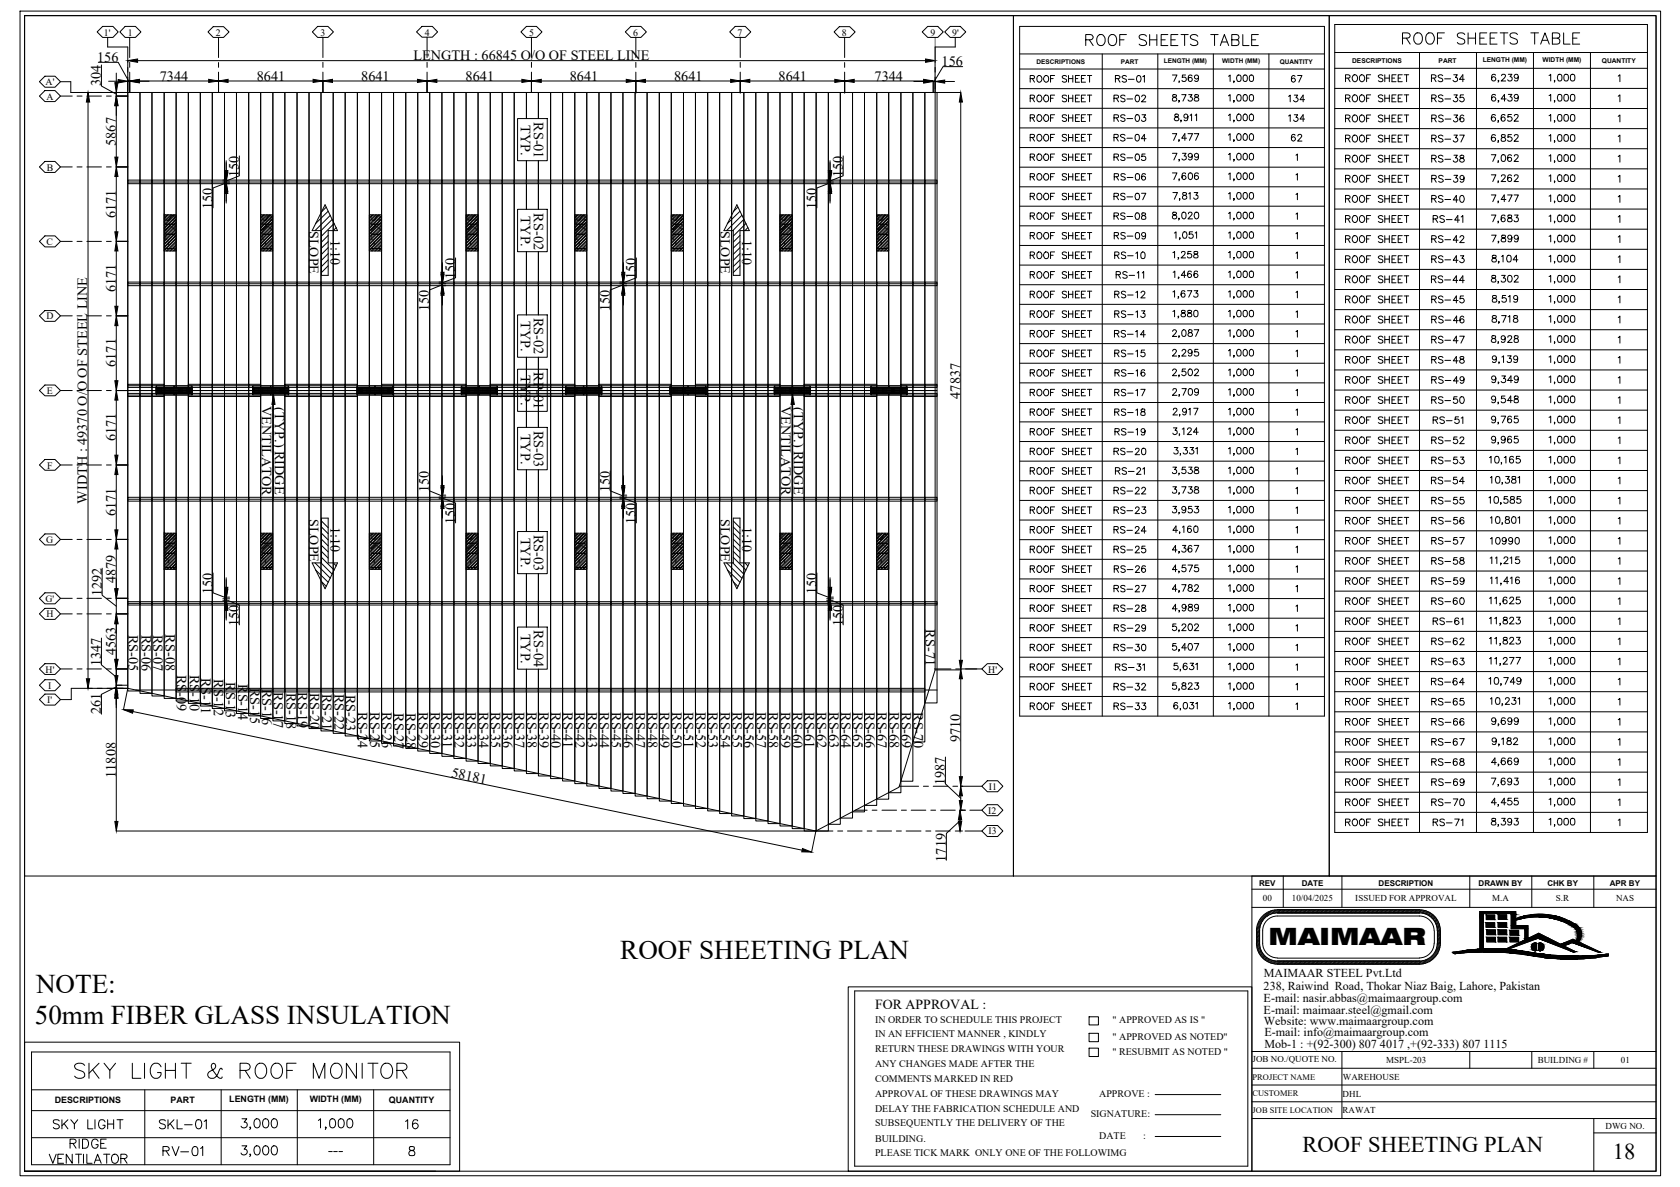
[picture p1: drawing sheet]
<svg xmlns="http://www.w3.org/2000/svg" width="297mm" height="210mm" viewBox="0 0 297 210" stroke-linecap="round" stroke-linejoin="round" font-family="sans-serif">
<defs><g id="words">
<text font-size="6.2" x="12.3" y="191.9">SKY LIGHT &amp; ROOF MONITOR</text>
<text font-size="5.3" x="246.9" y="9.2">ROOF SHEETS TABLE</text>
<g font-size="4.9">
<text x="191.2" y="9.2">ROOF SHEETS TABLE</text>
<text x="27.9" y="205.7">RV-01</text>
<text x="41.6" y="205.7">3,000</text>
</g>
<g font-size="4.8">
<text x="109.7" y="169.5">ROOF SHEETING PLAN</text>
<text x="6.4" y="175.6">NOTE:</text>
<text x="6.2" y="181">50mm FIBER GLASS INSULATION</text>
</g>
<g font-size="4.4">
<text x="227.5" y="15.9">67</text>
<text x="226.8" y="19.4">134</text>
<text x="8.5" y="200.7">SKY LIGHT</text>
<text x="27.2" y="200.7">SKL-01</text>
<text x="70.9" y="200.7">16</text>
</g>
<text font-size="4.2" x="224.3" y="167.1">MAIMAAR</text>
<g font-size="4">
<text x="252.2" y="15.5">RS-34</text>
<text x="196.1" y="22.6">RS-03</text>
<text x="226.8" y="22.6">134</text>
<text x="196.1" y="26.1">RS-04</text>
<text x="196.1" y="29.6">RS-05</text>
<text x="227.5" y="26.1">62</text>
<text x="196.1" y="33.2">RS-06</text>
<text x="196.1" y="39.9">RS-08</text>
<text x="252.6" y="40.6">RS-41</text>
<text x="196.1" y="43.4">RS-09</text>
<text x="196.1" y="46.9">RS-10</text>
<text x="252.2" y="44.1">RS-42</text>
<text x="252.2" y="47.6">RS-43</text>
<text x="252.2" y="51.2">RS-44</text>
<text x="252.2" y="54.7">RS-45</text>
<text x="252.2" y="58.2">RS-46</text>
<text x="196.1" y="60.7">RS-14</text>
<text x="196.1" y="64.2">RS-15</text>
<text x="252.2" y="61.7">RS-47</text>
<text x="196.1" y="67.7">RS-16</text>
<text x="196.1" y="71.3">RS-17</text>
<text x="196.1" y="81.5">RS-20</text>
<text x="252.2" y="79.7">RS-52</text>
<text x="252.2" y="83.3">RS-53</text>
<text x="196.1" y="88.5">RS-22</text>
<text x="252.2" y="86.8">RS-54</text>
<text x="196.1" y="92.1">RS-23</text>
<text x="252.2" y="90.3">RS-55</text>
<text x="252.2" y="93.8">RS-56</text>
<text x="252.2" y="97.4">RS-57</text>
<text x="252.2" y="100.9">RS-58</text>
<text x="262.5" y="97.4">10990</text>
<text x="196.1" y="102.3">RS-26</text>
<text x="196.1" y="105.8">RS-27</text>
<text x="252.2" y="104.4">RS-59</text>
<text x="196.1" y="109.4">RS-28</text>
<text x="196.1" y="112.9">RS-29</text>
<text x="196.1" y="123.1">RS-32</text>
<text x="252.2" y="125.9">RS-65</text>
<text x="196.1" y="126.6">RS-33</text>
<text x="252.2" y="129.5">RS-66</text>
<text x="252.2" y="133">RS-67</text>
<text x="252.2" y="136.5">RS-68</text>
<text x="252.2" y="140.1">RS-69</text>
<text x="252.2" y="143.6">RS-70</text>
<text x="252.6" y="147.1">RS-71</text>
<text x="230.3" y="203.8">ROOF SHEETING PLAN</text>
<text x="285.2" y="205">18</text>
</g>
<text font-size="2.6" x="57.1" y="205">---</text>
<g font-size="2.5">
<text x="17.2" y="10.9">156</text>
<text x="73.1" y="10.6">LENGTH : 66845 O/O OF STEEL LINE</text>
<text x="166.5" y="11.7">156</text>
<text x="17.9" y="15.3" transform="rotate(-90 17.9 15.3)">304</text>
<text x="28.3" y="14.2">7344</text>
<text x="45.4" y="14.2">8641</text>
<text x="63.9" y="14.2">8641</text>
<text x="82.3" y="14.2">8641</text>
<text x="100.7" y="14.2">8641</text>
<text x="119.2" y="14.2">8641</text>
<text x="137.7" y="14.2">8641</text>
<text x="154.6" y="14.2">7344</text>
<text x="92.1" y="22.1" transform="rotate(90 92.1 22.1)">TYP.</text>
<text x="94.4" y="21.6" transform="rotate(90 94.4 21.6)">RS-01</text>
<text x="20.5" y="25.8" transform="rotate(-90 20.5 25.8)">5867</text>
<text x="42.2" y="31.3" transform="rotate(-90 42.2 31.3)">150</text>
<text x="149" y="31.3" transform="rotate(-90 149 31.3)">150</text>
<text x="20.5" y="38.5" transform="rotate(-90 20.5 38.5)">6171</text>
<text x="29.3" y="37.9" transform="rotate(90 29.3 37.9)">SKL-1</text>
<text x="37.6" y="37" transform="rotate(-90 37.6 37)">150</text>
<text x="46.4" y="37.9" transform="rotate(90 46.4 37.9)">SKL-1</text>
<text x="54.6" y="40.9" transform="rotate(90 54.6 40.9)">SLOPE</text>
<text x="65.6" y="37.9" transform="rotate(90 65.6 37.9)">SKL-1</text>
<text x="82.7" y="37.9" transform="rotate(90 82.7 37.9)">SKL-1</text>
<text x="92.1" y="38.3" transform="rotate(90 92.1 38.3)">TYP.</text>
<text x="94.4" y="37.7" transform="rotate(90 94.4 37.7)">RS-02</text>
<text x="101.9" y="37.9" transform="rotate(90 101.9 37.9)">SKL-1</text>
<text x="119" y="37.9" transform="rotate(90 119 37.9)">SKL-1</text>
<text x="127.4" y="40.9" transform="rotate(90 127.4 40.9)">SLOPE</text>
<text x="138.2" y="37.9" transform="rotate(90 138.2 37.9)">SKL-1</text>
<text x="144.3" y="37" transform="rotate(-90 144.3 37)">150</text>
<text x="155.3" y="37.9" transform="rotate(90 155.3 37.9)">SKL-1</text>
<text x="58.4" y="42.5" transform="rotate(90 58.4 42.5)">1:10</text>
<text x="131.2" y="42.5" transform="rotate(90 131.2 42.5)">1:10</text>
<text x="20.5" y="51.7" transform="rotate(-90 20.5 51.7)">6171</text>
<text x="80.5" y="49.3" transform="rotate(-90 80.5 49.3)">150</text>
<text x="112.4" y="49.3" transform="rotate(-90 112.4 49.3)">150</text>
<text x="75.8" y="55" transform="rotate(-90 75.8 55)">150</text>
<text x="92.1" y="56.7" transform="rotate(90 92.1 56.7)">TYP.</text>
<text x="94.4" y="56.2" transform="rotate(90 94.4 56.2)">RS-02</text>
<text x="107.8" y="55" transform="rotate(-90 107.8 55)">150</text>
<text x="20.5" y="64.9" transform="rotate(-90 20.5 64.9)">6171</text>
<text x="94.4" y="65.8" transform="rotate(90 94.4 65.8)">RP-01</text>
<text x="46.3" y="71.7" transform="rotate(90 46.3 71.7)">VENTILATOR</text>
<text x="92.1" y="66.3" transform="rotate(90 92.1 66.3)">TYP.</text>
<text x="138.1" y="71.7" transform="rotate(90 138.1 71.7)">VENTILATOR</text>
<text x="169.8" y="70.5" transform="rotate(-90 169.8 70.5)">47837</text>
<text x="48.6" y="72" transform="rotate(90 48.6 72)">(TYP.) RIDGE</text>
<text x="92.1" y="76.7" transform="rotate(90 92.1 76.7)">TYP.</text>
<text x="94.4" y="76.2" transform="rotate(90 94.4 76.2)">RS-03</text>
<text x="140.4" y="72" transform="rotate(90 140.4 72)">(TYP.) RIDGE</text>
<text x="20.5" y="78" transform="rotate(-90 20.5 78)">6171</text>
<text x="15.4" y="89" transform="rotate(-90 15.4 89)">WIDTH : 49370 O/O OF STEEL LINE</text>
<text x="75.8" y="87.1" transform="rotate(-90 75.8 87.1)">150</text>
<text x="107.8" y="87.1" transform="rotate(-90 107.8 87.1)">150</text>
<text x="20.5" y="91.2" transform="rotate(-90 20.5 91.2)">6171</text>
<text x="29.3" y="94.2" transform="rotate(90 29.3 94.2)">SKL-1</text>
<text x="46.4" y="94.2" transform="rotate(90 46.4 94.2)">SKL-1</text>
<text x="54.6" y="91.8" transform="rotate(90 54.6 91.8)">SLOPE</text>
<text x="58.4" y="93.2" transform="rotate(90 58.4 93.2)">1:10</text>
<text x="65.6" y="94.2" transform="rotate(90 65.6 94.2)">SKL-1</text>
<text x="80.5" y="92.7" transform="rotate(-90 80.5 92.7)">150</text>
<text x="82.7" y="94.2" transform="rotate(90 82.7 94.2)">SKL-1</text>
<text x="92.1" y="95.1" transform="rotate(90 92.1 95.1)">TYP.</text>
<text x="94.4" y="94.5" transform="rotate(90 94.4 94.5)">RS-03</text>
<text x="101.9" y="94.2" transform="rotate(90 101.9 94.2)">SKL-1</text>
<text x="112.4" y="92.7" transform="rotate(-90 112.4 92.7)">150</text>
<text x="119" y="94.2" transform="rotate(90 119 94.2)">SKL-1</text>
<text x="127.4" y="91.8" transform="rotate(90 127.4 91.8)">SLOPE</text>
<text x="131.2" y="93.2" transform="rotate(90 131.2 93.2)">1:10</text>
<text x="138.2" y="94.2" transform="rotate(90 138.2 94.2)">SKL-1</text>
<text x="155.3" y="94.2" transform="rotate(90 155.3 94.2)">SKL-1</text>
<text x="18" y="105.5" transform="rotate(-90 18 105.5)">1292</text>
<text x="20.5" y="103.1" transform="rotate(-90 20.5 103.1)">4879</text>
<text x="37.6" y="105" transform="rotate(-90 37.6 105)">150</text>
<text x="144.3" y="105" transform="rotate(-90 144.3 105)">150</text>
<text x="22.7" y="112.2" transform="rotate(90 22.7 112.2)">RS-05</text>
<text x="25" y="112.2" transform="rotate(90 25 112.2)">RS-06</text>
<text x="27.1" y="112.2" transform="rotate(90 27.1 112.2)">RS-07</text>
<text x="29.2" y="112.2" transform="rotate(90 29.2 112.2)">RS-08</text>
<text x="42.2" y="110.7" transform="rotate(-90 42.2 110.7)">150</text>
<text x="92.1" y="112" transform="rotate(90 92.1 112)">TYP.</text>
<text x="94.4" y="111.5" transform="rotate(90 94.4 111.5)">RS-04</text>
<text x="149" y="110.7" transform="rotate(-90 149 110.7)">150</text>
<text x="163.6" y="111.3" transform="rotate(90 163.6 111.3)">RS-71</text>
<text x="17.9" y="117.8" transform="rotate(-90 17.9 117.8)">1347</text>
<text x="20.5" y="115.9" transform="rotate(-90 20.5 115.9)">4563</text>
<text x="31.3" y="119.4" transform="rotate(90 31.3 119.4)">RS-09</text>
<text x="33.6" y="119.4" transform="rotate(90 33.6 119.4)">RS-10</text>
<text x="35.6" y="119.9" transform="rotate(90 35.6 119.9)">RS-11</text>
<text x="37.8" y="120.1" transform="rotate(90 37.8 120.1)">RS-12</text>
<text x="39.9" y="120.6" transform="rotate(90 39.9 120.6)">RS-13</text>
<text x="42.1" y="121" transform="rotate(90 42.1 121)">RS-14</text>
<text x="44.2" y="121.6" transform="rotate(90 44.2 121.6)">RS-15</text>
<text x="46.3" y="121.8" transform="rotate(90 46.3 121.8)">RS-16</text>
<text x="48.4" y="122.4" transform="rotate(90 48.4 122.4)">RS-17</text>
<text x="50.7" y="122.5" transform="rotate(90 50.7 122.5)">RS-18</text>
<text x="52.6" y="122.4" transform="rotate(90 52.6 122.4)">RS-19</text>
<text x="54.8" y="122.5" transform="rotate(90 54.8 122.5)">RS-20</text>
<text x="57" y="122.7" transform="rotate(90 57 122.7)">RS-21</text>
<text x="59.1" y="122.7" transform="rotate(90 59.1 122.7)">RS-22</text>
<text x="61.2" y="122.8" transform="rotate(90 61.2 122.8)">RS-23</text>
<text x="63.3" y="125.9" transform="rotate(90 63.3 125.9)">RS-24</text>
<text x="65.4" y="125.9" transform="rotate(90 65.4 125.9)">RS-25</text>
<text x="67.5" y="125.9" transform="rotate(90 67.5 125.9)">RS-26</text>
<text x="74" y="125.9" transform="rotate(90 74 125.9)">RS-29</text>
<text x="76.1" y="125.9" transform="rotate(90 76.1 125.9)">RS-30</text>
<text x="78.2" y="125.9" transform="rotate(90 78.2 125.9)">RS-31</text>
<text x="80.4" y="125.9" transform="rotate(90 80.4 125.9)">RS-32</text>
<text x="82.5" y="125.9" transform="rotate(90 82.5 125.9)">RS-33</text>
<text x="84.7" y="125.9" transform="rotate(90 84.7 125.9)">RS-34</text>
<text x="86.8" y="125.9" transform="rotate(90 86.8 125.9)">RS-35</text>
<text x="88.9" y="125.9" transform="rotate(90 88.9 125.9)">RS-36</text>
<text x="91" y="125.9" transform="rotate(90 91 125.9)">RS-37</text>
<text x="93.2" y="125.9" transform="rotate(90 93.2 125.9)">RS-38</text>
<text x="95.3" y="125.9" transform="rotate(90 95.3 125.9)">RS-39</text>
<text x="97.4" y="125.9" transform="rotate(90 97.4 125.9)">RS-40</text>
<text x="99.6" y="125.9" transform="rotate(90 99.6 125.9)">RS-41</text>
<text x="101.7" y="125.9" transform="rotate(90 101.7 125.9)">RS-42</text>
<text x="103.9" y="125.9" transform="rotate(90 103.9 125.9)">RS-43</text>
<text x="106" y="125.9" transform="rotate(90 106 125.9)">RS-44</text>
<text x="108.1" y="125.9" transform="rotate(90 108.1 125.9)">RS-45</text>
<text x="110.3" y="125.9" transform="rotate(90 110.3 125.9)">RS-46</text>
<text x="112.4" y="125.9" transform="rotate(90 112.4 125.9)">RS-47</text>
<text x="114.5" y="125.9" transform="rotate(90 114.5 125.9)">RS-48</text>
<text x="116.7" y="125.9" transform="rotate(90 116.7 125.9)">RS-49</text>
<text x="118.8" y="125.9" transform="rotate(90 118.8 125.9)">RS-50</text>
<text x="120.9" y="125.9" transform="rotate(90 120.9 125.9)">RS-51</text>
<text x="123.1" y="125.9" transform="rotate(90 123.1 125.9)">RS-52</text>
<text x="125.2" y="125.9" transform="rotate(90 125.2 125.9)">RS-53</text>
<text x="127.4" y="125.9" transform="rotate(90 127.4 125.9)">RS-54</text>
<text x="129.5" y="125.9" transform="rotate(90 129.5 125.9)">RS-55</text>
<text x="131.6" y="125.9" transform="rotate(90 131.6 125.9)">RS-56</text>
<text x="133.8" y="125.9" transform="rotate(90 133.8 125.9)">RS-57</text>
<text x="135.9" y="125.9" transform="rotate(90 135.9 125.9)">RS-58</text>
<text x="138" y="125.9" transform="rotate(90 138 125.9)">RS-59</text>
<text x="140.2" y="125.9" transform="rotate(90 140.2 125.9)">RS-60</text>
<text x="142.3" y="125.9" transform="rotate(90 142.3 125.9)">RS-61</text>
<text x="144.4" y="125.9" transform="rotate(90 144.4 125.9)">RS-62</text>
<text x="146.6" y="125.9" transform="rotate(90 146.6 125.9)">RS-63</text>
<text x="148.7" y="125.9" transform="rotate(90 148.7 125.9)">RS-64</text>
<text x="150.8" y="125.9" transform="rotate(90 150.8 125.9)">RS-65</text>
<text x="153" y="125.9" transform="rotate(90 153 125.9)">RS-66</text>
<text x="155.1" y="125.9" transform="rotate(90 155.1 125.9)">RS-67</text>
<text x="157.3" y="125.9" transform="rotate(90 157.3 125.9)">RS-68</text>
<text x="159.4" y="125.9" transform="rotate(90 159.4 125.9)">RS-69</text>
<text x="161.5" y="125.9" transform="rotate(90 161.5 125.9)">RS-70</text>
<text x="17.9" y="126.3" transform="rotate(-90 17.9 126.3)">261</text>
<text x="69.7" y="126.1" transform="rotate(90 69.7 126.1)">RS-27</text>
<text x="71.8" y="126.1" transform="rotate(90 71.8 126.1)">RS-28</text>
<text x="169.8" y="131.2" transform="rotate(-90 169.8 131.2)">9710</text>
<text x="20.5" y="137.6" transform="rotate(-90 20.5 137.6)">11808</text>
<text x="79.7" y="137.4" transform="rotate(12 79.7 137.4)">58181</text>
<text x="167.1" y="138.9" transform="rotate(-90 167.1 138.9)">1987</text>
<text x="167.2" y="152.4" transform="rotate(-90 167.2 152.4)">1719</text>
<text x="154.7" y="178.4">FOR APPROVAL :</text>
</g>
<g font-size="2.1">
<text x="223.5" y="172.8">MAIMAAR STEEL Pvt.Ltd</text>
<text x="223.4" y="175.1">238, Raiwind Road, Thokar Niaz Baig, Lahore, Pakistan</text>
<text x="223.4" y="177.2">E-mail: nasir.abbas@maimaargroup.com</text>
<text x="223.4" y="179.3">E-mail: maimaar.steel@gmail.com</text>
<text x="223.5" y="181.3">Website: www.maimaargroup.com</text>
<text x="223.5" y="183.2">E-mail: info@maimaargroup.com</text>
<text x="223.5" y="185.3">Mob-1 : +(92-300) 807 4017 ,+(92-333) 807 1115</text>
</g>
<g font-size="1.8">
<text x="154.7" y="181">IN ORDER TO SCHEDULE THIS PROJECT</text>
<text x="154.7" y="183.3">IN AN EFFICIENT MANNER , KINDLY</text>
<text x="154.7" y="186">RETURN THESE DRAWINGS WITH YOUR</text>
<text x="196.7" y="181">&quot; APPROVED AS IS &quot;</text>
<text x="196.7" y="183.9">&quot; APPROVED AS NOTED&quot;</text>
<text x="154.7" y="188.6">ANY CHANGES MADE AFTER THE</text>
<text x="154.7" y="191.3">COMMENTS MARKED IN RED</text>
<text x="196.7" y="186.6">&quot; RESUBMIT AS NOTED &quot;</text>
<text x="154.7" y="193.9">APPROVAL OF THESE DRAWINGS MAY</text>
<text x="154.7" y="196.6">DELAY THE FABRICATION SCHEDULE AND</text>
<text x="192.9" y="197.6">SIGNATURE:</text>
<text x="194.3" y="194">APPROVE :</text>
<text x="154.7" y="199.2">SUBSEQUENTLY THE DELIVERY OF THE</text>
<text x="154.7" y="201.9">BUILDING.</text>
<text x="194.3" y="201.4">DATE</text>
<text x="202.1" y="201.4">:</text>
<text x="154.7" y="204.5">PLEASE TICK MARK ONLY ONE OF THE FOLLOWIMG</text>
</g>
<g font-size="1.7">
<text x="18.4" y="6.3">1'</text>
<text x="22.6" y="6.3">1</text>
<text x="38.2" y="6.3">2</text>
<text x="56.7" y="6.3">3</text>
<text x="75.1" y="6.3">4</text>
<text x="93.5" y="6.3">5</text>
<text x="112" y="6.3">6</text>
<text x="130.4" y="6.3">7</text>
<text x="148.9" y="6.3">8</text>
<text x="164.5" y="6.3">9</text>
<text x="168.3" y="6.3">9'</text>
<text x="8.1" y="15.1">A'</text>
<text x="8.2" y="17.6">A</text>
<text x="8.3" y="30.2">B</text>
<text x="8.2" y="43.3">C</text>
<text x="8.2" y="56.5">D</text>
<text x="8.3" y="69.7">E</text>
<text x="8.4" y="82.9">F</text>
<text x="8.2" y="96">G</text>
<text x="8" y="106.4">G'</text>
<text x="8.2" y="109.2">H</text>
<text x="8.1" y="118.9">H'</text>
<text x="174.7" y="118.9">H'</text>
<text x="8.4" y="124.3">I'</text>
<text x="8.5" y="121.8">I</text>
<text x="174.7" y="143.9">I2</text>
<text x="174.8" y="139.7">I1</text>
<text x="174.8" y="147.5">I3</text>
</g>
<g font-size="1.6">
<text x="223.3" y="159.4">00</text>
<text x="228.4" y="159.4">10/04/2025</text>
<text x="239.6" y="159.4">ISSUED FOR APPROVAL</text>
<text x="263.8" y="159.4">M.A</text>
<text x="275.1" y="159.4">S.R</text>
<text x="285.7" y="159.4">NAS</text>
<text x="221.5" y="187.8">JOB NO./QUOTE NO.</text>
<text x="237.4" y="190.9">WAREHOUSE</text>
<text x="245.1" y="188">MSPL-203</text>
<text x="271.9" y="188">BUILDING #</text>
<text x="286.6" y="188">01</text>
<text x="9.7" y="195.1">DESCRIPTIONS</text>
<text x="30.2" y="195.1">PART</text>
<text x="40.5" y="195">LENGTH (MM)</text>
<text x="54.8" y="195">WIDTH (MM)</text>
<text x="68.8" y="195.1">QUANTITY</text>
<text x="237.4" y="193.9">DHL</text>
<text x="237.4" y="196.8">RAWAT</text>
<text x="283.9" y="199.6">DWG NO.</text>
</g>
<g font-size="1.5">
<text x="221.5" y="190.9">PROJECT NAME</text>
<text x="221.4" y="193.9">CUSTOMER</text>
<text x="221.5" y="196.8">JOB SITE LOCATION</text>
</g>
<g font-size="1.4">
<text x="222.6" y="156.6">REV</text>
<text x="230.2" y="156.6">DATE</text>
<text x="243.7" y="156.6">DESCRIPTION</text>
<text x="261.4" y="156.6">DRAWN BY</text>
<text x="273.6" y="156.6">CHK BY</text>
<text x="284.6" y="156.6">APR BY</text>
</g>
<g font-size="1.2">
<text x="239.1" y="11.1">DESCRIPTIONS</text>
<text x="254.4" y="11.1">PART</text>
<text x="262.2" y="11">LENGTH (MM)</text>
<text x="272.7" y="11">WIDTH (MM)</text>
<text x="283.2" y="11.1">QUANTITY</text>
</g>
<g font-size="1.1">
<text x="183.3" y="11.3">DESCRIPTIONS</text>
<text x="198.2" y="11.3">PART</text>
<text x="205.8" y="11.1">LENGTH (MM)</text>
<text x="216.1" y="11.1">WIDTH (MM)</text>
<text x="226.3" y="11.2">QUANTITY</text>
</g>
</g></defs>
<!-- layer: Thin -->
<g fill="none" stroke="#000" stroke-width=".18">
<path d="M15.6 18v102M17.4 11h3.5l1.9 3.4M17.9 11.5v3.7l2.7 1.5M19.2 14.4h1.7M20.6 16.4v.6h2M20.6 12.9v1.7M20.6 18.7v9.1M22.6 10.7v5.7h-7M22.6 14.4h.3M22.9 14.3v2.1M24.3 10.7h139.3M24.7 14.3h12.2"/>
<path d="M24.7 14.4h1.7M38.6 14.3v2.1M40.3 14.3h15.1M57.1 14.3v2.1M58.8 14.3h15M75.5 14.3v2.1M77.2 14.3h15.1M94 14.3v2.1M95.7 14.3h15M112.4 14.3v2.1M114.1 14.3h15.1M130.9 14.3v2.1"/>
<path d="M132.6 14.3h15M149.3 14.3v2.1M151 14.3h12.3M161.6 14.4h1.7M165 14.3v2.1M165 14.4h.3M165.3 10.7v5.7h4.6M167 14.4h1.8M169.9 18v98.8M170.2 11.8h-3.5l-1.5 2.6M20.6 29.5h2M20.6 31.2v9.8"/>
<path d="M39.4 31.8h.6v.7h.6M39.4 32.2h1.2M40 32.4l-2.3 .8v3.6M40 28.4v2.1M40 33.9v2M42.3 27.6v3.5l-2.3 .9M146.2 31.8h.6v.7h.5M146.2 32.2h1.1M146.8 32.4l-2.4 .8v3.6M146.8 28.4v2.1M146.8 33.9v2M149.1 27.6v3.5l-2.3 .9"/>
<path d="M20.6 44.4v9.8M20.6 57.6v9.7M20.6 42.7h2M20.6 55.9h2M77.6 49.9h.6v.6h.6M77.6 50.2h1.2M78.2 50.3l-2.3 1v3.5M78.2 46.5v2M78.2 51.9v2M80.5 45.6v3.5l-2.3 .9M109.6 49.9h.6v.6h.6M109.6 50.2h1.2"/>
<path d="M110.2 50.3l-2.3 1v3.5M110.2 46.5v2M110.2 51.9v2M112.5 45.6v3.5l-2.3 .9M20.6 70.8v9.7M20.6 69.1h2M20.6 83.9v9.8M20.6 97.1v7M20.6 82.2h2M20.6 95.4h2M75.9 83.3v3.5l2.3 .9M77.6 87.9h1.2"/>
<path d="M78.2 88.1l2.3 .9v3.5M78.2 84.1v2.1M78.2 89.6v2M78.8 87.6h-.6v.6h-.6M107.9 83.3v3.5l2.3 .9M109.6 87.9h1.2M110.2 88.1l2.3 .9v3.5M110.2 84.1v2.1M110.2 89.6v2M110.8 87.6h-.6v.6h-.6M17.9 112.8v4.8l2.7 2.1M18.1 100.5v4.8l2.5 1.9"/>
<path d="M20.6 110.3v6.3M20.6 117.8v3.9M20.6 118.3h2M22.6 105.8h-2v2.8h2M37.7 101.3v3.5l2.3 .9M39.4 105.9h1.2M40 106.1l2.3 .9v3.5M40 102.2v2M40 107.6v2.1M40.6 105.6h-.6v.6h-.6M144.4 101.3v3.5l2.4 .9M146.2 105.9h1.1"/>
<path d="M146.8 106.1l2.3 .9v3.5M146.8 102.2v2M146.8 107.6v2.1M147.3 105.6h-.5v.6h-.6M165.3 118.5h4.6M169.9 118.3h2.8M15.6 121.7h7l-.8 3.8M20.6 121.5l-2.7 1.3v3.5M20.6 122.9v22.4M20.6 121.2h2M23.5 125.8l118.3 24.5M167.2 133.9v4.7l2.7 2.6"/>
<path d="M169.9 120v17.3M169.9 139h.3M20.6 147h123.7l-.8 3.7M169.7 145.1l-2.4 2.3v4.7M169.7 143.3h1M169.7 147h.5M169.7 145v.3M169.9 140.7v.9"/>
</g>
<g fill="#000" stroke="#000" stroke-width=".18">
<path d="M15.6 16.4l.3 1.6h-.6zM20.6 17l.3 1.7h-.6zM20.3 14.6h.6l-.3 1.8zM20.9 14.1l1.7 .3-1.7 .3zM22.6 10.7l1.7-.3v.6zM22.9 14.3l1.8-.3v.6zM22.9 14.4l1.8-.3v.6zM36.9 14l1.7 .3-1.7 .3zM38.6 14.3l1.7-.3v.6zM55.4 14l1.7 .3-1.7 .3zM57.1 14.3l1.7-.3v.6zM73.8 14l1.7 .3-1.7 .3z"/>
<path d="M75.5 14.3l1.7-.3v.6zM92.3 14l1.7 .3-1.7 .3zM94 14.3l1.7-.3v.6zM110.7 14l1.7 .3-1.7 .3zM112.4 14.3l1.7-.3v.6zM129.2 14l1.7 .3-1.7 .3zM130.9 14.3l1.7-.3v.6zM147.6 14l1.7 .3-1.7 .3zM149.3 14.3l1.7-.3v.6zM163.3 14l1.7 .3-1.7 .3zM163.3 14.2l1.7 .2-1.7 .3zM163.6 10.4l1.7 .3-1.7 .3z"/>
<path d="M165.3 14.4l1.7-.2v.5zM169.9 16.4l.3 1.6h-.6zM20.3 27.8h.6l-.3 1.7zM20.6 29.5l.3 1.7h-.6zM39.7 30.2h.6l-.3 1.6zM40 32.2l.3 1.7h-.6zM40 32.5l.3 1.7h-.6zM39.7 30.5h.6l-.3 1.7zM146.5 30.2h.6l-.3 1.6zM146.8 32.2l.3 1.7h-.6zM146.8 32.5l.3 1.7h-.6zM146.5 30.5h.6l-.3 1.7z"/>
<path d="M20.3 41h.6l-.3 1.7zM20.6 42.7l.3 1.7h-.6zM20.3 54.2h.6l-.3 1.7zM20.6 55.9l.3 1.7h-.6zM78 48.1h.5l-.3 1.8zM78.2 50.2l.3 1.7h-.5zM78.2 50.5l.3 1.7h-.5zM78 48.5h.5l-.3 1.7zM109.9 48.1h.6l-.3 1.8zM110.2 50.2l.3 1.7h-.6zM110.2 50.5l.3 1.7h-.6zM109.9 48.5h.6l-.3 1.7z"/>
<path d="M20.3 67.3h.6l-.3 1.8zM20.6 69.1l.3 1.7h-.6zM20.3 80.5h.6l-.3 1.7zM20.6 82.2l.3 1.7h-.6zM20.3 93.7h.6l-.3 1.7zM20.6 95.4l.3 1.7h-.6zM78.2 88.2l.3 1.7h-.5zM78 86.2h.5l-.3 1.7zM78 85.9h.5l-.3 1.7zM78.2 87.9l.3 1.7h-.5zM110.2 88.2l.3 1.7h-.6zM109.9 86.2h.6l-.3 1.7z"/>
<path d="M109.9 85.9h.6l-.3 1.7zM110.2 87.9l.3 1.7h-.6zM20.3 104.1h.6l-.3 1.7zM20.6 108.6l.3 1.7h-.6zM20.3 116.6h.6l-.3 1.7zM20.3 119.5h.6l-.3 1.7zM40 106.2l.3 1.7h-.6zM39.7 104.2h.6l-.3 1.7zM39.7 103.9h.6l-.3 1.7zM40 105.9l.3 1.7h-.6zM146.8 106.2l.3 1.7h-.6zM146.5 104.2h.6l-.3 1.7z"/>
<path d="M146.5 103.9h.6l-.3 1.7zM146.8 105.9l.3 1.7h-.6zM169.6 116.8h.6l-.3 1.7zM15.3 120h.6l-.3 1.7zM20.6 121.7l.3 1.8h-.6zM20.6 121.2l.3 1.7h-.6zM21.8 125.5h1.8l-.2 .6zM169.6 137.3h.6l-.3 1.7zM169.9 118.3l.3 1.7h-.6zM20.3 145.3h.6l-.3 1.7zM141.9 150l1.6 .7-1.7-.1zM169.7 143.3l.3 1.7h-.6z"/>
<path d="M169.4 145.3h.6l-.3 1.7zM169.9 139l.3 1.7h-.6zM169.6 141.6h.6l-.3 1.7z"/>
</g>
<!-- layer: 0 -->
<g fill="none" stroke="#000" stroke-width=".18">
<path d="M3.5 2h290.1v205.9h-290.1zM4.3 2.8h174.9v152.1h-174.9zM4.3 2.8h288.5v204.3h-288.5zM22.6 16.4h142.7v102.1l-6.4 20.7-14.6 7.8-121.7-25.3zM180.3 4.7h53.9v121.9h-53.9zM180.3 9.5h53.9M180.3 12.2h53.9M180.3 15.7h53.9M180.3 19.1h53.9M182.1 13.9h.7l.1-.4-.8-.2v1.2M182.1 17.4l.7-.1v-.4l-.7-.1v1.2M182.5 13.9l.4 .6"/>
<path d="M182.5 17.4l.4 .6M183.4 13.5a.55 .55 0 0 1 .8 .2 .55 .55 0 0 1-.2 .7 .51 .51 0 0 1-.7-.1 .51 .51 0 0 1 .1-.7zM183.4 17a.55 .55 0 0 1 .8 .1 .55 .55 0 0 1-.2 .8 .51 .51 0 0 1-.7-.1 .51 .51 0 0 1 .1-.7zM184.6 13.5a.51 .51 0 0 1 .7 0 .51 .51 0 0 1 .1 .7 .49 .49 0 0 1-.8 .2 .49 .49 0 0 1 0-.8zM184.6 17a.47 .47 0 0 1 .7-.1 .47 .47 0 0 1 .1 .6 .45 .45 0 0 1-.4 .5 .45 .45 0 0 1-.5-.5zM185.7 17.4h.5M185.7 13.9h.5M186.5 13.3h-.8v1.2M186.5 16.8h-.8v1.2M188.6 13.5a.48 .48 0 0 0-.8 0l.1 .3 .6 .3 .1 .3a.48 .48 0 0 1-.8 0M188.6 17l-.3-.2-.4 .1-.1 .1 .1 .3 .6 .2 .1 .3a.48 .48 0 0 1-.8 0M188.9 17.4h.8"/>
<path d="M188.9 13.9h.8M188.9 13.3v1.2M188.9 16.8v1.2M189.7 13.3v1.2M189.7 16.8v1.2M190.1 17.4h.5M190.1 13.9h.5M190.9 13.3h-.8v1.2h.8M190.9 16.8h-.8v1.2h.8M191.2 17.4h.4M191.2 13.9h.4M191.9 13.3h-.7v1.2h.7"/>
<path d="M191.9 16.8h-.7v1.2h.7M192.3 13.3h.7M192.3 16.8h.7M192.6 13.3v1.2M192.6 16.8v1.2M194.9 9.5v117.1M197 17.4l.6-.1 .2-.3-.2-.1-.6-.1v1.2M197.2 13.9h.7l.1-.3-.3-.3h-.5v1.2M197.4 17.4l.4 .6M197.6 13.9l.4 .6M198.9 17l-.2-.2-.6 .2 .2 .3 .6 .2v.3a.48 .48 0 0 1-.8 0M199.2 13.5a.48 .48 0 0 0-.8 0l.1 .3 .6 .3 .1 .3a.48 .48 0 0 1-.8 0"/>
<path d="M199.2 17.5h1.1M199.5 14h1M200.9 16.9a.59 .59 0 0 1 .7 .4 .59 .59 0 0 1-.4 .7l-.3-.1-.2-.4zM201.1 13.4a.34 .34 0 0 1 .6 .2v.3a.53 .53 0 0 1-.4 .6 .73 .73 0 0 1-.2-1.1zM201.9 17.1l.2-.3 .3 .1 .2 .1-.2 .5-.6 .5h.8M202 13.6l.3-.3v1.2M204.7 9.5v117.1M207.3 13.3h.8l-.6 1.1M207.4 16.8v.3l.3 .1a.34 .34 0 0 1 .4 .3 .34 .34 0 0 1-.3 .4l-.4-.1a.48 .48 0 0 1 0-.5 .48 .48 0 0 1 .5-.2v-.3zM208.5 14.4l-.1 .2M208.5 17.8l-.1 .1v-.1l.1 .1-.1 .2M208.9 16.7h.8l-.5 1.2"/>
<path d="M209.6 13.3h-.5l-.1 .4a.41 .41 0 0 1 .6 0 .41 .41 0 0 1 0 .6 .41 .41 0 0 1-.6-.1M210.2 16.7h.6l-.4 .5a.39 .39 0 0 1 .3 .6 .39 .39 0 0 1-.7-.1M210.8 13.4l-.3-.1a.6 .6 0 0 0-.4 .5 .6 .6 0 0 0 .4 .6 .36 .36 0 0 0 .3-.4 .36 .36 0 0 0-.3-.3 .36 .36 0 0 0-.4 .3M211.3 16.8v.3l.3 .1a.34 .34 0 0 1 .4 .3 .34 .34 0 0 1-.3 .4l-.4-.1-.2-.3 .2-.2 .5-.2 .1-.2-.2-.2zM211.9 13.6a.36 .36 0 0 1-.5 .3 .36 .36 0 0 1-.1-.5 .36 .36 0 0 1 .6 0v.2a.54 .54 0 0 1-.3 .8l-.4-.2M214.5 9.5v117.1M217.2 13.5l.3-.2v1.1M217.2 16.9l.3-.2v1.2M218.2 14.4h-.1h.1l-.1 .2M218.2 17.8h-.1h.1l-.1 .3M218.8 13.3h.2a.58 .58 0 0 1 .5 .5 .58 .58 0 0 1-.5 .6 .73 .73 0 0 1-.2-1.1zM218.8 16.8l.2-.1a.58 .58 0 0 1 .5 .6 .58 .58 0 0 1-.5 .6 .73 .73 0 0 1-.2-1.1z"/>
<path d="M219.9 13.3h.2a.59 .59 0 0 1 .5 .5 .59 .59 0 0 1-.5 .6l-.3-.2v-.5zM219.9 16.8l.2-.1a.59 .59 0 0 1 .5 .6 .59 .59 0 0 1-.5 .6l-.3-.2v-.5zM221.1 13.3h.1a.59 .59 0 0 1 .5 .5 .59 .59 0 0 1-.5 .6l-.3-.2v-.5zM221.1 16.8l.1-.1a.59 .59 0 0 1 .5 .6 .59 .59 0 0 1-.5 .6l-.3-.2v-.5zM224.4 9.5v117.1M236 4.3h55.3v142.9h-55.3zM236 9.3h55.3M236 12.1h55.3M236 15.6h55.3M236 19.2h55.3M237.9 13.8h.7l.1-.5-.8-.1v1.2M237.9 17.4l.7-.1 .1-.4-.8-.1v1.2"/>
<path d="M238.3 13.8l.4 .6M238.3 17.4l.4 .6M239.2 13.4l.2-.2a.61 .61 0 0 1 .6 .6 .61 .61 0 0 1-.6 .6l-.3-.4zM239.2 16.9l.2-.1a.61 .61 0 0 1 .6 .6 .61 .61 0 0 1-.6 .6l-.3-.5zM240.5 13.4l.1-.1a.56 .56 0 0 1 .7 .5 .56 .56 0 0 1-.7 .6l-.2-.4zM240.5 16.9h.1a.56 .56 0 0 1 .7 .5 .56 .56 0 0 1-.7 .5l-.2-.4zM241.6 13.8h.4M241.6 17.4h.4M242.3 13.2h-.7v1.2M242.3 16.8h-.7v1.2M244.5 13.4a.46 .46 0 0 0-.4-.2 .46 .46 0 0 0-.4 .3l.3 .3 .4 .1 .1 .4a.52 .52 0 0 1-.8 0M244.5 16.9a.46 .46 0 0 0-.4-.1 .46 .46 0 0 0-.4 .3l.3 .2 .4 .2 .1 .3a.52 .52 0 0 1-.8 0"/>
<path d="M244.8 13.8h.8M244.8 13.2v1.2M244.8 16.8v1.2M244.8 17.4h.8M245.6 13.2v1.2M245.6 16.8v1.2M246.1 13.8h.5M246.1 17.4h.5M246.8 13.2h-.7v1.2h.7M246.8 16.8h-.7v1.2h.7M247.2 13.8h.4M247.2 17.4h.4"/>
<path d="M247.9 13.2h-.7v1.2h.7M247.9 16.8h-.7v1.2h.7M248.3 13.2h.8M248.3 16.8h.8M248.7 13.2v1.2M248.7 16.8v1.2M251 9.3v137.9M253.1 17.4l.7-.1 .1-.3-.3-.2h-.5v1.2M253.5 17.4l.4 .6M255.1 16.9l-.3-.1-.5 .1 .1 .3 .5 .2 .2 .3a.45 .45 0 0 1-.3 .3 .45 .45 0 0 1-.5-.2M255.5 17.5h1M257.1 16.8h.6l-.4 .4a.39 .39 0 0 1 .4 .4 .39 .39 0 0 1-.3 .4 .39 .39 0 0 1-.5-.2"/>
<path d="M258.8 16.8h-.6l-.1 .5a.43 .43 0 0 1 .7 0 .43 .43 0 0 1-.1 .6 .43 .43 0 0 1-.6-.1M261.1 9.3v137.9M264.4 13.3v-.1l-.3-.1a.64 .64 0 0 0-.4 .6 .64 .64 0 0 0 .4 .6h.2a.38 .38 0 0 0 0-.7 .38 .38 0 0 0-.6 .3M264.4 16.9v-.2h-.3a.64 .64 0 0 0-.4 .6 .64 .64 0 0 0 .4 .6l.2-.1a.38 .38 0 0 0 0-.6 .38 .38 0 0 0-.6 .3M265 14.3h-.1v-.1l.1 .2-.1 .1M265 17.8l-.1 .1v-.1l.1 .1-.1 .2M265.5 13.4l.1-.2 .4-.1 .1 .1 .1 .3-.8 .8h.8M266.3 17.5h-.9l.6-.8v1.2M266.7 13.1h.6l-.3 .5a.41 .41 0 0 1 .3 .6 .41 .41 0 0 1-.7-.1M266.7 16.7h.6l-.3 .4a.41 .41 0 0 1 .3 .7 .41 .41 0 0 1-.7-.1M268.5 13.5a.38 .38 0 0 1-.5 .4 .38 .38 0 0 1-.2-.6 .38 .38 0 0 1 .6 0l.1 .2a.58 .58 0 0 1-.5 .8l-.2-.1M268.5 17.1a.38 .38 0 0 1-.5 .4 .38 .38 0 0 1-.2-.6 .38 .38 0 0 1 .6 0l.1 .2a.58 .58 0 0 1-.5 .8l-.2-.2"/>
<path d="M271.1 9.3v137.9M273.9 13.3l.3-.2v1.2M273.9 16.9l.3-.2v1.2M274.9 14.3v-.1l-.1 .3M274.9 17.8l-.1 .3M275.5 13.2h.5l.1 .1v.8l-.1 .2h-.3a.77 .77 0 0 1-.2-1.1zM275.5 16.7h.5l.1 .2v.8l-.1 .1-.3 .1a.77 .77 0 0 1-.2-1.2zM276.7 13.2h.4l.2 .1v.5l-.2 .5h-.4l-.2-.2v-.5zM276.7 16.7h.4l.2 .2v.5l-.2 .4h-.4l-.2-.1v-.5zM277.8 13.2h.5l.1 .1 .1 .5-.2 .5h-.5l-.1-.2v-.5zM277.8 16.7h.5l.1 .2 .1 .5-.2 .4h-.5l-.1-.1v-.5zM281.2 9.3v137.9"/>
<path d="M286.1 13.5l.3-.3v1.2M286.1 17l.3-.2v1.2M180.3 22.6h53.9M180.3 26.1h53.9M180.3 29.6h53.9M180.3 33h53.9M180.3 36.5h53.9M180.3 39.9h53.9M182.1 20.8h.7v-.5h-.7v1.2M182.1 24.3h.7v-.5h-.7v1.1M182.1 27.8l.7-.1 .1-.4-.8-.1v1.2M182.1 31.3l.7-.1 .1-.4-.8-.1v1.1"/>
<path d="M182.1 34.7l.7-.1 .1-.3-.8-.1v1.1M182.1 38.2l.7-.1 .1-.4-.8-.1v1.2M182.5 20.8l.4 .7M182.5 24.3l.4 .6M182.5 27.8l.4 .6M182.5 31.3l.4 .5M182.5 34.7l.4 .6M182.5 38.2l.4 .6M183.4 20.5a.55 .55 0 0 1 .8 .1 .55 .55 0 0 1-.2 .8 .51 .51 0 0 1-.7-.2 .51 .51 0 0 1 .1-.6zM183.4 23.9l.1-.1a.58 .58 0 0 1 .7 .5 .58 .58 0 0 1-.6 .6l-.3-.4zM183.4 27.4l.1-.1a.55 .55 0 0 1 .7 .5 .55 .55 0 0 1-.7 .5l-.2-.3zM183.4 30.9l.1-.2a.55 .55 0 0 1 .7 .6 .55 .55 0 0 1-.7 .5l-.2-.4z"/>
<path d="M183.4 34.3l.1-.1a.55 .55 0 0 1 .7 .5 .55 .55 0 0 1-.7 .6l-.2-.4zM183.4 37.8l.1-.1a.55 .55 0 0 1 .7 .5 .55 .55 0 0 1-.7 .5l-.2-.3zM184.6 20.5a.47 .47 0 0 1 .7-.1 .47 .47 0 0 1 .1 .6 .45 .45 0 0 1-.4 .5 .45 .45 0 0 1-.5-.5zM184.6 23.9l.3-.1a.59 .59 0 0 1 .5 .6 .59 .59 0 0 1-.5 .5l-.4-.4zM184.6 27.4l.3-.2a.56 .56 0 0 1 .5 .6 .56 .56 0 0 1-.6 .5l-.3-.3zM184.6 30.9l.3-.2a.56 .56 0 0 1 .5 .6 .56 .56 0 0 1-.6 .5l-.3-.4zM184.6 34.3l.3-.1a.56 .56 0 0 1 .5 .6 .56 .56 0 0 1-.6 .5l-.3-.4zM184.6 37.8l.3-.2a.56 .56 0 0 1 .5 .6 .56 .56 0 0 1-.6 .5l-.3-.3zM185.7 20.8h.5M185.7 24.3h.5M185.7 27.8h.5M185.7 31.3h.5"/>
<path d="M185.7 34.7h.5M185.7 38.2h.5M186.5 20.3h-.8v1.2M186.5 23.8h-.8v1.1M186.5 27.2h-.8v1.2M186.5 30.7h-.8v1.1M186.5 34.2h-.8v1.1M186.5 37.6h-.8v1.2M188.6 20.5l-.3-.2h-.4l-.1 .2 .1 .3 .6 .2 .1 .3a.48 .48 0 0 1-.8 0M188.6 23.9l-.3-.1h-.4l-.1 .1 .1 .3 .6 .3 .1 .3a.48 .48 0 0 1-.8 0M188.6 27.4l-.3-.2-.4 .1v.3l.6 .3 .1 .3-.3 .2-.4-.1-.1-.1M188.6 30.9l-.3-.2h-.4v.4l.6 .3 .1 .3-.3 .1h-.4l-.1-.1"/>
<path d="M188.6 34.3l-.3-.1h-.4v.4l.6 .2 .1 .4-.3 .1h-.4l-.1-.1M188.6 37.8l-.3-.2-.4 .1v.3l.6 .3 .1 .3-.3 .2-.4-.1-.1-.1M188.9 20.3v1.2M188.9 23.8v1.1M188.9 27.2v1.2M188.9 30.7v1.1M188.9 34.2v1.1M188.9 37.6v1.2M188.9 20.8h.8M188.9 24.3h.8M188.9 27.8h.8M188.9 31.3h.8"/>
<path d="M188.9 34.7h.8M188.9 38.2h.8M189.7 20.3v1.2M189.7 23.8v1.1M189.7 27.2v1.2M189.7 30.7v1.1M189.7 34.2v1.1M189.7 37.6v1.2M190.1 20.8h.5M190.1 24.3h.5M190.1 27.8h.5M190.1 31.3h.5"/>
<path d="M190.1 34.7h.5M190.1 38.2h.5M190.9 20.3h-.8v1.2h.8M190.9 23.8h-.8v1.1h.8M190.9 27.2h-.8v1.2h.8M190.9 30.7h-.8v1.1h.8M190.9 34.2h-.8v1.1h.8M190.9 37.6h-.8v1.2h.8M191.2 20.8h.4M191.2 24.3h.4M191.2 27.8h.4M191.2 31.3h.4"/>
<path d="M191.2 34.7h.4M191.2 38.2h.4M191.9 20.3h-.7v1.2h.7M191.9 23.8h-.7v1.1h.7M191.9 27.2h-.7v1.2h.7M191.9 30.7h-.7v1.1h.7M191.9 34.2h-.7v1.1h.7M191.9 37.6h-.7v1.2h.7M192.3 20.3h.7M192.3 23.8h.7M192.3 27.2h.7M192.3 30.7h.7"/>
<path d="M192.3 34.2h.7M192.3 37.6h.7M192.6 20.3v1.2M192.6 23.8v1.1M192.6 27.2v1.2M192.6 30.7v1.1M192.6 34.2v1.1M192.6 37.6v1.2M197 34.7l.7-.1v-.3l-.7-.1v1.1M197.4 34.7l.4 .6M198.9 34.3l-.2-.1-.6 .1 .1 .3 .6 .2v.5h-.4l-.3-.1M199.2 34.8h1.1"/>
<path d="M200.9 34.2h.1a.58 .58 0 0 1 .5 .5 .58 .58 0 0 1-.5 .6 .73 .73 0 0 1-.1-1.1zM201.8 34.2h.8l-.6 1.1M207.3 23.6h.8l-.6 1.2M207.3 27.1h.8l-.6 1.2M207.3 30.6h.8l-.6 1.2M207.4 34.1h.8l-.6 1.1M207.4 37.6v.3l.6 .3a.37 .37 0 0 1-.1 .5 .37 .37 0 0 1-.5-.1 .37 .37 0 0 1 .1-.5l.4-.2 .1-.2-.2-.2zM207.8 20.2v.4l.5 .2 .1 .2a.37 .37 0 0 1-.4 .4 .37 .37 0 0 1-.2-.6l.5-.2 .1-.3a.38 .38 0 0 0-.6-.1zM208.5 24.8h-.1v-.1l.1 .2-.1 .1M208.5 28.2l-.1 .3M208.5 31.7l-.1 .3M208.5 38.6h-.1h.1l-.1 .3"/>
<path d="M208.6 35.2l-.1 .2M208.9 21.3h-.2h.2l-.2 .3M209.1 27.1h.6l-.3 .5a.39 .39 0 0 1 .3 .6 .39 .39 0 0 1-.7-.1M209.1 37.6l.3-.1a.67 .67 0 0 1 .3 .7 .67 .67 0 0 1-.4 .5 .77 .77 0 0 1-.2-1.1zM209.2 34.1l-.1 .2 .2 .2a.4 .4 0 0 1 .6 .3 .4 .4 0 0 1-.4 .5 .4 .4 0 0 1-.4-.5l.7-.5-.1-.2zM209.6 30.7v-.1h-.3a.64 .64 0 0 0-.4 .6 .64 .64 0 0 0 .5 .6 .35 .35 0 0 0 .3-.4 .35 .35 0 0 0-.4-.3 .35 .35 0 0 0-.3 .3M209.8 24.4h-.9l.6-.8v1.2M210 20.6a.36 .36 0 0 1-.4 .3 .36 .36 0 0 1-.2-.5 .36 .36 0 0 1 .6-.1v.3a.57 .57 0 0 1-.4 .8l-.2-.2M210 23.6h.8l-.5 1.2M210.1 37.8l.2-.3 .4 .1 .1 .1-.1 .2-.7 .8h.8M210.2 34.3l.2-.2v1.1M210.3 30.6h.2a.65 .65 0 0 1 .4 .6 .65 .65 0 0 1-.5 .6 .77 .77 0 0 1-.1-1.2z"/>
<path d="M210.4 20.4l.3-.2v1.2M210.8 27.5a.36 .36 0 0 1-.5 .3 .36 .36 0 0 1-.1-.6 .36 .36 0 0 1 .6 .1v.2a.54 .54 0 0 1-.5 .8l-.2-.2M211.1 23.6h.8l-.5 1.2M211.1 34.1h.7l-.4 .4a.38 .38 0 0 1 .4 .4 .38 .38 0 0 1-.3 .4 .38 .38 0 0 1-.4-.3M211.3 20.4l.3-.2v1.2M211.3 37.6l.3-.1a.64 .64 0 0 1 .4 .7 .64 .64 0 0 1-.5 .5l-.2-.1-.2-.4zM211.9 30.7l-.1-.1h-.3a.64 .64 0 0 0-.4 .6 .64 .64 0 0 0 .5 .6 .36 .36 0 0 0 .3-.4 .36 .36 0 0 0-.3-.4 .36 .36 0 0 0-.4 .4M211.9 27.5a.36 .36 0 0 1-.5 .3 .36 .36 0 0 1-.1-.6 .36 .36 0 0 1 .6 .1v.2a.54 .54 0 0 1-.4 .8l-.3-.2M217.2 20.4l.3-.2v1.2M217.2 23.9l.3-.3v1.2M217.2 27.3l.3-.2v1.2M217.2 30.8l.3-.2v1.2"/>
<path d="M217.2 34.3l.3-.2v1.1M217.2 37.7l.3-.2v1.2M218.2 21.3h-.1h.1l-.1 .3M218.2 24.8h-.1h.1l-.1 .2M218.2 28.2h-.1h.1l-.1 .3M218.2 31.7h-.1h.1l-.1 .3M218.2 35.2h-.1h.1l-.1 .2M218.2 38.6h-.1h.1l-.1 .3M218.8 20.2a.37 .37 0 0 1 .6 .2v.4l-.1 .5a.59 .59 0 0 1-.7-.3 .59 .59 0 0 1 .2-.8zM218.8 23.7a.37 .37 0 0 1 .6 .2v.4l-.1 .5a.59 .59 0 0 1-.7-.4 .59 .59 0 0 1 .2-.7zM218.8 27.2a.39 .39 0 0 1 .6 .1v.8a.37 .37 0 0 1-.3 .2 .37 .37 0 0 1-.4-.2l-.1-.5zM218.8 30.6h.3a.64 .64 0 0 1 .3 .6 .64 .64 0 0 1-.4 .6l-.2-.1-.2-.4z"/>
<path d="M218.8 34.1h.3a.64 .64 0 0 1 .3 .6 .64 .64 0 0 1-.4 .5h-.2l-.2-.5zM218.8 37.6l.3-.1a.64 .64 0 0 1 .3 .7 .64 .64 0 0 1-.4 .5l-.2-.1-.2-.4zM219.9 20.2h.2a.62 .62 0 0 1 .4 .6 .62 .62 0 0 1-.4 .6l-.3-.3v-.4zM219.9 23.7l.2-.1a.62 .62 0 0 1 .4 .6 .62 .62 0 0 1-.4 .6l-.3-.2v-.5zM219.9 27.2a.35 .35 0 0 1 .6 .1v.8a.37 .37 0 0 1-.3 .2 .37 .37 0 0 1-.4-.2v-.5zM219.9 30.6h.3a.65 .65 0 0 1 .3 .6 .65 .65 0 0 1-.4 .6 .77 .77 0 0 1-.2-1.2zM219.9 34.1h.3a.65 .65 0 0 1 .3 .6 .65 .65 0 0 1-.4 .5 .77 .77 0 0 1-.2-1.1zM219.9 37.6l.3-.1a.65 .65 0 0 1 .3 .6 .65 .65 0 0 1-.4 .6 .77 .77 0 0 1-.2-1.1zM220.9 27.3a.37 .37 0 0 1 .4-.2 .37 .37 0 0 1 .3 .2v.8a.37 .37 0 0 1-.3 .2 .37 .37 0 0 1-.4-.2zM221.1 20.2h.1a.62 .62 0 0 1 .4 .6 .62 .62 0 0 1-.4 .6l-.3-.3v-.4zM221.1 23.7l.1-.1a.62 .62 0 0 1 .4 .6 .62 .62 0 0 1-.4 .6l-.3-.2v-.5zM221.1 30.6h.2a.65 .65 0 0 1 .3 .6 .65 .65 0 0 1-.4 .6 .77 .77 0 0 1-.1-1.2z"/>
<path d="M221.1 34.1h.2a.65 .65 0 0 1 .3 .6 .65 .65 0 0 1-.4 .5 .77 .77 0 0 1-.1-1.1zM221.1 37.6l.2-.1a.65 .65 0 0 1 .3 .6 .65 .65 0 0 1-.4 .6 .77 .77 0 0 1-.1-1.1zM229.1 27.4l.3-.2v1.2M229.1 30.9l.3-.2v1.1M229.1 34.4l.3-.2v1.1M229.1 37.9l.3-.3v1.2M236 22.7h55.3M236 26.3h55.3M236 29.9h55.3M236 33.4h55.3M236 37h55.3M237.9 20.9h.7l.1-.4-.8-.2v1.3"/>
<path d="M237.9 24.5l.7-.1 .1-.1v-.3l-.8-.1v1.2M237.9 28h.7l.1-.2v-.2l-.8-.2v1.3M237.9 31.6h.7l.1-.2v-.3l-.8-.1v1.2M237.9 35.2l.7-.1 .1-.2v-.2l-.8-.1v1.2M237.9 38.7h.7l.1-.2v-.3l-.8-.1v1.2M238.3 20.9l.4 .7M238.3 24.5l.4 .6M238.3 28l.4 .7M238.3 31.6l.4 .6M238.3 35.2l.4 .6M238.3 38.7l.4 .6M239.2 20.5l.2-.2a.61 .61 0 0 1 .6 .6 .61 .61 0 0 1-.6 .7l-.3-.5z"/>
<path d="M239.2 24.1l.2-.2a.61 .61 0 0 1 .6 .6 .61 .61 0 0 1-.6 .6l-.3-.4zM239.2 27.6l.2-.2a.61 .61 0 0 1 .6 .7 .61 .61 0 0 1-.6 .6l-.3-.5zM239.2 31.2l.2-.2a.61 .61 0 0 1 .6 .6 .61 .61 0 0 1-.6 .6l-.3-.4zM239.2 34.7l.2-.1a.61 .61 0 0 1 .6 .6 .61 .61 0 0 1-.6 .6l-.3-.5zM239.2 38.3l.2-.2a.61 .61 0 0 1 .6 .6 .61 .61 0 0 1-.6 .6l-.3-.4zM240.5 20.5l.1-.1a.56 .56 0 0 1 .7 .5 .56 .56 0 0 1-.7 .6l-.2-.4zM240.5 27.6l.1-.1a.56 .56 0 0 1 .7 .6 .56 .56 0 0 1-.7 .5l-.2-.4zM240.5 31.2l.1-.1a.56 .56 0 0 1 .7 .5 .56 .56 0 0 1-.7 .5l-.2-.3zM240.5 34.7l.1-.1a.56 .56 0 0 1 .7 .6 .56 .56 0 0 1-.7 .5l-.2-.4zM240.5 38.3l.1-.1a.56 .56 0 0 1 .7 .5 .56 .56 0 0 1-.7 .6l-.2-.4zM240.6 24a.56 .56 0 0 1 .7 .5 .56 .56 0 0 1-.7 .5l-.2-.3v-.5zM241.6 20.9h.4"/>
<path d="M241.6 24.5h.4M241.6 28h.4M241.6 31.6h.4M241.6 35.2h.4M241.6 38.7h.4M242.3 20.3h-.7v1.3M242.3 23.9h-.7v1.2M242.3 27.4h-.7v1.3M242.3 31h-.7v1.2M242.3 34.6h-.7v1.2M242.3 38.1h-.7v1.2M244.5 20.5a.46 .46 0 0 0-.4-.2 .46 .46 0 0 0-.4 .3l.3 .3 .4 .2 .1 .3a.52 .52 0 0 1-.8 0"/>
<path d="M244.5 24.1a.46 .46 0 0 0-.4-.2 .46 .46 0 0 0-.4 .3l.3 .2 .4 .2 .1 .3a.52 .52 0 0 1-.8 0M244.5 27.6a.46 .46 0 0 0-.4-.2 .46 .46 0 0 0-.4 .3l.3 .3 .4 .2 .1 .3a.52 .52 0 0 1-.8 0M244.5 31.2a.46 .46 0 0 0-.4-.2 .46 .46 0 0 0-.4 .3l.3 .3 .4 .1 .1 .4a.52 .52 0 0 1-.8 0M244.5 34.7a.46 .46 0 0 0-.4-.2 .46 .46 0 0 0-.4 .4l.3 .2 .4 .2 .1 .3a.52 .52 0 0 1-.8 0M244.5 38.3a.46 .46 0 0 0-.4-.2 .46 .46 0 0 0-.4 .3l.3 .3 .4 .1 .1 .4a.52 .52 0 0 1-.8 0M244.8 20.3v1.3M244.8 23.9v1.2M244.8 27.4v1.3M244.8 31v1.2M244.8 34.6v1.2M244.8 38.1v1.2M244.8 20.9h.8"/>
<path d="M244.8 24.5h.8M244.8 28h.8M244.8 31.6h.8M244.8 35.2h.8M244.8 38.7h.8M245.6 20.3v1.3M245.6 23.9v1.2M245.6 27.4v1.3M245.6 31v1.2M245.6 34.6v1.2M245.6 38.1v1.2M246.1 20.9h.5"/>
<path d="M246.1 24.5h.5M246.1 28h.5M246.1 31.6h.5M246.1 35.2h.5M246.1 38.7h.5M246.8 20.3h-.7v1.3h.7M246.8 23.9h-.7v1.2h.7M246.8 27.4h-.7v1.3h.7M246.8 31h-.7v1.2h.7M246.8 34.6h-.7v1.2h.7M246.8 38.1h-.7v1.2h.7M247.2 20.9h.4"/>
<path d="M247.2 24.5h.4M247.2 28h.4M247.2 31.6h.4M247.2 35.2h.4M247.2 38.7h.4M247.9 20.3h-.7v1.3h.7M247.9 23.9h-.7v1.2h.7M247.9 27.4h-.7v1.3h.7M247.9 31h-.7v1.2h.7M247.9 34.6h-.7v1.2h.7M247.9 38.1h-.7v1.2h.7M248.3 20.3h.8"/>
<path d="M248.3 23.9h.8M248.3 27.4h.8M248.3 31h.8M248.3 34.6h.8M248.3 38.1h.8M248.7 20.3v1.3M248.7 23.9v1.2M248.7 27.4v1.3M248.7 31v1.2M248.7 34.6v1.2M248.7 38.1v1.2M253.1 20.9h.8v-.4l-.2-.2h-.6v1.3"/>
<path d="M253.1 24.5l.7-.1 .1-.3-.3-.2h-.5v1.2M253.1 28h.7l.1-.3-.3-.3h-.5v1.3M253.1 31.6h.8v-.5l-.2-.1h-.6v1.2M253.1 35.2l.7-.1 .1-.3-.3-.2h-.5v1.2M253.5 24.5l.4 .6M253.5 28l.4 .7M253.5 35.2l.4 .6M253.6 20.9l.3 .7M253.6 31.6l.3 .6M255.1 24.1l-.3-.2-.5 .2 .1 .2 .5 .2 .2 .3a.45 .45 0 0 1-.3 .3 .45 .45 0 0 1-.5-.2M255.1 27.6l-.3-.2-.5 .2 .1 .3 .5 .2 .2 .2a.45 .45 0 0 1-.3 .4 .45 .45 0 0 1-.5-.2M255.1 34.7l-.3-.1-.5 .1 .1 .3 .5 .2 .2 .2a.45 .45 0 0 1-.3 .4 .45 .45 0 0 1-.5-.2"/>
<path d="M255.2 20.5a.44 .44 0 0 0-.5-.2 .44 .44 0 0 0-.3 .3l.2 .3 .4 .2 .2 .3a.54 .54 0 0 1-.8 0M255.2 31.2a.44 .44 0 0 0-.5-.2 .44 .44 0 0 0-.3 .3l.2 .3 .4 .1 .2 .4a.54 .54 0 0 1-.8 0M255.5 24.6h1M255.5 28.2h1M255.5 35.3h1M255.5 21.1h1M255.5 31.7h1M257.1 20.3h.6l-.3 .5a.39 .39 0 0 1 .4 .4 .39 .39 0 0 1-.4 .4 .39 .39 0 0 1-.4-.3M257.1 23.9h.6l-.4 .5a.39 .39 0 0 1 .4 .3 .39 .39 0 0 1-.3 .4 .39 .39 0 0 1-.5-.2M257.1 27.4h.6l-.4 .5a.39 .39 0 0 1 .4 .4 .39 .39 0 0 1-.3 .4 .39 .39 0 0 1-.5-.3M257.1 31h.6l-.3 .5a.39 .39 0 0 1 .4 .3 .39 .39 0 0 1-.4 .5 .39 .39 0 0 1-.4-.3M257.8 35.4h-.9l.6-.8v1.2"/>
<path d="M258.1 23.9h.8l-.6 1.2M258.1 27.6l.1 .3 .5 .1a.34 .34 0 0 1 .2 .4 .34 .34 0 0 1-.3 .3l-.5-.2v-.2l.2-.3 .5-.1v-.3a.4 .4 0 0 0-.7 0zM258.3 34.6a.33 .33 0 0 1 .5 .2v.7a.33 .33 0 0 1-.5 .2l-.2-.4zM258.8 20.5l-.2-.2a.68 .68 0 0 0-.5 .6 .68 .68 0 0 0 .4 .7 .38 .38 0 0 0 .4-.4 .38 .38 0 0 0-.3-.4 .38 .38 0 0 0-.5 .3M258.9 31.4a.37 .37 0 0 1-.6 .3 .37 .37 0 0 1 0-.6l.2-.1a.65 .65 0 0 1 .4 .6 .65 .65 0 0 1-.5 .6l-.2-.1M263.7 27.4h.8l-.6 1.1M263.7 30.9h.8l-.6 1.2M263.7 34.5h.8l-.6 1.2M263.7 38h.8l-.6 1.2M264.4 20.4l-.1-.1a.59 .59 0 0 0-.7 .4 .59 .59 0 0 0 .4 .7 .38 .38 0 0 0 .4-.3 .38 .38 0 0 0-.3-.4 .38 .38 0 0 0-.4 .4M264.4 24l-.1-.2a.59 .59 0 0 0-.7 .5 .59 .59 0 0 0 .4 .7 .38 .38 0 0 0 .4-.4 .38 .38 0 0 0-.3-.4 .38 .38 0 0 0-.4 .4M265 21.4h-.2h.2l-.2 .2"/>
<path d="M265 24.9h-.2h.2l-.2 .3M265 28.5h-.2h.2l-.2 .3M265 32.1h-.2h.2l-.2 .2M265 35.6h-.2h.2l-.2 .3M265 39.2h-.2h.2l-.2 .2M265.5 31.2v-.2l.4-.1 .2 .1v.3l-.7 .8h.8M265.5 23.8v.3l.1 .2a.47 .47 0 0 1 .6 .5l-.1 .1-.4 .1a.39 .39 0 0 1-.3-.5 .39 .39 0 0 1 .6-.2l.1-.2v-.3zM265.6 27.4h.3a.68 .68 0 0 1 0 1.1h-.3l-.1-.2-.1-.4zM266.1 20.4v-.1l-.3-.1a.64 .64 0 0 0-.4 .7 .64 .64 0 0 0 .4 .5 .36 .36 0 0 0 .3-.3 .36 .36 0 0 0-.3-.4 .36 .36 0 0 0-.4 .4M266.1 38.2v-.1l-.3-.1a.64 .64 0 0 0-.4 .6 .64 .64 0 0 0 .4 .6 .36 .36 0 0 0 .3-.4 .36 .36 0 0 0-.3-.3 .36 .36 0 0 0-.4 .3M266.3 35.3h-.9l.6-.8v1.2M266.6 34.5h.8l-.6 1.2"/>
<path d="M266.6 38.1v.3l.6 .2 .2 .2-.2 .4h-.4a.39 .39 0 0 1-.2-.5 .39 .39 0 0 1 .5-.2l.2-.2-.1-.2zM267.2 20.2h-.6v.6a.43 .43 0 0 1 .6-.1 .43 .43 0 0 1 0 .7 .43 .43 0 0 1-.6-.2M267.2 23.8h-.6v.5a.43 .43 0 0 1 .6 0 .43 .43 0 0 1 0 .6 .43 .43 0 0 1-.6-.1M267.2 27.5l-.3-.1a.64 .64 0 0 0-.4 .6 .64 .64 0 0 0 .4 .5 .36 .36 0 0 0 .4-.3 .36 .36 0 0 0-.4-.4 .36 .36 0 0 0-.3 .4M267.2 31.1l-.3-.2a.64 .64 0 0 0-.4 .6 .64 .64 0 0 0 .4 .6 .36 .36 0 0 0 .4-.4 .36 .36 0 0 0-.4-.3 .36 .36 0 0 0-.3 .3M267.7 34.5h.8l-.6 1.2M267.7 20.5l.3-.3 .4 .1v.3l-.1 .3-.6 .5h.8M267.7 24.1l.3-.3 .4 .1v.4l-.7 .7h.8M267.7 27.6l.3-.2h.4v.4l-.7 .7h.8M267.7 31.2l.3-.3 .4 .1v.4l-.7 .7h.8M267.8 38h.6l-.3 .5a.39 .39 0 0 1 .3 .6 .39 .39 0 0 1-.7-.1M273.9 20.5l.3-.3v1.2"/>
<path d="M273.9 24l.3-.2v1.2M273.9 27.6l.3-.2v1.1M273.9 31.1l.3-.2v1.2M273.9 34.7l.3-.2v1.2M273.9 38.2l.3-.2v1.2M274.9 21.4v-.1l-.1 .3M274.9 24.9l-.1 .3M274.9 28.5v-.1l-.1 .4M274.9 32.1v-.1l-.1 .3M274.9 35.6v-.1l-.1 .4M274.9 39.2v-.1l-.1 .3M275.5 20.3h.5l.1 .2v.7l-.1 .2h-.3a.77 .77 0 0 1-.2-1.1z"/>
<path d="M275.5 23.8h.5l.1 .2v.8l-.1 .1-.3 .1a.77 .77 0 0 1-.2-1.2zM275.5 27.4h.5l.1 .2v.7l-.1 .2h-.3a.77 .77 0 0 1-.2-1.1zM275.5 31h.5l.1 .1v.8l-.1 .2h-.3a.77 .77 0 0 1-.2-1.1zM275.5 34.5h.5l.1 .2v.7l-.1 .2-.3 .1a.77 .77 0 0 1-.2-1.2zM275.5 38.1h.5l.1 .1v.8l-.1 .2h-.3a.77 .77 0 0 1-.2-1.1zM276.7 20.3h.4l.2 .2v.4l-.2 .5h-.4l-.2-.2v-.4zM276.7 23.8h.4l.2 .2v.5l-.2 .4h-.4l-.2-.1v-.5zM276.7 27.4h.4l.2 .2v.4l-.2 .5h-.4l-.2-.2v-.4zM276.7 31h.4l.2 .1v.5l-.2 .5h-.4l-.2-.2v-.5zM276.7 34.5h.4l.2 .2v.5l-.2 .4h-.4l-.2-.2v-.4zM276.7 38.1h.4l.2 .1v.5l-.2 .5h-.4l-.2-.2v-.5zM277.8 20.3h.5l.1 .2 .1 .4-.2 .5h-.5l-.1-.2v-.4z"/>
<path d="M277.8 23.8h.5l.1 .2 .1 .5-.2 .4h-.5l-.1-.1v-.5zM277.8 27.4h.5l.1 .2 .1 .4-.2 .5h-.5l-.1-.2v-.4zM277.8 31h.5l.1 .1 .1 .5-.2 .5h-.5l-.1-.2v-.5zM277.8 34.5h.5l.1 .2 .1 .5-.2 .4h-.5l-.1-.2v-.4zM277.8 38.1h.5l.1 .1 .1 .5-.2 .5h-.5l-.1-.2v-.5zM286.1 20.6l.3-.3v1.3M286.1 24.1l.3-.2v1.2M286.1 27.7l.3-.3v1.3M286.1 31.3l.3-.3v1.2M286.1 34.8l.3-.2v1.2M286.1 38.4l.3-.3v1.2M180.3 43.4h53.9"/>
<path d="M180.3 46.9h53.9M180.3 50.3h53.9M180.3 53.8h53.9M180.3 57.3h53.9M182.1 41.7l.7-.1 .1-.4-.8-.1v1.2M182.1 45.1h.7l.1-.4-.8-.2v1.2M182.1 48.6l.7-.1 .1-.4-.8-.1v1.2M182.1 52h.7l.1-.4-.8-.1v1.2M182.1 55.5h.7v-.5h-.7v1.1M182.1 59l.7-.1v-.4l-.7-.1v1.2M182.5 48.6l.4 .6M182.5 52l.4 .7"/>
<path d="M182.5 41.7l.4 .6M182.5 45.1l.4 .6M182.5 55.5l.4 .6M182.5 59l.4 .6M183.4 41.2l.2-.1a.56 .56 0 0 1 .6 .6 .56 .56 0 0 1-.7 .5l-.2-.4zM183.4 44.7a.54 .54 0 0 1 .8 .1 .54 .54 0 0 1-.1 .8 .47 .47 0 0 1-.6 0 .47 .47 0 0 1-.2-.6zM183.4 48.2a.54 .54 0 0 1 .8 .1 .54 .54 0 0 1-.1 .7 .47 .47 0 0 1-.6 .1 .47 .47 0 0 1-.2-.6zM183.4 51.7a.55 .55 0 0 1 .8 .1 .55 .55 0 0 1-.2 .8 .51 .51 0 0 1-.7-.2 .51 .51 0 0 1 .1-.6zM183.4 55.1a.55 .55 0 0 1 .8 .2 .55 .55 0 0 1-.2 .8 .51 .51 0 0 1-.7-.2 .51 .51 0 0 1 .1-.6zM183.4 58.6a.55 .55 0 0 1 .8 .2 .55 .55 0 0 1-.2 .7 .51 .51 0 0 1-.7-.1 .51 .51 0 0 1 .1-.7zM184.6 41.2l.3-.1a.56 .56 0 0 1 .5 .6 .56 .56 0 0 1-.6 .5l-.3-.4zM184.6 44.7a.51 .51 0 0 1 .7 0 .51 .51 0 0 1 .1 .7 .43 .43 0 0 1-.5 .3 .43 .43 0 0 1-.4-.4z"/>
<path d="M184.6 48.2a.51 .51 0 0 1 .7 0 .51 .51 0 0 1 .1 .7 .43 .43 0 0 1-.5 .3 .43 .43 0 0 1-.4-.5zM184.6 51.7a.51 .51 0 0 1 .7 0 .51 .51 0 0 1 .1 .7 .49 .49 0 0 1-.8 .1 .49 .49 0 0 1 0-.7zM184.6 55.1a.47 .47 0 0 1 .7 0 .47 .47 0 0 1 .1 .6 .45 .45 0 0 1-.4 .5 .45 .45 0 0 1-.5-.5zM184.6 58.6a.47 .47 0 0 1 .7-.1 .47 .47 0 0 1 .1 .7 .45 .45 0 0 1-.4 .4 .45 .45 0 0 1-.5-.4zM185.7 41.7h.5M185.7 45.1h.5M185.7 48.6h.5M185.7 52h.5M185.7 55.5h.5M185.7 59h.5M186.5 41.1h-.8v1.2M186.5 44.5h-.8v1.2"/>
<path d="M186.5 48h-.8v1.2M186.5 51.5h-.8v1.2M186.5 55h-.8v1.1M186.5 58.4h-.8v1.2M188.6 41.2l-.3-.1-.5 .1 .1 .3 .6 .3v.4l-.4 .1-.3-.2M188.6 44.7a.48 .48 0 0 0-.8 0l.1 .3 .6 .2 .1 .2-.1 .3h-.2h-.4l-.1-.1M188.6 48.2a.48 .48 0 0 0-.8 0l.1 .3 .6 .2 .1 .2-.1 .3h-.2h-.4l-.1-.2M188.6 51.7a.48 .48 0 0 0-.8 0l.1 .3 .6 .2 .1 .3a.48 .48 0 0 1-.8 0M188.6 55.1l-.3-.1h-.4l-.1 .1 .1 .3 .6 .3 .1 .3a.48 .48 0 0 1-.8 0M188.6 58.6l-.3-.2-.4 .1-.1 .1 .1 .3 .6 .3 .1 .3a.48 .48 0 0 1-.8 0M188.9 41.7h.8M188.9 41.1v1.2"/>
<path d="M188.9 44.5v1.2M188.9 48v1.2M188.9 51.5v1.2M188.9 55v1.1M188.9 58.4v1.2M188.9 45.1h.8M188.9 48.6h.8M188.9 52h.8M188.9 55.5h.8M188.9 59h.8M189.7 41.1v1.2M189.7 44.5v1.2"/>
<path d="M189.7 48v1.2M189.7 51.5v1.2M189.7 55v1.1M189.7 58.4v1.2M190.1 41.7h.5M190.1 45.1h.5M190.1 48.6h.5M190.1 52h.5M190.1 55.5h.5M190.1 59h.5M190.9 41.1h-.8v1.2h.8M190.9 44.5h-.8v1.2h.8"/>
<path d="M190.9 48h-.8v1.2h.8M190.9 51.5h-.8v1.2h.8M190.9 55h-.8v1.1h.8M190.9 58.4h-.8v1.2h.8M191.2 41.7h.4M191.2 45.1h.4M191.2 48.6h.4M191.2 52h.4M191.2 55.5h.4M191.2 59h.4M191.9 41.1h-.7v1.2h.7M191.9 44.5h-.7v1.2h.7"/>
<path d="M191.9 48h-.7v1.2h.7M191.9 51.5h-.7v1.2h.7M191.9 55h-.7v1.1h.7M191.9 58.4h-.7v1.2h.7M192.3 41.1h.7M192.3 44.5h.7M192.3 48h.7M192.3 51.5h.7M192.3 55h.7M192.3 58.4h.7M192.6 41.1v1.2M192.6 44.5v1.2"/>
<path d="M192.6 48v1.2M192.6 51.5v1.2M192.6 55v1.1M192.6 58.4v1.2M197.1 52h.7v-.4l-.7-.1v1.2M197.1 55.5h.7v-.5h-.7v1.1M197.3 48.6l.7-.1 .1-.4-.8-.1v1.2M197.5 52l.4 .7M197.5 55.5l.4 .6M197.7 48.6l.4 .6M199 51.7l-.1-.1a.38 .38 0 0 0-.6 .2l.7 .5a.42 .42 0 0 1-.3 .4 .42 .42 0 0 1-.4-.2M199 55.1l-.3-.1h-.3l-.1 .1 .1 .3 .6 .3v.1a.42 .42 0 0 1-.3 .4 .42 .42 0 0 1-.4-.2"/>
<path d="M199.3 48.2l-.1-.1a.38 .38 0 0 0-.7 .2l.8 .6v.1l-.3 .2h-.4l-.1-.2M199.4 52.2h.9M199.4 55.6h.9M199.6 48.7h1M200.8 51.7l.3-.2v1.2M200.8 55.2l.3-.2v1.1M201.1 48.3l.2-.3v1.2M201.7 51.8l.3-.3 .4 .1v.4l-.7 .7h.8M201.8 55h.6l-.3 .4a.38 .38 0 0 1 .4 .4 .38 .38 0 0 1-.4 .4 .38 .38 0 0 1-.4-.3M202 48.3l.2-.3v1.2M207.3 58.6l.2-.2a.34 .34 0 0 1 .4 .1 .34 .34 0 0 1-.1 .4l-.5 .6h.8M207.4 44.7l.3-.2v1.1"/>
<path d="M207.4 51.6l.3-.2v1.1M207.4 55.1l.3-.2v1.1M207.4 48.1l.3-.2v1.2M207.6 41.2l.3-.2v1.1M208.4 45.6h-.1h.1l-.1 .3M208.4 52.5h-.1h.1l-.1 .3M208.4 56h-.1h.1l-.1 .2M208.4 49h-.1h.1l-.1 .3M208.5 59.5h-.1v-.1l.1 .1-.1 .2M208.6 42.1h-.1h.1l-.1 .3M208.9 44.7l.1-.2h.3h.2v.3l-.7 .8h.8M208.9 54.9v.4a.48 .48 0 0 1 .6 .1 .48 .48 0 0 1 0 .6h-.6l-.1-.2 .2-.4 .5-.1v-.2v-.2z"/>
<path d="M209.1 58.4l.2-.1a.62 .62 0 0 1 .4 .6 .62 .62 0 0 1-.4 .6l-.3-.2-.1-.5zM209.2 41a.57 .57 0 0 1 .7 .4 .57 .57 0 0 1-.4 .7h-.3l-.1-.4zM209.5 51.6v-.2a.57 .57 0 0 0-.7 .5 .57 .57 0 0 0 .4 .6 .36 .36 0 0 0 .3-.3 .36 .36 0 0 0-.3-.4 .36 .36 0 0 0-.4 .4M209.7 48.7h-.8l.5-.8v1.2M210 51.4h.7l-.5 1.1M210 54.9v.4h.4a.34 .34 0 0 1 .3 .4 .34 .34 0 0 1-.3 .3h-.4a.48 .48 0 0 1 .1-.6 .48 .48 0 0 1 .5-.1v-.4zM210.2 58.4v.3a.48 .48 0 0 1 .5 .2 .48 .48 0 0 1 0 .6h-.5a.48 .48 0 0 1 0-.6 .48 .48 0 0 1 .5-.2l.1-.2a.38 .38 0 0 0-.6-.1zM210.6 44.5h-.6v.5a.4 .4 0 0 1 .6-.1 .4 .4 0 0 1 0 .6 .4 .4 0 0 1-.6-.1M210.6 48.1v-.1a.57 .57 0 0 0-.7 .4 .57 .57 0 0 0 .4 .7 .36 .36 0 0 0 .4-.4 .36 .36 0 0 0-.4-.3 .36 .36 0 0 0-.3 .3M210.8 41h-.5v.5a.41 .41 0 0 1 .6 0 .41 .41 0 0 1-.1 .6 .41 .41 0 0 1-.6-.2M211.1 44.5v.3l.7 .3-.1 .5-.6-.1v-.4l.7-.4-.1-.2zM211.1 51.4h.7l-.4 .4a.39 .39 0 0 1 .3 .6 .39 .39 0 0 1-.6-.1"/>
<path d="M211.1 58.3h.8l-.5 1.2M211.2 54.9h.2a.59 .59 0 0 1 .4 .5 .59 .59 0 0 1-.4 .6l-.3-.2v-.5zM211.3 41.2l.3-.2v1.1M211.7 48.1v-.1l-.3-.1a.7 .7 0 0 0 0 1.2 .35 .35 0 0 0 .4-.3 .35 .35 0 0 0-.3-.4 .35 .35 0 0 0-.4 .3M217.2 41.2l.3-.2v1.1M217.2 44.7l.3-.2v1.1M217.2 48.1l.3-.2v1.2M217.2 51.6l.3-.2v1.1M217.2 55.1l.3-.2v1.1M217.2 58.6l.3-.3v1.2M218.2 42.1h-.1h.1l-.1 .3M218.2 45.6h-.1h.1l-.1 .3"/>
<path d="M218.2 49h-.1h.1l-.1 .3M218.2 52.5h-.1h.1l-.1 .3M218.2 56h-.1h.1l-.1 .2M218.2 59.5h-.1h.1l-.1 .2M218.8 41h.3a.61 .61 0 0 1 .4 .6 .61 .61 0 0 1-.5 .5h-.2l-.2-.4zM218.8 44.5h.3a.61 .61 0 0 1 .4 .6 .61 .61 0 0 1-.5 .5h-.2l-.2-.5zM218.8 48h.5l.1 .1v.5l-.1 .4h-.5l-.1-.1-.1-.5zM218.8 51.4h.2a.58 .58 0 0 1 .5 .6 .58 .58 0 0 1-.5 .5 .73 .73 0 0 1-.2-1.1zM218.8 54.9h.2a.58 .58 0 0 1 .5 .5 .58 .58 0 0 1-.5 .6 .73 .73 0 0 1-.2-1.1zM218.8 58.4a.37 .37 0 0 1 .6 .2v.4l-.1 .5a.59 .59 0 0 1-.7-.4 .59 .59 0 0 1 .2-.7zM219.9 41h.2a.6 .6 0 0 1 .4 .6 .6 .6 0 0 1-.4 .5 .72 .72 0 0 1-.2-1.1zM219.9 44.5h.2a.6 .6 0 0 1 .4 .5 .6 .6 0 0 1-.4 .6 .72 .72 0 0 1-.2-1.1z"/>
<path d="M219.9 48l.2-.1a.6 .6 0 0 1 .4 .6 .6 .6 0 0 1-.4 .6l-.3-.2v-.5zM219.9 51.4h.2a.59 .59 0 0 1 .5 .6 .59 .59 0 0 1-.5 .5l-.3-.2v-.4zM219.9 54.9h.2a.59 .59 0 0 1 .5 .5 .59 .59 0 0 1-.5 .6l-.3-.2v-.5zM219.9 58.4l.2-.1a.62 .62 0 0 1 .4 .6 .62 .62 0 0 1-.4 .6l-.3-.2v-.5zM221.1 41h.1a.6 .6 0 0 1 .4 .6 .6 .6 0 0 1-.4 .5 .72 .72 0 0 1-.1-1.1zM221.1 44.5h.1a.6 .6 0 0 1 .4 .5 .6 .6 0 0 1-.4 .6 .72 .72 0 0 1-.1-1.1zM221.1 48l.1-.1a.6 .6 0 0 1 .4 .6 .6 .6 0 0 1-.4 .6l-.3-.2v-.8zM221.1 51.4h.1a.59 .59 0 0 1 .5 .6 .59 .59 0 0 1-.5 .5l-.3-.2v-.4zM221.1 54.9h.1a.59 .59 0 0 1 .5 .5 .59 .59 0 0 1-.5 .6l-.3-.2v-.5zM221.1 58.4l.1-.1a.62 .62 0 0 1 .4 .6 .62 .62 0 0 1-.4 .6l-.3-.2v-.5zM229.1 41.3l.3-.2v1.2M229.1 44.8l.3-.3v1.2"/>
<path d="M229.1 48.3l.3-.3v1.2M229.1 51.7l.3-.2v1.2M229.1 55.2l.3-.2v1.1M229.1 58.6l.3-.2v1.2M236 40.5h55.3M236 44.1h55.3M236 47.6h55.3M236 51.2h55.3M236 54.8h55.3M236 58.3h55.3M237.9 42.3l.7-.1 .1-.1v-.3l-.8-.1v1.2M237.9 45.8h.7l.1-.2v-.2l-.8-.2v1.3"/>
<path d="M237.9 49.4l.7-.1 .1-.1v-.3l-.8-.1v1.2M237.9 52.9h.7l.1-.2v-.2l-.8-.2v1.3M237.9 56.5l.7-.1 .1-.1v-.3l-.8-.1v1.2M238.3 42.3l.4 .6M238.3 45.8l.4 .7M238.3 49.4l.4 .6M238.3 52.9l.4 .7M238.3 56.5l.4 .6M239.2 41.8l.2-.1a.61 .61 0 0 1 .6 .6 .61 .61 0 0 1-.6 .6l-.3-.5zM239.2 45.4l.1-.1a.6 .6 0 0 1 .8 .4 .6 .6 0 0 1-.4 .8 .63 .63 0 0 1-.6-.4 .63 .63 0 0 1 .1-.7zM239.2 52.5l.1-.1a.6 .6 0 0 1 .8 .4 .6 .6 0 0 1-.4 .8 .63 .63 0 0 1-.6-.4 .63 .63 0 0 1 .1-.7zM239.2 56.1l.1-.1a.6 .6 0 0 1 .8 .4 .6 .6 0 0 1-.4 .7 .63 .63 0 0 1-.6-.3 .63 .63 0 0 1 .1-.7z"/>
<path d="M239.3 48.9a.6 .6 0 0 1 .8 .4 .6 .6 0 0 1-.4 .7 .63 .63 0 0 1-.6-.4 .63 .63 0 0 1 .2-.7zM239.3 59.5a.6 .6 0 0 1 .8 .4 .6 .6 0 0 1-.4 .8 .63 .63 0 0 1-.6-.5 .63 .63 0 0 1 .2-.7zM240.6 41.8a.56 .56 0 0 1 .7 .5 .56 .56 0 0 1-.7 .5l-.2-.4v-.4zM240.6 45.3a.56 .56 0 0 1 .7 .5 .56 .56 0 0 1-.7 .6l-.2-.4v-.5zM240.6 48.9a.56 .56 0 0 1 .7 .5 .56 .56 0 0 1-.7 .5l-.2-.4v-.4zM240.6 52.4a.56 .56 0 0 1 .7 .6 .56 .56 0 0 1-.7 .5l-.2-.4v-.5zM240.6 56a.56 .56 0 0 1 .7 .5 .56 .56 0 0 1-.7 .5l-.2-.3v-.5zM240.6 59.5a.56 .56 0 0 1 .7 .6 .56 .56 0 0 1-.7 .5l-.2-.4v-.5zM241.6 42.3h.4M241.6 45.8h.4M241.6 49.4h.4M241.6 52.9h.4"/>
<path d="M241.6 56.5h.4M242.3 41.7h-.7v1.2M242.3 45.2h-.7v1.3M242.3 48.8h-.7v1.2M242.3 52.3h-.7v1.3M242.3 55.9h-.7v1.2M242.3 59.5h-.7v1.2M244.5 41.8a.46 .46 0 0 0-.4-.1 .46 .46 0 0 0-.4 .3l.3 .2 .4 .2 .1 .3a.52 .52 0 0 1-.8 0M244.5 45.4a.44 .44 0 0 0-.4-.2 .44 .44 0 0 0-.4 .3l.3 .3 .4 .1 .1 .4a.52 .52 0 0 1-.8 0M244.5 49a.44 .44 0 0 0-.4-.2 .44 .44 0 0 0-.4 .3l.3 .2 .4 .2 .1 .3a.52 .52 0 0 1-.8 0M244.5 52.5a.44 .44 0 0 0-.4-.2 .44 .44 0 0 0-.4 .3l.3 .3 .4 .2 .1 .3a.52 .52 0 0 1-.8 0M244.5 56.1a.44 .44 0 0 0-.4-.2 .44 .44 0 0 0-.4 .3l.3 .2 .4 .2 .1 .4a.52 .52 0 0 1-.8 0"/>
<path d="M244.5 59.7a.44 .44 0 0 0-.4-.3 .44 .44 0 0 0-.4 .3l.3 .3 .4 .2 .1 .3a.52 .52 0 0 1-.8 0M244.8 41.7v1.2M244.8 45.2v1.3M244.8 48.8v1.2M244.8 52.3v1.3M244.8 55.9v1.2M244.8 59.5v1.2M244.8 42.3h.8M244.8 45.8h.8M244.8 49.4h.8M244.8 52.9h.8M244.8 56.5h.8"/>
<path d="M245.6 41.7v1.2M245.6 45.2v1.3M245.6 48.8v1.2M245.6 52.3v1.3M245.6 55.9v1.2M245.6 59.5v1.2M246.1 42.3h.5M246.1 45.8h.5M246.1 49.4h.5M246.1 52.9h.5M246.1 56.5h.5M246.8 41.7h-.7v1.2h.7"/>
<path d="M246.8 45.2h-.7v1.3h.7M246.8 48.8h-.7v1.2h.7M246.8 52.3h-.7v1.3h.7M246.8 55.9h-.7v1.2h.7M246.8 59.5h-.7v1.2h.7M247.2 42.3h.4M247.2 45.8h.4M247.2 49.4h.4M247.2 52.9h.4M247.2 56.5h.4M247.9 41.7h-.7v1.2h.7M247.9 45.2h-.7v1.3h.7"/>
<path d="M247.9 48.8h-.7v1.2h.7M247.9 52.3h-.7v1.3h.7M247.9 55.9h-.7v1.2h.7M247.9 59.5h-.7v1.2h.7M248.3 41.7h.8M248.3 45.2h.8M248.3 48.8h.8M248.3 52.3h.8M248.3 55.9h.8M248.3 59.5h.8M248.7 41.7v1.2M248.7 45.2v1.3"/>
<path d="M248.7 48.8v1.2M248.7 52.3v1.3M248.7 55.9v1.2M248.7 59.5v1.2M263.7 41.6h.8l-.6 1.2M263.8 48.7v.3l.1 .2a.39 .39 0 0 1 .6 .3 .39 .39 0 0 1-.5 .4l-.2-.1-.1-.3a.48 .48 0 0 1 .6-.3l.1-.2v-.3zM263.8 59.4v.3l.1 .1a.39 .39 0 0 1 .6 .4 .39 .39 0 0 1-.5 .4l-.2-.1-.1-.3a.48 .48 0 0 1 .6-.4l.1-.1v-.3zM263.9 45.2l-.1 .2 .2 .2a.39 .39 0 0 1 .5 .2 .39 .39 0 0 1-.2 .5h-.4l-.1-.4a.48 .48 0 0 1 .6-.3l.1-.2v-.2zM263.9 52.3v.2l.2 .2a.47 .47 0 0 1 .6 .5l-.2 .2h-.4a.39 .39 0 0 1-.2-.5 .39 .39 0 0 1 .5-.2l.2-.2-.1-.2zM263.9 55.9l-.1 .2 .2 .2a.47 .47 0 0 1 .6 .5 .41 .41 0 0 1-.5 .2 .41 .41 0 0 1-.3-.5l.8-.4-.1-.2zM265 49.8h-.2h.2l-.2 .3M265 42.7l-.1 .1v-.2l.1 .2-.1 .2"/>
<path d="M265 46.3h-.1h.1l-.1 .2M265.1 53.4l-.1-.1v.4M265.1 57h-.1v-.1l.1 .1-.1 .2M265.5 45.4l.3-.3v1.2M265.5 48.7h.6l-.3 .5a.39 .39 0 0 1 .4 .4 .39 .39 0 0 1-.5 .3l-.3-.2M265.5 55.8h.8l-.5 1.2M265.5 41.6v.2l.2 .3a.39 .39 0 0 1 .5 .2 .39 .39 0 0 1-.2 .5l-.5-.1-.1-.3a.48 .48 0 0 1 .6-.3l.2-.3-.1-.2zM266.1 59.7a.36 .36 0 0 1-.5 .3 .36 .36 0 0 1-.1-.5 .36 .36 0 0 1 .6 0v.2a.54 .54 0 0 1-.4 .9l-.2-.2M266.2 52.3h-.5l-.1 .5a.43 .43 0 0 1 .6-.1 .43 .43 0 0 1 0 .7 .43 .43 0 0 1-.7-.2M266.6 45.2h.4l.2 .2v.7l-.2 .2h-.3a.77 .77 0 0 1-.1-1.1zM266.6 59.7v-.2l.2-.1 .4 .1v.3l-.6 .8h.8M266.6 56l.3-.2v1.2"/>
<path d="M266.7 52.5l.3-.2v1.1M266.7 48.7a.59 .59 0 0 1 .7 .5 .59 .59 0 0 1-.4 .7l-.4-.2v-.5zM267.3 42a.38 .38 0 0 1-.5 .4 .38 .38 0 0 1-.2-.6 .38 .38 0 0 1 .6 0l.1 .2a.58 .58 0 0 1-.4 .8l-.3-.2M267.7 55.9l-.1 .2 .2 .2a.47 .47 0 0 1 .6 .5 .41 .41 0 0 1-.5 .2 .41 .41 0 0 1-.3-.5l.7-.4v-.2zM267.7 49l.1-.2 .2-.1 .4 .1v.4l-.7 .7h.8M267.8 59.4l-.1 .3 .2 .1a.39 .39 0 0 1 .5 .2 .39 .39 0 0 1-.2 .6h-.2a.39 .39 0 0 1-.3-.6 .39 .39 0 0 1 .6-.2l.1-.1v-.3zM268.3 52.6a.36 .36 0 0 1-.5 .3 .36 .36 0 0 1-.1-.5 .36 .36 0 0 1 .6 0v.2a.54 .54 0 0 1-.4 .8l-.2-.1M268.4 45.9h-.9l.6-.8v1.2M268.5 42a.38 .38 0 0 1-.5 .4 .38 .38 0 0 1-.2-.6 .38 .38 0 0 1 .6 0l.1 .2a.58 .58 0 0 1-.5 .8l-.2-.2M273.9 41.8l.3-.2v1.2M273.9 45.4l.3-.3v1.2M273.9 48.9l.3-.2v1.2"/>
<path d="M273.9 52.5l.3-.2v1.1M273.9 56l.3-.2v1.2M273.9 59.6l.3-.2v1.2M274.9 42.7v-.1l-.1 .4M274.9 46.3v-.1l-.1 .3M274.9 49.8l-.1 .3M274.9 53.4v-.1l-.1 .4M274.9 57v-.1l-.1 .3M275.5 41.6h.5l.1 .2v.8l-.1 .1-.3 .1a.77 .77 0 0 1-.2-1.2zM275.5 45.2h.5l.1 .2v.7l-.1 .2h-.3a.77 .77 0 0 1-.2-1.1zM275.5 48.7h.5l.1 .2v.8l-.1 .1-.3 .1a.77 .77 0 0 1-.2-1.2zM275.5 52.3h.5l.1 .2v.7l-.1 .2h-.3a.77 .77 0 0 1-.2-1.1z"/>
<path d="M275.5 55.9h.5l.1 .1v.8l-.1 .2h-.3a.77 .77 0 0 1-.2-1.1zM275.5 59.4h.5l.1 .2v.7l-.1 .2-.3 .1a.77 .77 0 0 1-.2-1.2zM276.7 41.6h.4l.2 .2v.5l-.2 .4h-.4l-.2-.1v-.5zM276.7 45.2h.4l.2 .2v.4l-.2 .5h-.4l-.2-.2v-.5zM276.7 48.7h.4l.2 .2v.5l-.2 .4h-.4l-.2-.1v-.5zM276.7 52.3h.4l.2 .2v.4l-.2 .5h-.4l-.2-.2v-.4zM276.7 55.9h.4l.2 .1v.5l-.2 .5h-.4l-.2-.2v-.5zM276.7 59.4h.4l.2 .2v.4l-.2 .5h-.4l-.2-.2v-.4zM277.8 41.6h.5l.1 .2 .1 .5-.2 .4h-.5l-.1-.1v-.5zM277.8 45.2h.5l.1 .2 .1 .4-.2 .5h-.5l-.1-.2v-.5zM277.8 48.7h.5l.1 .2 .1 .5-.2 .4h-.5l-.1-.1v-.5zM277.8 52.3h.5l.1 .2 .1 .4-.2 .5h-.5l-.1-.2v-.4z"/>
<path d="M277.8 55.9h.5l.1 .1 .1 .5-.2 .5h-.5l-.1-.2v-.5zM277.8 59.4h.5l.1 .2 .1 .4-.2 .5h-.5l-.1-.2v-.4zM286.1 41.9l.3-.2v1.2M286.1 45.5l.3-.3v1.3M286.1 49l.3-.2v1.2M286.1 52.6l.3-.3v1.3M286.1 56.1l.3-.2v1.2M286.1 59.7l.3-.2v1.2M22.6 69.1h.7M23.4 69.1h.1M23.6 69.1h.6M24.3 69.1h.2"/>
<path d="M24.5 69.1h.7M25.3 69.1h.1M25.5 69.1h.7M26.3 69.1h.1M26.5 69.1h.7M27.2 69.1h.2M27.5 69.1h.6M28.2 69.1h.1M28.4 69.1h.7M29.2 69.1h.1M29.4 69.1h.7M30.2 69.1h.1"/>
<path d="M30.4 69.1h.7M31.1 69.1h.2M31.4 69.1h.6M32.1 69.1h.1M32.3 69.1h.7M33.1 69.1h.1M33.3 69.1h.7M34.1 69.1h.1M34.3 69.1h.7M35 69.1h.2M35.2 69.1h.7M36 69.1h.1"/>
<path d="M36.2 69.1h.7M37 69.1h.1M37.2 69.1h.6M38 69.1h.1M38.2 69.1h.6M38.9 69.1h.2M39.1 69.1h.7M39.9 69.1h.1M40.1 69.1h.7M40.9 69.1h.1M41.1 69.1h.6M41.9 69.1h.1"/>
<path d="M42.1 69.1h.6M42.8 69.1h.2M43 69.1h.7M43.8 69.1h.1M44 69.1h.6M44.8 69.1h.1M45 69.1h.6M45.7 69.1h.2M46 69.1h.6M46.7 69.1h.1M46.9 69.1h.7M47.7 69.1h.1"/>
<path d="M47.9 69.1h.6M48.3 71.5v16.4M48.7 69.1h.1M48.9 69.1h.6M49.6 69.1h.1M49.9 69.1h.6M50.6 69.1h.1M50.8 69.1h.7M51.6 69.1h.1M51.8 69.1h.6M52.6 69.1h.1M52.8 69.1h.6"/>
<path d="M53.5 69.1h.1M53.7 69.1h.7M54.5 69.1h.1M54.7 69.1h.7M55.5 69.1h.1M55.7 69.1h.6M56.5 69.1h.1M56.7 69.1h.6M57.4 69.1h.1M57.6 69.1h.7M58.4 69.1h.1M58.6 69.1h.7"/>
<path d="M59.4 69.1h.1M59.6 69.1h.6M60.4 69.1h.1M60.6 69.1h.6M61.3 69.1h.1M61.5 69.1h.7M62.3 69.1h.1M62.5 69.1h.6M63.3 69.1h.1M63.5 69.1h.6M64.2 69.1h.1M64.5 69.1h.6"/>
<path d="M65.2 69.1h.1M65.4 69.1h.7M66.2 69.1h.1M66.4 69.1h.6M67.2 69.1h.1M67.4 69.1h.6M68.1 69.1h.1M68.4 69.1h.6M69.1 69.1h.1M69.3 69.1h.7M70.1 69.1h.1M70.3 69.1h.6"/>
<path d="M71.1 69.1h.1M71.3 69.1h.6M72 69.1h.1M72.2 69.1h.7M73 69.1h.1M73.2 69.1h.7M74 69.1h.1M74.2 69.1h.6M75 69.1h.1M75.2 69.1h.6M75.9 69.1h.1M76.1 69.1h.7"/>
<path d="M76.9 69.1h.1M77.1 69.1h.7M77.9 69.1h.1M78.1 69.1h.6M78.9 69.1h.1M79.1 69.1h.6M79.8 69.1h.1M80 69.1h.7M80.8 69.1h.1M81 69.1h.6M81.8 69.1h.1M82 69.1h.6"/>
<path d="M82.7 69.1h.1M83 69.1h.6M83.7 69.1h.1M83.9 69.1h.7M84.7 69.1h.1M84.9 69.1h.6M85.7 69.1h.1M85.9 69.1h.6M86.6 69.1h.1M86.9 69.1h.6M87.6 69.1h.1M87.8 69.1h.7"/>
<path d="M88.5 69.1h.2M88.8 69.1h.6M89.5 69.1h.1M89.8 69.1h.6M90.5 69.1h.1M90.7 69.1h.7M91.5 69.1h.1M91.7 69.1h.7M92.4 69.1h.2M92.7 69.1h.6M93.4 69.1h.1M93.7 69.1h.6"/>
<path d="M94.4 69.1h.1M94.6 69.1h.7M95.4 69.1h.1M95.6 69.1h.7M96.3 69.1h.2M96.6 69.1h.6M97.3 69.1h.1M97.6 69.1h.6M98.3 69.1h.1M98.5 69.1h.7M99.3 69.1h.1M99.5 69.1h.6"/>
<path d="M100.2 69.1h.2M100.4 69.1h.7M101.2 69.1h.1M101.4 69.1h.7M102.2 69.1h.1M102.4 69.1h.7M103.2 69.1h.1M103.4 69.1h.6M104.1 69.1h.2M104.3 69.1h.7M105.1 69.1h.1M105.3 69.1h.7"/>
<path d="M106.1 69.1h.1M106.3 69.1h.7M107 69.1h.2M107.3 69.1h.6M108 69.1h.1M108.2 69.1h.7M109 69.1h.1M109.2 69.1h.7M110 69.1h.1M110.2 69.1h.7M110.9 69.1h.2M111.2 69.1h.6"/>
<path d="M111.9 69.1h.1M112.1 69.1h.7M112.9 69.1h.1M113.1 69.1h.7M113.9 69.1h.1M114.1 69.1h.7M114.8 69.1h.2M115 69.1h.7M115.8 69.1h.1M116 69.1h.7M116.8 69.1h.1M117 69.1h.7"/>
<path d="M117.8 69.1h.1M118 69.1h.6M118.7 69.1h.2M118.9 69.1h.7M119.7 69.1h.1M119.9 69.1h.7M120.7 69.1h.1M120.9 69.1h.7M121.7 69.1h.1M121.9 69.1h.6M122.6 69.1h.2M122.8 69.1h.7"/>
<path d="M123.6 69.1h.1M123.8 69.1h.7M124.6 69.1h.1M124.8 69.1h.7M125.5 69.1h.2M125.8 69.1h.6M126.5 69.1h.1M126.7 69.1h.7M127.5 69.1h.1M127.7 69.1h.7M128.5 69.1h.1M128.7 69.1h.7"/>
<path d="M129.4 69.1h.2M129.7 69.1h.6M130.4 69.1h.1M130.6 69.1h.7M131.4 69.1h.1M131.6 69.1h.6M132.4 69.1h.1M132.6 69.1h.6M133.3 69.1h.2M133.5 69.1h.7M134.3 69.1h.1M134.5 69.1h.7"/>
<path d="M135.3 69.1h.1M135.5 69.1h.6M136.3 69.1h.1M136.5 69.1h.6M137.2 69.1h.2M137.4 69.1h.7M138.2 69.1h.1M138.4 69.1h.7M139.2 69.1h.1M139.4 69.1h.6M140.2 71.5v16.4M140.2 69.1h.1"/>
<path d="M140.4 69.1h.6M141.1 69.1h.1M141.3 69.1h.7M142.1 69.1h.1M142.3 69.1h.6M143.1 69.1h.1M143.3 69.1h.6M144 69.1h.1M144.3 69.1h.6M145 69.1h.1M145.2 69.1h.7M146 69.1h.1"/>
<path d="M146.2 69.1h.6M147 69.1h.1M147.2 69.1h.6M147.9 69.1h.1M148.2 69.1h.6M148.9 69.1h.1M149.1 69.1h.7M149.9 69.1h.1M150.1 69.1h.6M150.9 69.1h.1M151.1 69.1h.6M151.8 69.1h.1"/>
<path d="M152 69.1h.7M152.8 69.1h.1M153 69.1h.7M153.8 69.1h.1M154 69.1h.6M154.8 69.1h.1M155 69.1h.6M155.7 69.1h.1M155.9 69.1h.7M156.7 69.1h.1M156.9 69.1h.7M157.7 69.1h.1"/>
<path d="M157.9 69.1h.6M158.7 69.1h.1M158.9 69.1h.6M159.6 69.1h.1M159.8 69.1h.7M160.6 69.1h.1M160.8 69.1h.6M161.6 69.1h.1M161.8 69.1h.6M162.5 69.1h.1M162.8 69.1h.6M163.5 69.1h.1"/>
<path d="M163.7 69.1h.7M164.5 69.1h.1M164.7 69.1h.6M180.3 64.2h53.9M180.3 60.8h53.9M180.3 67.7h53.9M180.3 71.2h53.9M180.3 74.6h53.9M180.3 78.1h53.9M182.1 62.5l.7-.1v-.5h-.7v1.2M182.1 65.9h.7l.1-.4-.8-.1v1.1M182.1 69.4h.7l.1-.5-.8-.1v1.2"/>
<path d="M182.1 72.9l.7-.1 .1-.4-.8-.1v1.2M182.1 76.3h.7l.1-.4-.8-.1v1.1M182.1 79.8l.7-.1 .1-.4h-.8v1.1M182.5 62.5l.4 .6M182.5 65.9l.4 .6M182.5 69.4l.4 .6M182.5 72.9l.4 .6M182.5 76.3l.4 .6M182.5 79.8l.4 .6M183.4 62.1l.1-.2a.58 .58 0 0 1 .7 .6 .58 .58 0 0 1-.6 .6l-.3-.5zM183.4 65.5l.1-.1a.55 .55 0 0 1 .7 .5 .55 .55 0 0 1-.7 .6l-.2-.4zM183.4 69l.1-.1a.55 .55 0 0 1 .7 .5 .55 .55 0 0 1-.7 .5l-.2-.3z"/>
<path d="M183.4 72.5l.1-.1a.55 .55 0 0 1 .7 .5 .55 .55 0 0 1-.7 .5l-.2-.4zM183.4 76l.1-.2a.55 .55 0 0 1 .7 .6 .55 .55 0 0 1-.7 .5l-.2-.4zM183.4 79.4l.2-.1a.56 .56 0 0 1 .6 .6 .56 .56 0 0 1-.7 .5l-.2-.4zM184.6 62.1l.3-.2a.59 .59 0 0 1 .5 .6 .59 .59 0 0 1-.5 .6l-.4-.5zM184.6 65.5l.3-.1a.56 .56 0 0 1 .5 .6 .56 .56 0 0 1-.6 .5l-.3-.4zM184.6 69l.3-.2a.56 .56 0 0 1 .5 .6 .56 .56 0 0 1-.6 .5l-.3-.3zM184.6 72.5l.3-.2a.56 .56 0 0 1 .5 .6 .56 .56 0 0 1-.6 .5l-.3-.4zM184.6 76l.3-.2a.56 .56 0 0 1 .5 .6 .56 .56 0 0 1-.6 .5l-.3-.4zM184.6 79.4l.3-.1a.56 .56 0 0 1 .5 .6 .56 .56 0 0 1-.6 .5l-.3-.4zM185.7 62.5h.5M185.7 65.9h.5M185.7 69.4h.5"/>
<path d="M185.7 72.9h.5M185.7 76.3h.5M185.7 79.8h.5M186.5 61.9h-.8v1.2M186.5 65.4h-.8v1.1M186.5 68.8h-.8v1.2M186.5 72.3h-.8v1.2M186.5 75.8h-.8v1.1M186.5 79.3h-.8v1.1M188.6 62.1l-.3-.2h-.4l-.1 .2 .1 .2 .6 .3 .1 .3a.48 .48 0 0 1-.8 0M188.6 65.5l-.3-.1h-.4v.4l.6 .3 .1 .3-.3 .1h-.4l-.1-.1M188.6 69l-.3-.2-.4 .1v.3l.6 .3 .1 .3-.3 .2-.4-.1-.1-.1"/>
<path d="M188.6 72.5l-.3-.2-.4 .1v.3l.6 .3 .1 .3-.3 .2-.4-.1-.1-.1M188.6 76l-.3-.2h-.4v.4l.6 .2 .1 .4-.3 .1h-.4l-.1-.1M188.6 79.4l-.3-.1-.5 .1 .1 .3 .6 .2v.5h-.4l-.3-.2M188.9 61.9v1.2M188.9 65.4v1.1M188.9 68.8v1.2M188.9 72.3v1.2M188.9 75.8v1.1M188.9 79.3v1.1M188.9 62.5h.8M188.9 65.9h.8M188.9 69.4h.8"/>
<path d="M188.9 72.9h.8M188.9 76.3h.8M188.9 79.8h.8M189.7 61.9v1.2M189.7 65.4v1.1M189.7 68.8v1.2M189.7 72.3v1.2M189.7 75.8v1.1M189.7 79.3v1.1M190.1 62.5h.5M190.1 65.9h.5M190.1 69.4h.5"/>
<path d="M190.1 72.9h.5M190.1 76.3h.5M190.1 79.8h.5M190.9 61.9h-.8v1.2h.8M190.9 65.4h-.8v1.1h.8M190.9 68.8h-.8v1.2h.8M190.9 72.3h-.8v1.2h.8M190.9 75.8h-.8v1.1h.8M190.9 79.3h-.8v1.1h.8M191.2 62.5h.4M191.2 65.9h.4M191.2 69.4h.4"/>
<path d="M191.2 72.9h.4M191.2 76.3h.4M191.2 79.8h.4M191.9 61.9h-.7v1.2h.7M191.9 65.4h-.7v1.1h.7M191.9 68.8h-.7v1.2h.7M191.9 72.3h-.7v1.2h.7M191.9 75.8h-.7v1.1h.7M191.9 79.3h-.7v1.1h.7M192.3 61.9h.7M192.3 65.4h.7M192.3 68.8h.7"/>
<path d="M192.3 72.3h.7M192.3 75.8h.7M192.3 79.3h.7M192.6 61.9v1.2M192.6 65.4v1.1M192.6 68.8v1.2M192.6 72.3v1.2M192.6 75.8v1.1M192.6 79.3v1.1M197.1 72.9l.7-.1v-.4l-.7-.1v1.2M197.1 76.3l.8-.1v-.3l-.8-.1v1.1M197.5 72.9l.4 .6"/>
<path d="M197.5 76.3l.4 .6M199 72.5l-.3-.2-.3 .1-.1 .3 .6 .3 .1 .3-.3 .2-.3-.1-.1-.1M199.1 76l-.3-.2-.5 .2 .1 .2 .7 .4v.2l-.3 .1-.5-.1M199.4 73h.9M199.4 76.4h1M200.8 72.5l.3-.2v1.2M200.9 76l.2-.2v1.1M201.8 72.4v.3a.48 .48 0 0 1 .6 .2 .48 .48 0 0 1 0 .5l-.4 .1-.3-.2a.59 .59 0 0 1 .7-.6v-.3zM202.5 76.2a.37 .37 0 0 1-.5 .3 .37 .37 0 0 1-.2-.5 .37 .37 0 0 1 .5-.2 .59 .59 0 0 1 .2 .8 .59 .59 0 0 1-.7 .3v-.1M207.3 62.1l.2-.2a.34 .34 0 0 1 .4 0 .34 .34 0 0 1-.1 .5l-.5 .6h.8M207.3 65.5l.2-.2a.34 .34 0 0 1 .4 .1 .34 .34 0 0 1-.1 .5l-.5 .5h.8M207.4 69l.2-.3 .3 .1 .1 .1v.3l-.7 .7h.8"/>
<path d="M207.5 72.5l.2-.3h.3l.1 .2v.3l-.7 .7h.8M207.5 75.7h.6l-.3 .4a.39 .39 0 0 1 .3 .3 .39 .39 0 0 1-.3 .5 .39 .39 0 0 1-.4-.3M207.6 79.1h.7l-.4 .5a.39 .39 0 0 1 .3 .6 .39 .39 0 0 1-.7-.1M208.5 62.9l-.1 .1v-.2l.1 .2-.1 .2M208.5 66.4h-.1h.1l-.1 .2M208.5 69.8l-.1 .3M208.6 76.8l-.1 .3M208.6 73.3l-.1 .3M209 62.1l.2-.3 .4 .1v.3l-.7 .8h.8M209 68.7h.7l-.5 1.2M209 75.9l.3-.2v1.1M209.3 79.1h.6l-.3 .5a.39 .39 0 0 1 .3 .6 .39 .39 0 0 1-.7-.1"/>
<path d="M209.6 65.2h-.5l-.1 .6a.41 .41 0 0 1 .6-.1 .41 .41 0 0 1-.1 .7 .41 .41 0 0 1-.6-.2M209.8 72.6a.36 .36 0 0 1-.5 .3 .36 .36 0 0 1-.2-.5 .36 .36 0 0 1 .6 0l.1 .2a.63 .63 0 0 1-.5 .8l-.2-.2M210 76l.2-.3 .4 .1v.3l-.7 .7h.8M210.2 72.4l.2-.2v1.2M210.2 65.3a.34 .34 0 0 1 .6 .2v.3a.53 .53 0 0 1-.4 .6 .73 .73 0 0 1-.2-1.1zM210.3 68.8l.2-.1a.65 .65 0 0 1 .4 .6 .65 .65 0 0 1-.5 .6 .77 .77 0 0 1-.1-1.1zM210.4 79.1h.6l-.3 .5a.4 .4 0 0 1 .4 .5 .4 .4 0 0 1-.7 .1l-.1-.1M210.8 62.2a.37 .37 0 0 1-.6 .3 .37 .37 0 0 1-.1-.6 .37 .37 0 0 1 .6 0l.1 .3a.54 .54 0 0 1-.4 .8l-.2-.1-.1-.1M211.1 72.2h.7l-.5 1.2M211.2 65.5l.1-.2a.35 .35 0 0 1 .5 .1 .35 .35 0 0 1-.1 .5l-.6 .5h.8M211.4 79.3l.3-.2v1.2M211.8 61.8h-.5l-.1 .5a.42 .42 0 0 1 .7 0 .42 .42 0 0 1-.2 .6 .42 .42 0 0 1-.6-.1"/>
<path d="M211.9 76.4h-.9l.6-.7v1.1M211.9 69.1a.36 .36 0 0 1-.5 .3 .36 .36 0 0 1-.1-.6 .36 .36 0 0 1 .6 .1v.2a.58 .58 0 0 1-.4 .8l-.3-.2M217.2 62l.3-.2v1.2M217.2 65.5l.3-.3v1.2M217.2 68.9l.3-.2v1.2M217.2 72.4l.3-.2v1.2M217.2 75.9l.3-.2v1.1M217.2 79.3l.3-.2v1.2M218.2 62.9h-.1h.1l-.1 .3M218.2 66.4h-.1h.1l-.1 .2M218.2 69.8h-.1h.1l-.1 .3M218.2 73.3h-.1h.1l-.1 .3"/>
<path d="M218.2 76.8h-.1h.1l-.1 .3M218.8 61.9a.37 .37 0 0 1 .6 .1v.5l-.1 .4a.59 .59 0 0 1-.7-.3 .59 .59 0 0 1 .2-.7zM218.8 65.3a.39 .39 0 0 1 .6 .2v.7a.37 .37 0 0 1-.3 .2 .37 .37 0 0 1-.4-.2l-.1-.4zM218.8 68.8l.3-.1a.64 .64 0 0 1 .3 .7 .64 .64 0 0 1-.4 .5l-.2-.1-.2-.4zM218.8 72.2h.3a.64 .64 0 0 1 .3 .6 .64 .64 0 0 1-.4 .6l-.2-.1-.2-.4zM218.8 75.7h.3a.64 .64 0 0 1 .3 .6 .64 .64 0 0 1-.4 .5h-.2l-.2-.5zM218.8 79.2l.3-.1a.61 .61 0 0 1 .4 .7 .61 .61 0 0 1-.5 .5l-.2-.1-.2-.4zM219.8 65.5a.37 .37 0 0 1 .4-.3 .37 .37 0 0 1 .3 .3v.7a.37 .37 0 0 1-.3 .2 .37 .37 0 0 1-.4-.2zM219.9 61.9l.2-.1a.62 .62 0 0 1 .4 .6 .62 .62 0 0 1-.4 .6l-.3-.2v-.5zM219.9 68.8l.3-.1a.65 .65 0 0 1 .3 .6 .65 .65 0 0 1-.4 .6 .77 .77 0 0 1-.2-1.1zM219.9 72.2h.3a.65 .65 0 0 1 .3 .6 .65 .65 0 0 1-.4 .6 .77 .77 0 0 1-.2-1.2zM219.9 75.7h.3a.65 .65 0 0 1 .3 .6 .65 .65 0 0 1-.4 .5 .77 .77 0 0 1-.2-1.1z"/>
<path d="M219.9 79.2l.2-.1a.6 .6 0 0 1 .4 .6 .6 .6 0 0 1-.4 .6 .72 .72 0 0 1-.2-1.1zM220.9 65.5a.37 .37 0 0 1 .4-.3 .37 .37 0 0 1 .3 .3v.7a.37 .37 0 0 1-.3 .2 .37 .37 0 0 1-.4-.2zM221.1 61.9l.1-.1a.62 .62 0 0 1 .4 .6 .62 .62 0 0 1-.4 .6l-.3-.2v-.5zM221.1 68.8l.2-.1a.65 .65 0 0 1 .3 .6 .65 .65 0 0 1-.4 .6 .77 .77 0 0 1-.1-1.1zM221.1 72.2h.2a.65 .65 0 0 1 .3 .6 .65 .65 0 0 1-.4 .6 .77 .77 0 0 1-.1-1.2zM221.1 75.7h.2a.65 .65 0 0 1 .3 .6 .65 .65 0 0 1-.4 .5 .77 .77 0 0 1-.1-1.1zM221.1 79.2l.1-.1a.6 .6 0 0 1 .4 .6 .6 .6 0 0 1-.4 .6 .72 .72 0 0 1-.1-1.1zM229.1 62.1l.3-.2v1.2M229.1 65.6l.3-.2v1.1M229.1 69.1l.3-.3v1.2M229.1 72.5l.3-.2v1.2M229.1 76l.3-.2v1.1"/>
<path d="M229.1 79.5l.3-.2v1.1M236 61.9h55.3M236 65.4h55.3M236 69h55.3M236 72.5h55.3M236 76.1h55.3M236 79.6h55.3M237.9 60h.7l.1-.2v-.2l-.8-.1v1.2M237.9 63.6h.7l.1-.2v-.3l-.8-.1v1.2M237.9 67.2l.7-.1 .1-.2v-.2l-.8-.1v1.2M237.9 70.7h.7l.1-.2v-.3h-.8v1.1M237.9 74.3l.7-.1 .1-.1v-.3l-.8-.1v1.2"/>
<path d="M237.9 77.8h.7l.1-.2v-.2l-.8-.1v1.2M238.3 60l.4 .7M238.3 63.6l.4 .6M238.3 67.2l.4 .6M238.3 70.7l.4 .6M238.3 74.3l.4 .6M238.3 77.8l.4 .7M239.2 63.2l.1-.1a.58 .58 0 0 1 .7 .5 .58 .58 0 0 1-.6 .6l-.3-.4zM239.2 70.3l.1-.1a.58 .58 0 0 1 .7 .5 .58 .58 0 0 1-.6 .6l-.3-.4zM239.2 73.9l.1-.1a.58 .58 0 0 1 .7 .5 .58 .58 0 0 1-.6 .6l-.3-.5zM239.3 66.6a.58 .58 0 0 1 .7 .6 .58 .58 0 0 1-.6 .6 .69 .69 0 0 1-.1-1.2zM239.3 77.3a.58 .58 0 0 1 .7 .5 .58 .58 0 0 1-.6 .7 .69 .69 0 0 1-.1-1.2z"/>
<path d="M240.6 63.1a.56 .56 0 0 1 .7 .5 .56 .56 0 0 1-.7 .5l-.2-.3v-.5zM240.6 66.6a.56 .56 0 0 1 .7 .6 .56 .56 0 0 1-.7 .5l-.2-.4v-.4zM240.6 70.2a.56 .56 0 0 1 .7 .5 .56 .56 0 0 1-.7 .6l-.2-.4v-.5zM240.6 73.8a.56 .56 0 0 1 .7 .5 .56 .56 0 0 1-.7 .5l-.2-.4v-.4zM240.6 77.3a.56 .56 0 0 1 .7 .5 .56 .56 0 0 1-.7 .6l-.2-.4v-.5zM241.6 60h.4M241.6 63.6h.4M241.6 67.2h.4M241.6 70.7h.4M241.6 74.3h.4M241.6 77.8h.4M242.3 63h-.7v1.2"/>
<path d="M242.3 66.6h-.7v1.2M242.3 70.2h-.7v1.1M242.3 73.7h-.7v1.2M242.3 77.3h-.7v1.2M244.5 63.2l-.3-.2-.5 .2 .1 .3 .7 .3v.3a.52 .52 0 0 1-.8 0M244.5 66.8l-.3-.2-.5 .2 .1 .2 .7 .3v.3a.52 .52 0 0 1-.8 0M244.5 70.3l-.3-.1-.5 .1 .1 .3 .7 .3v.3a.52 .52 0 0 1-.8 0M244.5 73.9l-.3-.2-.5 .2 .1 .2 .7 .3v.3a.52 .52 0 0 1-.8 0M244.5 77.4l-.3-.1-.5 .1 .1 .3 .7 .3v.3a.52 .52 0 0 1-.8 0M244.8 63v1.2M244.8 66.6v1.2M244.8 70.2v1.1"/>
<path d="M244.8 73.7v1.2M244.8 77.3v1.2M244.8 60h.8M244.8 63.6h.8M244.8 67.2h.8M244.8 70.7h.8M244.8 74.3h.8M244.8 77.8h.8M245.6 63v1.2M245.6 66.6v1.2M245.6 70.2v1.1M245.6 73.7v1.2"/>
<path d="M245.6 77.3v1.2M246.1 60h.5M246.1 63.6h.5M246.1 67.2h.5M246.1 70.7h.5M246.1 74.3h.5M246.1 77.8h.5M246.8 63h-.7v1.2h.7M246.8 66.6h-.7v1.2h.7M246.8 70.2h-.7v1.1h.7M246.8 73.7h-.7v1.2h.7M246.8 77.3h-.7v1.2h.7"/>
<path d="M247.2 60h.4M247.2 63.6h.4M247.2 67.2h.4M247.2 70.7h.4M247.2 74.3h.4M247.2 77.8h.4M247.9 63h-.7v1.2h.7M247.9 66.6h-.7v1.2h.7M247.9 70.2h-.7v1.1h.7M247.9 73.7h-.7v1.2h.7M247.9 77.3h-.7v1.2h.7M248.3 63h.8"/>
<path d="M248.3 66.6h.8M248.3 70.2h.8M248.3 73.7h.8M248.3 77.3h.8M248.7 63v1.2M248.7 66.6v1.2M248.7 70.2v1.1M248.7 73.7v1.2M248.7 77.3v1.2M253.1 63.6h.7l.1-.3-.1-.2-.7-.1v1.2M253.1 67.2l.8-.1v-.4l-.8-.1v1.2M253.1 70.7h.7l.1-.3-.1-.2h-.7v1.1"/>
<path d="M253.4 74.3l.7-.1 .1-.3-.1-.1-.7-.1v1.2M253.5 63.6l.4 .6M253.5 70.7l.4 .6M253.6 67.2l.3 .6M253.8 74.3l.4 .6M255.1 63.2l-.3-.2-.5 .2 .1 .2 .5 .2 .2 .3a.45 .45 0 0 1-.3 .3 .45 .45 0 0 1-.5-.1M255.1 70.3l-.3-.1-.5 .1 .1 .2 .5 .3 .2 .2a.45 .45 0 0 1-.3 .4 .45 .45 0 0 1-.5-.2M255.2 66.8l-.3-.2h-.4l-.1 .2 .1 .2 .6 .3 .1 .3a.54 .54 0 0 1-.8 0M255.4 73.9l-.3-.2-.5 .2v.2l.6 .2 .2 .3a.45 .45 0 0 1-.4 .3 .45 .45 0 0 1-.4-.2M255.5 63.7h1M255.5 70.8h1M255.5 67.3h1"/>
<path d="M255.7 74.4h1M257.6 70.2h-.5l-.1 .5a.43 .43 0 0 1 .6-.1 .43 .43 0 0 1 0 .7 .43 .43 0 0 1-.7-.2M257.8 63.8h-.9l.6-.8v1.2M257.8 67.4h-.8l.5-.8v1.2M257.9 73.7h-.6l-.1 .5a.43 .43 0 0 1 .7 0 .43 .43 0 0 1-.1 .6 .43 .43 0 0 1-.6-.2M258.2 63.1v.3l.5 .2a.34 .34 0 0 1 .2 .4 .34 .34 0 0 1-.3 .2l-.5-.1v-.3l.2-.2 .5-.2v-.2l-.2-.2zM258.3 70.2a.59 .59 0 0 1 .7 .4 .59 .59 0 0 1-.4 .7h-.2a.77 .77 0 0 1-.1-1.1zM258.3 73.9l.3-.2v1.2M258.9 67a.36 .36 0 0 1-.6 .3 .36 .36 0 0 1-.1-.6 .36 .36 0 0 1 .6 .1l.1 .2a.57 .57 0 0 1-.5 .8l-.2-.2M264.4 70.4a.38 .38 0 0 1-.5 .3 .38 .38 0 0 1-.1-.6 .38 .38 0 0 1 .6 .1v.2a.54 .54 0 0 1-.4 .8l-.2-.2M264.4 74a.38 .38 0 0 1-.5 .3 .38 .38 0 0 1-.1-.6 .38 .38 0 0 1 .6 .1v.2a.54 .54 0 0 1-.4 .8l-.2-.2M264.4 77.5a.38 .38 0 0 1-.5 .3 .38 .38 0 0 1-.1-.6 .38 .38 0 0 1 .6 .1v.2a.54 .54 0 0 1-.4 .8l-.2-.1"/>
<path d="M264.5 66.9a.38 .38 0 0 1-.6 .3 .38 .38 0 0 1 0-.7h.2a.61 .61 0 0 1 .4 .6 .61 .61 0 0 1-.5 .6l-.2-.2M264.6 63.3a.36 .36 0 0 1-.5 .3 .36 .36 0 0 1-.2-.6 .36 .36 0 0 1 .6 .1l.1 .2a.54 .54 0 0 1-.5 .8l-.2-.2M265 60.5h-.2h.2l-.2 .3M265 71.2h-.2h.2l-.2 .2M265 74.7h-.2h.2l-.2 .3M265 78.3h-.2h.2l-.2 .2M265 67.6h-.1v-.1l.1 .2-.1 .2M265.1 64.1l-.1-.1v.3M265.4 73.6h.8l-.6 1.2M265.5 63.1l.3-.2v1.2M265.5 66.5h.7l-.4 .4a.4 .4 0 0 1 .3 .7 .4 .4 0 0 1-.7-.1M266.1 70h-.6v.5a.43 .43 0 0 1 .6 0 .43 .43 0 0 1-.1 .7 .43 .43 0 0 1-.6-.2"/>
<path d="M266.1 77.5a.36 .36 0 0 1-.5 .3 .36 .36 0 0 1-.1-.6 .36 .36 0 0 1 .6 .1v.2a.54 .54 0 0 1-.4 .8l-.2-.1M266.6 62.9h.6l-.3 .5a.39 .39 0 0 1 .3 .6 .39 .39 0 0 1-.7-.1M267.2 73.8l-.3-.2a.64 .64 0 0 0-.4 .6 .64 .64 0 0 0 .4 .6 .36 .36 0 0 0 .4-.4 .36 .36 0 0 0-.4-.4 .36 .36 0 0 0-.3 .4M267.2 77.3l-.3-.2a.64 .64 0 0 0-.4 .7 .64 .64 0 0 0 .4 .5 .36 .36 0 0 0 .4-.3 .36 .36 0 0 0-.4-.4 .36 .36 0 0 0-.3 .3M267.4 70.8h-.8l.5-.8v1.2M267.4 67.3h-.8l.6-.8v1.2M267.8 70.1l-.1 .2 .2 .2a.39 .39 0 0 1 .5 .2 .39 .39 0 0 1-.2 .5h-.2a.39 .39 0 0 1-.3-.5 .39 .39 0 0 1 .6-.2l.1-.2v-.2zM268.3 63.3a.36 .36 0 0 1-.5 .3 .36 .36 0 0 1-.1-.6 .36 .36 0 0 1 .6 .1v.2a.54 .54 0 0 1-.4 .8l-.2-.2M268.4 73.6h-.6l-.1 .5a.41 .41 0 0 1 .7 0 .41 .41 0 0 1-.1 .6 .41 .41 0 0 1-.6-.1M268.4 77.1h-.6l-.1 .6a.41 .41 0 0 1 .7-.1 .41 .41 0 0 1-.1 .6 .41 .41 0 0 1-.6-.1M268.5 66.9a.38 .38 0 0 1-.5 .4 .38 .38 0 0 1-.2-.6 .38 .38 0 0 1 .6-.1l.1 .3a.58 .58 0 0 1-.5 .8l-.2-.2M273.9 63.1l.3-.2v1.2"/>
<path d="M273.9 66.7l.3-.2v1.2M273.9 70.2l.3-.2v1.2M273.9 73.8l.3-.2v1.2M273.9 77.4l.3-.3v1.2M274.9 60.5v-.1l-.1 .4M274.9 64.1v-.1l-.1 .3M274.9 67.6v-.1l-.1 .4M274.9 71.2v-.1l-.1 .3M274.9 74.7v-.1l-.1 .4M274.9 78.3v-.1l-.1 .3M275.5 63h.5l.1 .1v.8l-.1 .2h-.3a.77 .77 0 0 1-.2-1.1zM275.5 66.5h.5l.1 .2v.8l-.1 .1-.3 .1a.77 .77 0 0 1-.2-1.2z"/>
<path d="M275.5 70.1h.5l.1 .1v.8l-.1 .2h-.3a.77 .77 0 0 1-.2-1.1zM275.5 73.6h.5l.1 .2v.8l-.1 .1-.3 .1a.77 .77 0 0 1-.2-1.2zM275.5 77.2h.5l.1 .2v.7l-.1 .2h-.3a.77 .77 0 0 1-.2-1.1zM276.7 63h.4l.2 .1v.5l-.2 .5h-.4l-.2-.2v-.5zM276.7 66.5h.4l.2 .2v.5l-.2 .4h-.4l-.2-.1v-.5zM276.7 70.1h.4l.2 .1v.5l-.2 .5h-.4l-.2-.2v-.5zM276.7 73.6h.4l.2 .2v.5l-.2 .4h-.4l-.2-.1v-.5zM276.7 77.2h.4l.2 .2v.4l-.2 .5h-.4l-.2-.2v-.4zM277.8 63h.5l.1 .1 .1 .5-.2 .5h-.5l-.1-.2v-.5zM277.8 66.5h.5l.1 .2 .1 .5-.2 .4h-.5l-.1-.1v-.5zM277.8 70.1h.5l.1 .1 .1 .5-.2 .5h-.5l-.1-.2v-.5zM277.8 73.6h.5l.1 .2 .1 .5-.2 .4h-.5l-.1-.1v-.5z"/>
<path d="M277.8 77.2h.5l.1 .2 .1 .4-.2 .5h-.5l-.1-.2v-.4zM286.1 63.3l.3-.3v1.2M286.1 66.8l.3-.2v1.2M286.1 70.4l.3-.2v1.1M286.1 73.9l.3-.2v1.2M286.1 77.5l.3-.2v1.2M180.3 88.5h53.9M180.3 81.5h53.9M180.3 85h53.9M180.3 92h53.9M180.3 95.4h53.9M180.3 98.9h53.9"/>
<path d="M182.1 83.3l.7-.1 .1-.4-.8-.1v1.2M182.1 86.7h.7l.1-.4-.8-.1v1.1M182.1 90.2l.7-.1 .1-.3-.8-.2v1.2M182.1 93.7l.7-.1v-.5h-.7v1.2M182.1 97.1h.7v-.5h-.7v1.2M182.5 83.3l.4 .6M182.5 86.7l.4 .6M182.5 90.2l.4 .6M182.5 93.7l.4 .6M182.5 97.1l.4 .7M183.4 82.9a.54 .54 0 0 1 .8 0 .54 .54 0 0 1-.1 .8 .47 .47 0 0 1-.6 .1 .47 .47 0 0 1-.2-.6zM183.4 86.3a.54 .54 0 0 1 .8 .1 .54 .54 0 0 1-.1 .8 .47 .47 0 0 1-.6 .1 .47 .47 0 0 1-.2-.7z"/>
<path d="M183.4 89.8a.55 .55 0 0 1 .8 .2 .55 .55 0 0 1-.2 .7 .51 .51 0 0 1-.7-.1 .51 .51 0 0 1 .1-.7zM183.4 93.3a.55 .55 0 0 1 .8 .1 .55 .55 0 0 1-.2 .8 .51 .51 0 0 1-.7-.2 .51 .51 0 0 1 .1-.6zM183.4 96.7a.55 .55 0 0 1 .8 .2 .55 .55 0 0 1-.2 .8 .51 .51 0 0 1-.7-.2 .51 .51 0 0 1 .1-.6zM184.6 82.9a.51 .51 0 0 1 .7 0 .51 .51 0 0 1 .1 .7 .43 .43 0 0 1-.5 .3 .43 .43 0 0 1-.4-.5zM184.6 86.3a.51 .51 0 0 1 .7 .1 .51 .51 0 0 1 .1 .7 .43 .43 0 0 1-.5 .2 .43 .43 0 0 1-.4-.4zM184.6 89.8a.51 .51 0 0 1 .7 0 .51 .51 0 0 1 .1 .7 .49 .49 0 0 1-.8 .2 .49 .49 0 0 1 0-.8zM184.6 93.3a.47 .47 0 0 1 .7-.1 .47 .47 0 0 1 .1 .6 .45 .45 0 0 1-.4 .5 .45 .45 0 0 1-.5-.5zM184.6 96.7a.47 .47 0 0 1 .7 0 .47 .47 0 0 1 .1 .6 .45 .45 0 0 1-.4 .5 .45 .45 0 0 1-.5-.5zM185.7 83.3h.5M185.7 86.7h.5M185.7 90.2h.5M185.7 93.7h.5"/>
<path d="M185.7 97.1h.5M186.5 82.7h-.8v1.2M186.5 86.2h-.8v1.1M186.5 89.6h-.8v1.2M186.5 93.1h-.8v1.2M186.5 96.6h-.8v1.2M188.6 82.9a.48 .48 0 0 0-.8 0l.1 .3 .6 .2 .1 .1-.1 .3-.2 .1-.4-.1-.1-.1M188.6 86.3a.48 .48 0 0 0-.8 0l.1 .3 .6 .2 .1 .2-.1 .3h-.2h-.4l-.1-.1M188.6 89.8a.48 .48 0 0 0-.8 0l.1 .3 .6 .3 .1 .2a.48 .48 0 0 1-.8 0M188.6 93.3l-.3-.2h-.4l-.1 .2 .1 .3 .6 .2 .1 .3a.48 .48 0 0 1-.8 0M188.6 96.7l-.3-.1h-.4l-.1 .1 .1 .3 .6 .3 .1 .3a.48 .48 0 0 1-.8 0M188.9 82.7v1.2"/>
<path d="M188.9 86.2v1.1M188.9 89.6v1.2M188.9 93.1v1.2M188.9 96.6v1.2M188.9 83.3h.8M188.9 86.7h.8M188.9 90.2h.8M188.9 93.7h.8M188.9 97.1h.8M189.7 82.7v1.2M189.7 86.2v1.1M189.7 89.6v1.2"/>
<path d="M189.7 93.1v1.2M189.7 96.6v1.2M190.1 83.3h.5M190.1 86.7h.5M190.1 90.2h.5M190.1 93.7h.5M190.1 97.1h.5M190.9 82.7h-.8v1.2h.8M190.9 86.2h-.8v1.1h.8M190.9 89.6h-.8v1.2h.8M190.9 93.1h-.8v1.2h.8M190.9 96.6h-.8v1.2h.8"/>
<path d="M191.2 83.3h.4M191.2 86.7h.4M191.2 90.2h.4M191.2 93.7h.4M191.2 97.1h.4M191.9 82.7h-.7v1.2h.7M191.9 86.2h-.7v1.1h.7M191.9 89.6h-.7v1.2h.7M191.9 93.1h-.7v1.2h.7M191.9 96.6h-.7v1.2h.7M192.3 82.7h.7M192.3 86.2h.7"/>
<path d="M192.3 89.6h.7M192.3 93.1h.7M192.3 96.6h.7M192.6 82.7v1.2M192.6 86.2v1.1M192.6 89.6v1.2M192.6 93.1v1.2M192.6 96.6v1.2M197 93.7l.6-.1v-.5h-.6v1.2M197 97.1h.6l.2-.3-.2-.2h-.6v1.2M197.2 83.3h.5l.3-.4-.3-.2h-.5v1.2M197.3 93.7l.4 .6"/>
<path d="M197.4 97.1l.4 .7M197.6 83.3l.4 .6M198.9 93.3l-.3-.2-.5 .2 .1 .3 .7 .4a.45 .45 0 0 1-.3 .3 .45 .45 0 0 1-.5-.2M198.9 96.7l-.2-.1-.6 .1 .2 .3 .6 .3v.3a.48 .48 0 0 1-.8 0M199.2 82.9a.48 .48 0 0 0-.8 0v.2l.7 .3 .1 .1-.1 .3-.2 .1-.5-.2M199.2 93.8h1M199.2 97.3h1.1M199.5 83.4h1M200.7 93.4l.2-.3h.4l.1 .2-.2 .4-.5 .6h.8M200.8 96.9l.2-.3h.3l.1 .2v.2l-.7 .8h.8M201 83l.1-.2 .4-.1 .2 .3-.8 .9h.8M202 82.9l.3-.2v1.2"/>
<path d="M202.5 96.6h-.6v.5a.41 .41 0 0 1 .6-.1 .41 .41 0 0 1-.1 .7 .41 .41 0 0 1-.6-.2M202.6 93.9h-.8l.5-.8v1.2M207.4 82.6h.6l-.3 .4a.39 .39 0 0 1 .3 .6 .39 .39 0 0 1-.7-.1M207.4 86.1h.6l-.3 .4a.39 .39 0 0 1 .3 .6 .39 .39 0 0 1-.7-.1M207.4 89.5h.6l-.3 .5a.39 .39 0 0 1 .3 .6 .39 .39 0 0 1-.7-.1M208.1 97.3h-.8l.5-.9v1.2M208.2 93.8h-.8l.5-.8v1.2M208.5 83.7h-.1h.1l-.1 .3M208.5 87.2h-.1h.1l-.1 .2M208.5 90.6h-.1h.1l-.1 .3M208.5 97.6h-.1v-.1l.1 .2-.1 .1M208.6 94.1v-.1l-.1 .4"/>
<path d="M208.7 80.2l-.1 .3M208.9 86.1h.8l-.5 1.1M209.1 93.2l.2-.2v1.2M209.1 96.4h.6l-.4 .5a.39 .39 0 0 1 .3 .6 .39 .39 0 0 1-.7-.1M209.6 82.6h-.5l-.1 .5a.4 .4 0 0 1 .6 0 .4 .4 0 0 1-.1 .6 .4 .4 0 0 1-.6-.2M209.6 99.9h-.5l-.1 .5a.41 .41 0 0 1 .6 0 .41 .41 0 0 1-.1 .6 .41 .41 0 0 1-.6-.1M209.7 89.9a.36 .36 0 0 1-.5 .3 .36 .36 0 0 1-.2-.6 .36 .36 0 0 1 .6 .1l.1 .2a.54 .54 0 0 1-.4 .8l-.3-.2M210 99.9h.8l-.5 1.2M210.2 82.6h.6l-.4 .4a.39 .39 0 0 1 .3 .6 .39 .39 0 0 1-.7-.1M210.2 86.1h.6l-.4 .4a.39 .39 0 0 1 .3 .6 .39 .39 0 0 1-.7-.1M210.6 93.1l-.2-.1a.6 .6 0 0 0-.5 .6 .6 .6 0 0 0 .4 .6 .35 .35 0 0 0 .4-.4 .35 .35 0 0 0-.4-.3 .35 .35 0 0 0-.3 .3M210.7 89.5h-.5l-.1 .5a.42 .42 0 0 1 .7 0 .42 .42 0 0 1-.2 .7 .42 .42 0 0 1-.6-.2"/>
<path d="M210.7 96.6v-.1a.33 .33 0 0 0-.6 .2 .56 .56 0 0 0 .3 .9 .36 .36 0 0 0 .4-.3 .36 .36 0 0 0-.4-.4 .36 .36 0 0 0-.4 .4M211.1 96.4h.8l-.5 1.2M211.2 93.1l.2-.1a.59 .59 0 0 1 .4 .6 .59 .59 0 0 1-.4 .6l-.3-.2v-.5zM211.3 82.6v.4l.5 .2 .1 .2a.37 .37 0 0 1-.4 .4 .37 .37 0 0 1-.2-.6l.5-.2 .1-.2-.2-.2zM211.3 86.1v.4l.3 .1a.32 .32 0 0 1 .4 .3 .32 .32 0 0 1-.3 .3l-.5-.1a.32 .32 0 0 1 0-.3 .32 .32 0 0 1 .3-.2l.3-.1 .1-.3-.2-.1zM211.3 89.5h.6l-.3 .5a.4 .4 0 0 1 .2 .6 .4 .4 0 0 1-.7-.1M211.8 99.9h-.5l-.1 .5a.42 .42 0 0 1 .7 .1 .42 .42 0 0 1-.2 .6 .42 .42 0 0 1-.6-.2M217.2 82.8l.3-.2v1.1M217.2 86.3l.3-.2v1.1M217.2 89.8l.3-.3v1.2M217.2 93.2l.3-.2v1.2M217.2 96.7l.3-.3v1.2"/>
<path d="M218.2 80.2h-.1h.1l-.1 .3M218.2 83.7h-.1h.1l-.1 .3M218.2 87.2h-.1h.1l-.1 .2M218.2 90.6h-.1h.1l-.1 .3M218.2 94.1h-.1h.1l-.1 .3M218.2 97.6h-.1h.1l-.1 .2M218.8 82.6h.3a.61 .61 0 0 1 .4 .6 .61 .61 0 0 1-.5 .5h-.2l-.2-.4zM218.8 86.1h.5l.1 .2v.4l-.1 .5h-.5l-.1-.2-.1-.4zM218.8 89.6l.2-.1a.58 .58 0 0 1 .5 .6 .58 .58 0 0 1-.5 .6 .73 .73 0 0 1-.2-1.1zM218.8 93.1l.2-.1a.58 .58 0 0 1 .5 .6 .58 .58 0 0 1-.5 .6 .73 .73 0 0 1-.2-1.1zM218.8 96.5a.37 .37 0 0 1 .6 .2v.4l-.1 .5a.59 .59 0 0 1-.7-.3 .59 .59 0 0 1 .2-.8zM219.9 82.6h.2a.6 .6 0 0 1 .4 .6 .6 .6 0 0 1-.4 .5 .72 .72 0 0 1-.2-1.1z"/>
<path d="M219.9 86.1h.2a.6 .6 0 0 1 .4 .5 .6 .6 0 0 1-.4 .6l-.3-.2v-.7zM219.9 89.6l.2-.1a.59 .59 0 0 1 .5 .6 .59 .59 0 0 1-.5 .6l-.3-.2v-.5zM219.9 93.1l.2-.1a.59 .59 0 0 1 .5 .6 .59 .59 0 0 1-.5 .6l-.3-.2v-.5zM219.9 96.5l.2-.1a.62 .62 0 0 1 .4 .6 .62 .62 0 0 1-.4 .6l-.3-.2v-.4zM221.1 82.6h.1a.6 .6 0 0 1 .4 .6 .6 .6 0 0 1-.4 .5 .72 .72 0 0 1-.1-1.1zM221.1 86.1h.1a.6 .6 0 0 1 .4 .5 .6 .6 0 0 1-.4 .6l-.3-.2v-.7zM221.1 89.6l.1-.1a.59 .59 0 0 1 .5 .6 .59 .59 0 0 1-.5 .6l-.3-.2v-.5zM221.1 93.1l.1-.1a.59 .59 0 0 1 .5 .6 .59 .59 0 0 1-.5 .6l-.3-.2v-.5zM221.1 96.5l.1-.1a.62 .62 0 0 1 .4 .6 .62 .62 0 0 1-.4 .6l-.3-.2v-.4zM229.1 82.9l.3-.2v1.2M229.1 86.4l.3-.2v1.1M229.1 89.8l.3-.2v1.2"/>
<path d="M229.1 93.3l.3-.2v1.2M229.1 96.8l.3-.2v1.2M236 83.2h55.3M236 86.8h55.3M236 90.3h55.3M236 93.9h55.3M236 97.4h55.3M237.9 81.4l.7-.1 .1-.1v-.3l-.8-.1v1.2M237.9 84.9h.7l.1-.2v-.2l-.8-.1v1.2M237.9 88.5l.7-.1 .1-.1v-.3l-.8-.1v1.2M237.9 92h.7l.1-.2v-.2l-.8-.1v1.2M237.9 95.6h.7l.1-.2v-.3h-.8v1.1"/>
<path d="M237.9 99.2l.7-.1 .1-.2v-.2l-.8-.1v1.2M238.3 81.4l.4 .6M238.3 84.9l.4 .7M238.3 88.5l.4 .6M238.3 92l.4 .7M238.3 95.6l.4 .6M238.3 99.2l.4 .6M239.2 81l.1-.1a.58 .58 0 0 1 .7 .5 .58 .58 0 0 1-.6 .6l-.3-.5zM239.2 84.6l.1-.2a.58 .58 0 0 1 .7 .5 .58 .58 0 0 1-.6 .7l-.3-.5zM239.2 88.1l.1-.1a.58 .58 0 0 1 .7 .5 .58 .58 0 0 1-.6 .6l-.3-.4zM239.2 98.8l.1-.1a.58 .58 0 0 1 .7 .5 .58 .58 0 0 1-.6 .6l-.3-.5zM239.3 91.5a.58 .58 0 0 1 .7 .6 .58 .58 0 0 1-.6 .6 .69 .69 0 0 1-.1-1.2z"/>
<path d="M239.3 95.1a.58 .58 0 0 1 .7 .5 .58 .58 0 0 1-.6 .6 .69 .69 0 0 1-.1-1.1zM240.6 80.9a.56 .56 0 0 1 .7 .5 .56 .56 0 0 1-.7 .5l-.2-.4v-.4zM240.6 84.4a.56 .56 0 0 1 .7 .6 .56 .56 0 0 1-.7 .5l-.2-.4v-.5zM240.6 88a.56 .56 0 0 1 .7 .5 .56 .56 0 0 1-.7 .5l-.2-.3v-.5zM240.6 91.5a.56 .56 0 0 1 .7 .6 .56 .56 0 0 1-.7 .5l-.2-.4v-.4zM240.6 95.1a.56 .56 0 0 1 .7 .5 .56 .56 0 0 1-.7 .6l-.2-.4v-.5zM240.6 98.7a.56 .56 0 0 1 .7 .5 .56 .56 0 0 1-.7 .5l-.2-.4v-.4zM241.6 81.4h.4M241.6 84.9h.4M241.6 88.5h.4M241.6 92h.4M241.6 95.6h.4"/>
<path d="M241.6 99.2h.4M242.3 80.8h-.7v1.2M242.3 84.4h-.7v1.2M242.3 87.9h-.7v1.2M242.3 91.5h-.7v1.2M242.3 95.1h-.7v1.1M242.3 98.6h-.7v1.2M244.5 81l-.3-.2-.5 .2 .1 .3 .7 .2v.3a.52 .52 0 0 1-.8 0M244.5 84.6l-.3-.2-.5 .2 .1 .2 .7 .3v.3a.52 .52 0 0 1-.8 0M244.5 88.1l-.3-.2-.5 .2 .1 .3 .7 .3v.3a.52 .52 0 0 1-.8 0M244.5 91.7l-.3-.2-.5 .2 .1 .2 .7 .3v.3a.52 .52 0 0 1-.8 0M244.5 95.2l-.3-.1-.5 .1 .1 .3 .7 .3v.3a.52 .52 0 0 1-.8 0"/>
<path d="M244.5 98.8l-.3-.2-.5 .2 .1 .2 .7 .3v.3a.52 .52 0 0 1-.8 0M244.8 80.8v1.2M244.8 84.4v1.2M244.8 87.9v1.2M244.8 91.5v1.2M244.8 95.1v1.1M244.8 98.6v1.2M244.8 81.4h.8M244.8 84.9h.8M244.8 88.5h.8M244.8 92h.8M244.8 95.6h.8"/>
<path d="M244.8 99.2h.8M245.6 80.8v1.2M245.6 84.4v1.2M245.6 87.9v1.2M245.6 91.5v1.2M245.6 95.1v1.1M245.6 98.6v1.2M246.1 81.4h.5M246.1 84.9h.5M246.1 88.5h.5M246.1 92h.5M246.1 95.6h.5"/>
<path d="M246.1 99.2h.5M246.8 80.8h-.7v1.2h.7M246.8 84.4h-.7v1.2h.7M246.8 87.9h-.7v1.2h.7M246.8 91.5h-.7v1.2h.7M246.8 95.1h-.7v1.1h.7M246.8 98.6h-.7v1.2h.7M247.2 81.4h.4M247.2 84.9h.4M247.2 88.5h.4M247.2 92h.4M247.2 95.6h.4"/>
<path d="M247.2 99.2h.4M247.9 80.8h-.7v1.2h.7M247.9 84.4h-.7v1.2h.7M247.9 87.9h-.7v1.2h.7M247.9 91.5h-.7v1.2h.7M247.9 95.1h-.7v1.1h.7M247.9 98.6h-.7v1.2h.7M248.3 80.8h.8M248.3 84.4h.8M248.3 87.9h.8M248.3 91.5h.8M248.3 95.1h.8"/>
<path d="M248.3 98.6h.8M248.7 80.8v1.2M248.7 84.4v1.2M248.7 87.9v1.2M248.7 91.5v1.2M248.7 95.1v1.1M248.7 98.6v1.2M263.3 88l.2-.2v1.2M263.3 80.9l.3-.2v1.2M263.5 98.7l.3-.2v1.2M263.5 84.5l.3-.2v1.1M263.5 91.6l.3-.2v1.2"/>
<path d="M264.3 87.9h.5l.1 .1 .1 .5-.2 .5h-.5l-.1-.2-.1-.5zM264.4 98.7l.3-.2v1.2M264.4 80.7h.3a.68 .68 0 0 1 0 1.2l-.3-.1-.1-.1v-.5zM264.6 84.3h.4l.2 .2v.7l-.2 .2h-.3a.77 .77 0 0 1-.1-1.1zM264.6 91.4h.4l.2 .2v.7l-.2 .2-.3 .1a.77 .77 0 0 1-.1-1.2zM265.4 89h-.1v-.1l.1 .1-.1 .2M265.4 99.6l-.1 .1v-.2l.1 .2-.1 .2M265.5 81.8l-.1 .3M265.7 85.4h-.2l.1-.1 .1 .2-.2 .2M265.7 92.5l-.1 .1v-.2l.1 .2-.2 .2M265.9 98.8l.2-.3 .5 .1v.3l-.7 .8h.7M266 80.9l.3-.2v1.2"/>
<path d="M266.2 84.3h.7l-.4 .4a.39 .39 0 0 1 .3 .6 .39 .39 0 0 1-.7-.1M266.2 91.4v.3l.1 .1a.39 .39 0 0 1 .6 .2 .39 .39 0 0 1-.3 .6h-.2a.39 .39 0 0 1-.2-.6 .39 .39 0 0 1 .5-.2l.2-.1-.1-.3zM266.6 87.8h-.6l-.1 .5a.41 .41 0 0 1 .6 0 .41 .41 0 0 1 0 .6 .41 .41 0 0 1-.6-.1M267 98.7l.3-.2v1.2M267.1 87.9v.2l.1 .2a.39 .39 0 0 1 .6 .2 .39 .39 0 0 1-.3 .5h-.4l-.1-.4a.48 .48 0 0 1 .6-.3l.1-.2v-.2zM267.4 84.3l-.1 .3 .2 .1a.39 .39 0 0 1 .5 .2 .39 .39 0 0 1-.2 .5h-.4l-.2-.3 .2-.3 .6-.2v-.3zM267.4 91.4h.5l.1 .2v.4l-.1 .5a.6 .6 0 0 1-.7-.4 .6 .6 0 0 1 .2-.7zM267.6 80.9l-.1-.2h-.3a.64 .64 0 0 0-.3 .6 .64 .64 0 0 0 .4 .6 .36 .36 0 0 0 .3-.4 .36 .36 0 0 0-.3-.3 .36 .36 0 0 0-.4 .3M268.4 84.5l.3-.2v1.1M268.4 91.6l.3-.2v1.2M268.6 98.5h-.6v.5a.43 .43 0 0 1 .6 0 .43 .43 0 0 1-.1 .6 .43 .43 0 0 1-.6-.1M268.7 80.7h-.6v.5a.43 .43 0 0 1 .6 0 .43 .43 0 0 1 0 .6 .43 .43 0 0 1-.7-.1"/>
<path d="M268.8 87.8h-.5l-.1 .5a.42 .42 0 0 1 .6 .1 .42 .42 0 0 1-.1 .6 .42 .42 0 0 1-.6-.2M273.9 80.9l.3-.2v1.2M273.9 84.5l.3-.2v1.1M273.9 88l.3-.2v1.2M273.9 91.6l.3-.2v1.2M273.9 95.1l.3-.2v1.2M273.9 98.7l.3-.2v1.2M274.9 81.8l-.1 .3M274.9 85.4v-.1l-.1 .4M274.9 89v-.1l-.1 .3M274.9 92.5v-.1l-.1 .4M274.9 96.1v-.1l-.1 .3"/>
<path d="M274.9 99.6v-.1l-.1 .4M275.5 80.7h.5l.1 .2v.8l-.1 .1-.3 .1a.77 .77 0 0 1-.2-1.2zM275.5 84.3h.5l.1 .2v.7l-.1 .2h-.3a.77 .77 0 0 1-.2-1.1zM275.5 87.9h.5l.1 .1v.8l-.1 .2h-.3a.77 .77 0 0 1-.2-1.1zM275.5 91.4h.5l.1 .2v.7l-.1 .2-.3 .1a.77 .77 0 0 1-.2-1.2zM275.5 95h.5l.1 .1v.8l-.1 .2h-.3a.77 .77 0 0 1-.2-1.1zM275.5 98.5h.5l.1 .2v.8l-.1 .1-.3 .1a.77 .77 0 0 1-.2-1.2zM276.7 80.7h.4l.2 .2v.5l-.2 .4h-.4l-.2-.1v-.5zM276.7 84.3h.4l.2 .2v.4l-.2 .5h-.4l-.2-.2v-.4zM276.7 87.9h.4l.2 .1v.5l-.2 .5h-.4l-.2-.2v-.5zM276.7 91.4h.4l.2 .2v.4l-.2 .5h-.4l-.2-.2v-.4zM276.7 95h.4l.2 .1v.5l-.2 .5h-.4l-.2-.2v-.5z"/>
<path d="M276.7 98.5h.4l.2 .2v.5l-.2 .4h-.4l-.2-.1v-.5zM277.8 80.7h.5l.1 .2 .1 .5-.2 .4h-.5l-.1-.1v-.5zM277.8 84.3h.5l.1 .2 .1 .4-.2 .5h-.5l-.1-.2v-.4zM277.8 87.9h.5l.1 .1 .1 .5-.2 .5h-.5l-.1-.2v-.5zM277.8 91.4h.5l.1 .2 .1 .4-.2 .5h-.5l-.1-.2v-.4zM277.8 95h.5l.1 .1 .1 .5-.2 .5h-.5l-.1-.2v-.5zM277.8 98.5h.5l.1 .2 .1 .5-.2 .4h-.5l-.1-.1v-.5zM286.1 81l.3-.2v1.2M286.1 84.6l.3-.2v1.2M286.1 88.2l.3-.3v1.2M286.1 91.7l.3-.2v1.2M286.1 95.3l.3-.2v1.1"/>
<path d="M286.1 98.8l.3-.2v1.2M180.3 102.4h53.9M180.3 105.8h53.9M180.3 109.3h53.9M180.3 112.7h53.9M180.3 116.2h53.9M180.3 119.7h53.9M182.1 100.6h.7v-.5l-.7-.1v1.2M182.1 104.1l.7-.1v-.4l-.7-.1v1.2M182.1 107.5h.7l.1-.4-.8-.1v1.1M182.1 111l.7-.1 .1-.4h-.8v1.1M182.1 114.5l.7-.1 .1-.4-.8-.1v1.2"/>
<path d="M182.1 118l.7-.1 .1-.4-.8-.1v1.1M182.5 100.6l.4 .6M182.5 104.1l.4 .6M182.5 107.5l.4 .6M182.5 111l.4 .6M182.5 114.5l.4 .6M182.5 118l.4 .5M183.4 100.2l.1-.1a.58 .58 0 0 1 .7 .5 .58 .58 0 0 1-.6 .6l-.3-.4zM183.4 103.7l.1-.1a.55 .55 0 0 1 .7 .5 .55 .55 0 0 1-.7 .5l-.2-.4zM183.4 107.2l.1-.2a.55 .55 0 0 1 .7 .6 .55 .55 0 0 1-.7 .5l-.2-.4zM183.4 110.6l.1-.1a.55 .55 0 0 1 .7 .5 .55 .55 0 0 1-.7 .6l-.2-.4zM183.4 114.1l.1-.1a.55 .55 0 0 1 .7 .5 .55 .55 0 0 1-.7 .5l-.2-.3z"/>
<path d="M183.4 117.5l.2-.1a.56 .56 0 0 1 .6 .6 .56 .56 0 0 1-.7 .5l-.2-.4zM184.6 100.2l.3-.2a.59 .59 0 0 1 .5 .6 .59 .59 0 0 1-.5 .6l-.4-.4zM184.6 103.7l.3-.2a.56 .56 0 0 1 .5 .6 .56 .56 0 0 1-.6 .5l-.3-.4zM184.6 107.2l.3-.2a.56 .56 0 0 1 .5 .6 .56 .56 0 0 1-.6 .5l-.3-.4zM184.6 110.6l.3-.1a.56 .56 0 0 1 .5 .6 .56 .56 0 0 1-.6 .5l-.3-.4zM184.6 114.1l.3-.2a.56 .56 0 0 1 .5 .6 .56 .56 0 0 1-.6 .5l-.3-.3zM184.6 117.5l.3-.1a.56 .56 0 0 1 .5 .6 .56 .56 0 0 1-.6 .5l-.3-.4zM185.7 100.6h.5M185.7 104.1h.5M185.7 107.5h.5M185.7 111h.5M185.7 114.5h.5"/>
<path d="M185.7 118h.5M186.5 100h-.8v1.2M186.5 103.5h-.8v1.2M186.5 107h-.8v1.1M186.5 110.5h-.8v1.1M186.5 113.9h-.8v1.2M186.5 117.4h-.8v1.1M188.6 100.2l-.3-.2-.4 .1-.1 .1 .1 .3 .6 .3 .1 .3a.48 .48 0 0 1-.8 0M188.6 103.7l-.3-.2-.4 .1v.3l.6 .3 .1 .3-.3 .2-.4-.1-.1-.1M188.6 107.2l-.3-.2h-.4v.4l.6 .3 .1 .3-.3 .1h-.4l-.1-.1M188.6 110.6l-.3-.1h-.4v.3l.6 .3 .1 .3-.3 .2h-.4l-.1-.2M188.6 114.1l-.3-.2-.4 .1v.3l.6 .3 .1 .3-.3 .2-.4-.1-.1-.1"/>
<path d="M188.6 117.5l-.3-.1-.5 .1 .1 .3 .6 .2v.5h-.4l-.3-.1M188.9 100v1.2M188.9 103.5v1.2M188.9 107v1.1M188.9 110.5v1.1M188.9 113.9v1.2M188.9 117.4v1.1M188.9 100.6h.8M188.9 104.1h.8M188.9 107.5h.8M188.9 111h.8M188.9 114.5h.8"/>
<path d="M188.9 118h.8M189.7 100v1.2M189.7 103.5v1.2M189.7 107v1.1M189.7 110.5v1.1M189.7 113.9v1.2M189.7 117.4v1.1M190.1 100.6h.5M190.1 104.1h.5M190.1 107.5h.5M190.1 111h.5M190.1 114.5h.5"/>
<path d="M190.1 118h.5M190.9 100h-.8v1.2h.8M190.9 103.5h-.8v1.2h.8M190.9 107h-.8v1.1h.8M190.9 110.5h-.8v1.1h.8M190.9 113.9h-.8v1.2h.8M190.9 117.4h-.8v1.1h.8M191.2 100.6h.4M191.2 104.1h.4M191.2 107.5h.4M191.2 111h.4M191.2 114.5h.4"/>
<path d="M191.2 118h.4M191.9 100h-.7v1.2h.7M191.9 103.5h-.7v1.2h.7M191.9 107h-.7v1.1h.7M191.9 110.5h-.7v1.1h.7M191.9 113.9h-.7v1.2h.7M191.9 117.4h-.7v1.1h.7M192.3 110.5h.7M192.3 100h.7M192.3 103.5h.7M192.3 107h.7M192.3 113.9h.7"/>
<path d="M192.3 117.4h.7M192.6 100v1.2M192.6 103.5v1.2M192.6 107v1.1M192.6 110.5v1.1M192.6 113.9v1.2M192.6 117.4v1.1M197 114.5l.7-.1v-.4l-.7-.1v1.2M197.2 118h.5l.3-.4-.1-.2h-.7v1.1M197.4 114.5l.4 .6M197.6 118l.4 .5M198.9 114.1l-.2-.2-.6 .2 .1 .2 .6 .3v.4l-.4 .1-.3-.2"/>
<path d="M199.2 117.5l-.3-.1-.5 .1v.3l.7 .2v.5h-.4l-.3-.1M199.2 114.6h1.1M199.5 118h1M200.8 113.9h.6l-.3 .5a.39 .39 0 0 1 .3 .6 .39 .39 0 0 1-.7-.1M201.1 117.4h.6l-.4 .4a.39 .39 0 0 1 .3 .6 .39 .39 0 0 1-.7-.1M202 114l.1-.1a.58 .58 0 0 1 .5 .6 .58 .58 0 0 1-.5 .6 .77 .77 0 0 1-.1-1.1zM202 117.6l.3-.2v1.1M207.9 110.3h-.5l-.1 .5a.41 .41 0 0 1 .7 0 .41 .41 0 0 1-.1 .6 .41 .41 0 0 1-.6-.1M207.9 113.8h-.5l-.1 .5a.41 .41 0 0 1 .7 0 .41 .41 0 0 1-.1 .6 .41 .41 0 0 1-.6-.2M208.1 100.7h-.8l.5-.8v1.2M208.1 104.2h-.8l.5-.8v1.2M208.1 107.7h-.8l.5-.8v1.1"/>
<path d="M208.2 117.3h-.6v.5a.41 .41 0 0 1 .6 0 .41 .41 0 0 1-.1 .6 .41 .41 0 0 1-.6-.2M208.5 101.1h-.1v-.1l.1 .1-.1 .2M208.5 104.5h-.1h.1l-.1 .3M208.5 108l-.1 .3M208.5 111.4h-.1h.1l-.1 .3M208.5 114.9h-.1h.1l-.1 .3M208.7 118.4l-.1 .3M208.9 103.4h.8l-.5 1.2M209 110.6l.2-.3 .4 .2v.3l-.7 .7h.8M209.7 107.2a.36 .36 0 0 1-.4 .4 .36 .36 0 0 1-.3-.5 .36 .36 0 0 1 .6-.1l.1 .2a.63 .63 0 0 1-.5 .8l-.2-.1M209.8 114.6h-.9l.6-.8v1.2M209.9 117.4l-.3-.1a.61 .61 0 0 0-.4 .5 .61 .61 0 0 0 .4 .6 .36 .36 0 0 0 .3-.3 .36 .36 0 0 0-.3-.4 .36 .36 0 0 0-.4 .3"/>
<path d="M210.2 103.5l-.1 .2 .2 .2a.41 .41 0 0 1 .5 .1 .41 .41 0 0 1-.1 .6 .41 .41 0 0 1-.6-.1l-.1-.3 .2-.3 .5-.1 .1-.2a.38 .38 0 0 0-.6-.1zM210.2 106.9l-.1 .3 .2 .1a.39 .39 0 0 1 .5 .2 .39 .39 0 0 1-.2 .5h-.3a.39 .39 0 0 1-.2-.5 .39 .39 0 0 1 .5-.2l.2-.1v-.3zM210.2 110.4a.59 .59 0 0 1 .7 .4 .59 .59 0 0 1-.4 .7l-.3-.1-.2-.4zM210.2 113.8a.59 .59 0 0 1 .7 .5 .59 .59 0 0 1-.4 .7l-.3-.1-.2-.4zM210.4 117.3h.6l-.3 .4a.4 .4 0 0 1 .4 .5 .4 .4 0 0 1-.7 .2l-.1-.2M211.1 113.8h.8l-.5 1.2M211.2 103.7l.1-.2a.35 .35 0 0 1 .5 0 .35 .35 0 0 1-.1 .5l-.6 .6h.8M211.2 110.6l.2-.3 .4 .1 .1 .1-.2 .4-.6 .6h.8M211.4 117.5l.3-.2v1.1M211.9 107.2a.36 .36 0 0 1-.5 .3 .36 .36 0 0 1-.1-.5 .36 .36 0 0 1 .6 0v.2a.58 .58 0 0 1-.4 .8l-.3-.1M217.2 100.2l.3-.3v1.2M217.2 103.6l.3-.2v1.2"/>
<path d="M217.2 107.1l.3-.2v1.1M217.2 110.5l.3-.2v1.2M217.2 114l.3-.2v1.2M217.2 117.5l.3-.2v1.1M218.2 101.1h-.1h.1l-.1 .2M218.2 104.5h-.1h.1l-.1 .3M218.2 108h-.1h.1l-.1 .3M218.2 111.4h-.1h.1l-.1 .3M218.2 114.9h-.1h.1l-.1 .3M218.2 118.4h-.1h.1l-.1 .3M218.8 100a.37 .37 0 0 1 .6 .2v.4l-.1 .5a.59 .59 0 0 1-.7-.4 .59 .59 0 0 1 .2-.7zM218.8 103.5a.37 .37 0 0 1 .6 .1v.8a.37 .37 0 0 1-.3 .2 .37 .37 0 0 1-.4-.2l-.1-.5z"/>
<path d="M218.8 106.9h.3a.64 .64 0 0 1 .3 .6 .64 .64 0 0 1-.4 .5h-.2l-.2-.5zM218.8 110.4l.3-.1a.64 .64 0 0 1 .3 .7 .64 .64 0 0 1-.4 .5l-.2-.1-.2-.4zM218.8 113.8h.3a.64 .64 0 0 1 .3 .6 .64 .64 0 0 1-.4 .6l-.2-.1-.2-.4zM218.8 117.3h.3a.61 .61 0 0 1 .4 .6 .61 .61 0 0 1-.5 .5h-.2l-.2-.4zM219.9 100l.2-.1a.62 .62 0 0 1 .4 .6 .62 .62 0 0 1-.4 .6l-.3-.2v-.5zM219.9 103.5l.2-.1a.62 .62 0 0 1 .4 .6 .62 .62 0 0 1-.4 .6l-.3-.2v-.5zM219.9 106.9h.3a.65 .65 0 0 1 .3 .6 .65 .65 0 0 1-.4 .5 .77 .77 0 0 1-.2-1.1zM219.9 110.4l.3-.1a.65 .65 0 0 1 .3 .7 .65 .65 0 0 1-.4 .5 .77 .77 0 0 1-.2-1.1zM219.9 113.8h.3a.65 .65 0 0 1 .3 .6 .65 .65 0 0 1-.4 .6 .77 .77 0 0 1-.2-1.2zM219.9 117.3h.2a.6 .6 0 0 1 .4 .5 .6 .6 0 0 1-.4 .6 .72 .72 0 0 1-.2-1.1zM221.1 100l.1-.1a.62 .62 0 0 1 .4 .6 .62 .62 0 0 1-.4 .6l-.3-.2v-.5zM221.1 103.5l.1-.1a.62 .62 0 0 1 .4 .6 .62 .62 0 0 1-.4 .6l-.3-.2v-.5z"/>
<path d="M221.1 106.9h.2a.65 .65 0 0 1 .3 .6 .65 .65 0 0 1-.4 .5 .77 .77 0 0 1-.1-1.1zM221.1 110.4l.2-.1a.65 .65 0 0 1 .3 .7 .65 .65 0 0 1-.4 .5 .77 .77 0 0 1-.1-1.1zM221.1 113.8h.2a.65 .65 0 0 1 .3 .6 .65 .65 0 0 1-.4 .6 .77 .77 0 0 1-.1-1.2zM221.1 117.3h.1a.6 .6 0 0 1 .4 .5 .6 .6 0 0 1-.4 .6 .72 .72 0 0 1-.1-1.1zM229.1 100.3l.3-.3v1.2M229.1 103.7l.3-.2v1.2M229.1 107.2l.3-.2v1.1M229.1 110.7l.3-.2v1.1M229.1 114.1l.3-.2v1.2M229.1 117.6l.3-.2v1.1M236 101h55.3M236 104.5h55.3"/>
<path d="M236 108.1h55.3M236 111.6h55.3M236 115.2h55.3M236 118.8h55.3M237.9 102.7h.7l.1-.2v-.3h-.8v1.1M237.9 106.3l.7-.1 .1-.1v-.3l-.8-.1v1.2M237.9 109.8h.7l.1-.2v-.2l-.8-.1v1.2M237.9 113.4l.7-.1 .1-.1v-.3l-.8-.1v1.2M237.9 116.9h.7l.1-.2v-.2l-.8-.1v1.2M238.3 102.7l.4 .6M238.3 106.3l.4 .6M238.3 109.8l.4 .7"/>
<path d="M238.3 113.4l.4 .6M238.3 116.9l.4 .7M239.2 102.3l.1-.1a.58 .58 0 0 1 .7 .5 .58 .58 0 0 1-.6 .6l-.3-.4zM239.2 105.9l.1-.1a.58 .58 0 0 1 .7 .5 .58 .58 0 0 1-.6 .6l-.3-.5zM239.2 116.6l.1-.2a.58 .58 0 0 1 .7 .6 .58 .58 0 0 1-.6 .6l-.3-.5zM239.3 109.3a.58 .58 0 0 1 .7 .5 .58 .58 0 0 1-.6 .7 .69 .69 0 0 1-.1-1.2zM239.3 112.9a.58 .58 0 0 1 .7 .5 .58 .58 0 0 1-.6 .6 .69 .69 0 0 1-.1-1.1zM240.6 102.2a.56 .56 0 0 1 .7 .5 .56 .56 0 0 1-.7 .6l-.2-.4v-.5zM240.6 105.8a.56 .56 0 0 1 .7 .5 .56 .56 0 0 1-.7 .5l-.2-.4v-.4zM240.6 109.3a.56 .56 0 0 1 .7 .5 .56 .56 0 0 1-.7 .6l-.2-.4v-.5zM240.6 112.9a.56 .56 0 0 1 .7 .5 .56 .56 0 0 1-.7 .5l-.2-.3v-.5zM240.6 116.4a.56 .56 0 0 1 .7 .6 .56 .56 0 0 1-.7 .5l-.2-.4v-.5z"/>
<path d="M240.6 120a.58 .58 0 0 1 .7 .5 .58 .58 0 0 1-.7 .6l-.2-.4v-.5zM241.6 102.7h.4M241.6 106.3h.4M241.6 109.8h.4M241.6 113.4h.4M241.6 116.9h.4M242.3 102.2h-.7v1.1M242.3 105.7h-.7v1.2M242.3 109.3h-.7v1.2M242.3 112.8h-.7v1.2M242.3 116.4h-.7v1.2M242.3 119.9h-.7v1.2"/>
<path d="M244.5 102.3l-.3-.1-.5 .1 .1 .3 .7 .3v.3a.52 .52 0 0 1-.8 0M244.5 105.9l-.3-.2-.5 .2 .1 .2 .7 .3v.3a.52 .52 0 0 1-.8 0M244.5 109.4l-.3-.1-.5 .1 .1 .3 .7 .3v.3a.52 .52 0 0 1-.8 0M244.5 113l-.3-.2-.5 .2 .1 .3 .7 .3v.2a.52 .52 0 0 1-.8 0M244.5 116.6l-.3-.2-.5 .2 .1 .2 .7 .3v.3a.52 .52 0 0 1-.8 0M244.8 102.2v1.1M244.8 105.7v1.2M244.8 109.3v1.2M244.8 112.8v1.2M244.8 116.4v1.2M244.8 119.9v1.2M244.8 102.7h.8"/>
<path d="M244.8 106.3h.8M244.8 109.8h.8M244.8 113.4h.8M244.8 116.9h.8M245.6 102.2v1.1M245.6 105.7v1.2M245.6 109.3v1.2M245.6 112.8v1.2M245.6 116.4v1.2M245.6 119.9v1.2M246.1 102.7h.5M246.1 106.3h.5"/>
<path d="M246.1 109.8h.5M246.1 113.4h.5M246.1 116.9h.5M246.8 102.2h-.7v1.1h.7M246.8 105.7h-.7v1.2h.7M246.8 109.3h-.7v1.2h.7M246.8 112.8h-.7v1.2h.7M246.8 116.4h-.7v1.2h.7M246.8 119.9h-.7v1.2h.7M247.2 102.7h.4M247.2 106.3h.4M247.2 109.8h.4"/>
<path d="M247.2 113.4h.4M247.2 116.9h.4M247.9 102.2h-.7v1.1h.7M247.9 105.7h-.7v1.2h.7M247.9 109.3h-.7v1.2h.7M247.9 112.8h-.7v1.2h.7M247.9 116.4h-.7v1.2h.7M247.9 119.9h-.7v1.2h.7M248.3 102.2h.8M248.3 105.7h.8M248.3 109.3h.8M248.3 112.8h.8"/>
<path d="M248.3 116.4h.8M248.3 119.9h.8M248.7 102.2v1.1M248.7 105.7v1.2M248.7 109.3v1.2M248.7 112.8v1.2M248.7 116.4v1.2M248.7 119.9v1.2M253.1 106.3l.7-.1 .1-.3-.1-.1-.7-.1v1.2M253.1 113.4l.7-.1 .1-.3-.1-.1-.7-.1v1.2M253.1 116.9h.7l.1-.3-.1-.2h-.7v1.2M253.4 109.8h.7l.1-.3-.1-.2h-.7v1.2"/>
<path d="M253.5 106.3l.4 .6M253.5 113.4l.4 .6M253.5 116.9l.4 .7M253.8 109.8l.4 .7M255.1 105.9l-.3-.2-.5 .2 .1 .2 .5 .2 .2 .3a.45 .45 0 0 1-.3 .3 .45 .45 0 0 1-.5-.2M255.1 113l-.3-.2-.5 .2 .1 .2 .5 .2 .2 .3a.45 .45 0 0 1-.3 .3 .45 .45 0 0 1-.5-.2M255.1 116.6l-.3-.2-.5 .2 .1 .2 .5 .2 .2 .2a.45 .45 0 0 1-.3 .4 .45 .45 0 0 1-.5-.2M255.4 109.4l-.3-.1-.5 .1v.3l.6 .2 .2 .2a.45 .45 0 0 1-.4 .4 .45 .45 0 0 1-.4-.2M255.5 106.4h1M255.5 113.5h1M255.5 117.1h1M255.7 110h1"/>
<path d="M257.6 105.9v-.1l-.3-.1a.65 .65 0 0 0-.4 .6 .65 .65 0 0 0 .4 .6 .38 .38 0 0 0 .4-.4 .38 .38 0 0 0-.3-.3 .38 .38 0 0 0-.5 .3M257.6 113v-.1l-.3-.1a.65 .65 0 0 0-.4 .6 .65 .65 0 0 0 .4 .6 .38 .38 0 0 0 .4-.3 .38 .38 0 0 0-.3-.4 .38 .38 0 0 0-.5 .3M257.6 116.6v-.2h-.3a.65 .65 0 0 0-.4 .6 .65 .65 0 0 0 .4 .6 .38 .38 0 0 0 .4-.4 .38 .38 0 0 0-.3-.4 .38 .38 0 0 0-.5 .4M257.9 109.4l-.1-.1h-.3a.65 .65 0 0 0-.3 .6 .65 .65 0 0 0 .4 .6 .38 .38 0 0 0 .4-.4 .38 .38 0 0 0-.4-.4 .38 .38 0 0 0-.4 .3M258.1 113.1a.36 .36 0 0 1 .4-.3 .36 .36 0 0 1 .3 .2v.3l-.7 .7h.8M258.2 116.4h.6l-.3 .4a.39 .39 0 0 1 .4 .4 .39 .39 0 0 1-.4 .4 .39 .39 0 0 1-.4-.3M258.3 105.8a.59 .59 0 0 1 .7 .4 .59 .59 0 0 1-.4 .7h-.2a.77 .77 0 0 1-.1-1.1zM258.3 109.5l.3-.2v1.2M263.3 105.8l.3-.2v1.2M263.3 109.4l.3-.3v1.2M263.3 112.9l.3-.2v1.2M263.3 116.5l.3-.2v1.1"/>
<path d="M263.5 102.2l.3-.2v1.2M264.3 105.8l.3-.2v1.2M264.3 109.4l.3-.3v1.2M264.3 112.9l.3-.2v1.2M264.3 116.5l.3-.2v1.1M264.4 119.9l.3-.1a.68 .68 0 0 1 0 1.2h-.3l-.2-.2v-.5zM264.4 102.2l.3-.2v1.2M265.3 106.7h-.1h.1l-.1 .3M265.3 110.3h-.1h.1l-.1 .3M265.3 113.8h-.1h.1l-.1 .3M265.3 117.4h-.1h.1l-.1 .3M265.4 103.2v-.1l-.1 .4"/>
<path d="M265.8 116.6l.1-.3h.5v.4l-.6 .7h.8M265.9 109.2l-.1 .2 .2 .2a.47 .47 0 0 1 .6 .5 .41 .41 0 0 1-.6 .2 .41 .41 0 0 1-.2-.5l.7-.4-.1-.2zM265.9 112.7l-.1 .3 .2 .2a.47 .47 0 0 1 .6 .5 .41 .41 0 0 1-.6 .2 .41 .41 0 0 1-.2-.5l.7-.4-.1-.3zM265.9 119.8h.8l-.6 1.2M266.4 105.8v-.2h-.3a.64 .64 0 0 0-.4 .6 .64 .64 0 0 0 .4 .6 .36 .36 0 0 0 .4-.4 .36 .36 0 0 0-.4-.3 .36 .36 0 0 0-.3 .3M266.7 102.8h-.8l.6-.8v1.2M266.9 116.3h.8l-.6 1.1M266.9 105.9l.3-.3h.3l.1 .5-.7 .7h.8M266.9 109.4l.3-.3 .3 .1 .1 .4-.7 .7h.8M266.9 113l.3-.3h.3l.1 .5-.7 .7h.8M267 102.2l.3-.2v1.2M268 116.3h.8l-.5 1.1"/>
<path d="M268.1 109.1h.7l-.4 .5a.39 .39 0 0 1 .5 .5 .39 .39 0 0 1-.6 .2l-.3-.2M268.1 112.7h.7l-.4 .5a.39 .39 0 0 1 .5 .4 .39 .39 0 0 1-.6 .3l-.3-.2M268.6 102.2l-.3-.2a.64 .64 0 0 0-.4 .6 .64 .64 0 0 0 .4 .6 .36 .36 0 0 0 .4-.3 .36 .36 0 0 0-.4-.4 .36 .36 0 0 0-.3 .3M268.7 105.6h-.6v.5a.43 .43 0 0 1 .6 0 .43 .43 0 0 1 0 .6 .43 .43 0 0 1-.7-.1M273.9 102.2l.3-.2v1.2M273.9 105.8l.3-.2v1.2M273.9 109.4l.3-.3v1.2M273.9 112.9l.3-.2v1.2M273.9 116.5l.3-.2v1.1M274.9 103.2v-.1l-.1 .4M274.9 106.7l-.1 .3M274.9 110.3v-.1l-.1 .4"/>
<path d="M274.9 113.8l-.1 .3M274.9 117.4v-.1l-.1 .4M275.5 102.1h.5l.1 .1v.8l-.1 .2h-.3a.77 .77 0 0 1-.2-1.1zM275.5 105.6h.5l.1 .2v.8l-.1 .1-.3 .1a.77 .77 0 0 1-.2-1.2zM275.5 109.2h.5l.1 .2v.7l-.1 .2h-.3a.77 .77 0 0 1-.2-1.1zM275.5 112.7h.5l.1 .2v.8l-.1 .1-.3 .1a.77 .77 0 0 1-.2-1.2zM275.5 116.3h.5l.1 .2v.7l-.1 .2h-.3a.77 .77 0 0 1-.2-1.1zM275.5 119.9h.5l.1 .1v.8l-.1 .2h-.3a.77 .77 0 0 1-.2-1.1zM276.7 102.1h.4l.2 .1v.5l-.2 .5h-.4l-.2-.2v-.5zM276.7 105.6h.4l.2 .2v.5l-.2 .4h-.4l-.2-.1v-.5zM276.7 109.2h.4l.2 .2v.4l-.2 .5h-.4l-.2-.2v-.4zM276.7 112.7h.4l.2 .2v.5l-.2 .4h-.4l-.2-.1v-.5z"/>
<path d="M276.7 116.3h.4l.2 .2v.4l-.2 .5h-.4l-.2-.2v-.4zM276.7 119.9h.4l.2 .1v.5l-.2 .5h-.4l-.2-.2v-.5zM277.8 102.1h.5l.1 .1 .1 .5-.2 .5h-.5l-.1-.2v-.5zM277.8 105.6h.5l.1 .2 .1 .5-.2 .4h-.5l-.1-.1v-.5zM277.8 109.2h.5l.1 .2 .1 .4-.2 .5h-.5l-.1-.2v-.4zM277.8 112.7h.5l.1 .2 .1 .5-.2 .4h-.5l-.1-.1v-.5zM277.8 116.3h.5l.1 .2 .1 .4-.2 .5h-.5l-.1-.2v-.4zM277.8 119.9h.5l.1 .1 .1 .5-.2 .5h-.5l-.1-.2v-.5zM286.1 102.4l.3-.2v1.1M286.1 105.9l.3-.2v1.2M286.1 109.5l.3-.2v1.2M286.1 113l.3-.2v1.2"/>
<path d="M286.1 116.6l.3-.2v1.2M180.3 123.2h53.9M182.1 121.4l.7-.1 .1-.3-.8-.2v1.2M182.1 124.9l.7-.1 .1-.4-.8-.1v1.2M182.5 121.4l.4 .6M182.5 124.9l.4 .6M183.4 121a.54 .54 0 0 1 .8 .1 .54 .54 0 0 1-.1 .7 .47 .47 0 0 1-.6 .1 .47 .47 0 0 1-.2-.6zM183.4 124.5a.54 .54 0 0 1 .8 .1 .54 .54 0 0 1-.1 .7 .47 .47 0 0 1-.6 .1 .47 .47 0 0 1-.2-.6zM184.6 121a.51 .51 0 0 1 .7 0 .51 .51 0 0 1 .1 .7 .43 .43 0 0 1-.5 .3 .43 .43 0 0 1-.4-.4zM184.6 124.5a.51 .51 0 0 1 .7 0 .51 .51 0 0 1 .1 .7 .43 .43 0 0 1-.5 .3 .43 .43 0 0 1-.4-.5zM185.7 121.4h.5M185.7 124.9h.5"/>
<path d="M186.5 120.8h-.8v1.2M186.5 124.3h-.8v1.2M188.6 121a.48 .48 0 0 0-.8 0l.1 .3 .6 .2 .1 .2-.1 .3h-.2h-.4l-.1-.2M188.6 124.5a.48 .48 0 0 0-.8 0l.1 .3 .6 .2 .1 .2-.1 .2-.2 .1-.4-.1-.1-.1M188.9 120.8v1.2M188.9 124.3v1.2M188.9 121.4h.8M188.9 124.9h.8M189.7 120.8v1.2M189.7 124.3v1.2M190.1 121.4h.5M190.1 124.9h.5"/>
<path d="M190.9 120.8h-.8v1.2h.8M190.9 124.3h-.8v1.2h.8M191.2 121.4h.4M191.2 124.9h.4M191.9 120.8h-.7v1.2h.7M191.9 124.3h-.7v1.2h.7M192.3 120.8h.7M192.3 124.3h.7M192.6 120.8v1.2M192.6 124.3v1.2M207.9 120.7h-.5l-.1 .6a.4 .4 0 0 1 .6-.1 .4 .4 0 0 1 0 .6 .4 .4 0 0 1-.6-.1M208.2 124.4l-.2-.2a.61 .61 0 0 0-.5 .6 .61 .61 0 0 0 .4 .6 .35 .35 0 0 0 .3-.4 .35 .35 0 0 0-.3-.3 .35 .35 0 0 0-.4 .3"/>
<path d="M208.5 121.8h-.1h.1l-.1 .3M208.7 125.3l-.1 .3M209.1 120.8v.3l.4 .2 .2 .2a.37 .37 0 0 1-.4 .4 .37 .37 0 0 1-.3-.5l.7-.4-.1-.2zM209.4 124.3l.1-.1a.6 .6 0 0 1 .5 .6 .6 .6 0 0 1-.5 .6l-.3-.2v-.8zM210.1 121l.1-.2 .4-.1 .1 .1 .1 .3-.8 .8h.8M210.4 124.2h.6l-.3 .4a.4 .4 0 0 1 .4 .6 .4 .4 0 0 1-.7 .1l-.1-.1M211.3 120.7h.6l-.3 .5a.4 .4 0 0 1 .2 .6 .4 .4 0 0 1-.7-.1M211.4 124.4l.3-.2v1.2M217.2 121l.3-.3v1.2M217.2 124.4l.3-.2v1.2M218.2 121.8h-.1h.1l-.1 .3M218.2 125.3h-.1h.1l-.1 .3"/>
<path d="M218.8 120.8l.3-.1a.61 .61 0 0 1 .4 .7 .61 .61 0 0 1-.5 .5l-.2-.1-.2-.4zM218.8 124.3h.5l.1 .1v.5l-.1 .4h-.5l-.1-.1-.1-.5zM219.9 120.8l.2-.1a.6 .6 0 0 1 .4 .6 .6 .6 0 0 1-.4 .6 .72 .72 0 0 1-.2-1.1zM219.9 124.3l.2-.1a.6 .6 0 0 1 .4 .6 .6 .6 0 0 1-.4 .6l-.3-.2v-.5zM221.1 120.8l.1-.1a.6 .6 0 0 1 .4 .6 .6 .6 0 0 1-.4 .6 .72 .72 0 0 1-.1-1.1zM221.1 124.3l.1-.1a.6 .6 0 0 1 .4 .6 .6 .6 0 0 1-.4 .6l-.3-.2v-.8zM229.1 121.1l.3-.3v1.2M229.1 124.6l.3-.3v1.2M236 122.3h55.3M236 125.9h55.3M236 129.4h55.3M236 133h55.3"/>
<path d="M236 136.5h55.3M237.9 120.5h.7l.1-.2v-.3l-.8-.1v1.2M237.9 124.1l.7-.1 .1-.2v-.2l-.8-.1v1.2M237.9 127.6h.7l.1-.2v-.3h-.8v1.1M237.9 131.2l.7-.1 .1-.1v-.3l-.8-.1v1.2M237.9 134.7h.7l.1-.2v-.2l-.8-.1v1.2M237.9 138.3l.7-.1 .1-.1v-.3l-.8-.1v1.2M238.3 120.5l.4 .6M238.3 124.1l.4 .6M238.3 127.6l.4 .6M238.3 131.2l.4 .6M238.3 134.7l.4 .7"/>
<path d="M238.3 138.3l.4 .6M239.2 120.1l.1-.1a.57 .57 0 0 1 .7 .5 .57 .57 0 0 1-.7 .6l-.2-.4zM239.2 123.7l.1-.2a.57 .57 0 0 1 .7 .6 .57 .57 0 0 1-.7 .5l-.2-.4zM239.2 134.3l.1-.1a.57 .57 0 0 1 .7 .6 .57 .57 0 0 1-.7 .5l-.2-.4zM239.2 137.9l.1-.1a.57 .57 0 0 1 .7 .5 .57 .57 0 0 1-.7 .6l-.2-.5zM239.3 127.1a.57 .57 0 0 1 .7 .5 .57 .57 0 0 1-.7 .6l-.2-.4v-.3zM239.3 130.7a.57 .57 0 0 1 .7 .5 .57 .57 0 0 1-.7 .6l-.2-.5v-.3zM240.6 123.5a.58 .58 0 0 1 .7 .6 .58 .58 0 0 1-.7 .5l-.2-.4v-.4zM240.6 127.1a.58 .58 0 0 1 .7 .5 .58 .58 0 0 1-.7 .6l-.2-.4v-.5zM240.6 130.7a.58 .58 0 0 1 .7 .5 .58 .58 0 0 1-.7 .6l-.2-.5v-.4zM240.6 134.2a.58 .58 0 0 1 .7 .6 .58 .58 0 0 1-.7 .5l-.2-.4v-.5zM240.6 137.8a.58 .58 0 0 1 .7 .5 .58 .58 0 0 1-.7 .6l-.2-.5v-.4z"/>
<path d="M241.6 120.5h.4M241.6 124.1h.4M241.6 127.6h.4M241.6 131.2h.4M241.6 134.7h.4M241.6 138.3h.4M242.3 123.5h-.7v1.2M242.3 127.1h-.7v1.1M242.3 130.6h-.7v1.2M242.3 134.2h-.7v1.2M242.3 137.7h-.7v1.2M244.5 120.1l-.3-.2-.5 .2 .1 .3 .7 .3-.1 .4h-.4l-.3-.1"/>
<path d="M244.5 123.7l-.3-.2-.5 .2 .1 .2 .7 .3-.1 .4-.4 .1-.3-.2M244.5 127.2l-.3-.1-.5 .1 .1 .3 .7 .3-.1 .4h-.4l-.3-.1M244.5 130.8l-.3-.2-.5 .2 .1 .2 .7 .3-.1 .5h-.4l-.3-.2M244.5 134.3l-.3-.1-.5 .1 .1 .3 .7 .3-.1 .4-.4 .1-.3-.2M244.5 137.9l-.3-.2-.5 .2 .1 .2 .7 .3-.1 .5h-.4l-.3-.2M244.8 123.5v1.2M244.8 127.1v1.1M244.8 130.6v1.2M244.8 134.2v1.2M244.8 137.7v1.2M244.8 120.5h.8M244.8 124.1h.8"/>
<path d="M244.8 127.6h.8M244.8 131.2h.8M244.8 134.7h.8M244.8 138.3h.8M245.6 123.5v1.2M245.6 127.1v1.1M245.6 130.6v1.2M245.6 134.2v1.2M245.6 137.7v1.2M246.1 120.5h.5M246.1 124.1h.5M246.1 127.6h.5"/>
<path d="M246.1 131.2h.5M246.1 134.7h.5M246.1 138.3h.5M246.8 123.5h-.7v1.2h.7M246.8 127.1h-.7v1.1h.7M246.8 130.6h-.7v1.2h.7M246.8 134.2h-.7v1.2h.7M246.8 137.7h-.7v1.2h.7M247.2 120.5h.4M247.2 124.1h.4M247.2 127.6h.4M247.2 131.2h.4"/>
<path d="M247.2 134.7h.4M247.2 138.3h.4M247.9 123.5h-.7v1.2h.7M247.9 127.1h-.7v1.1h.7M247.9 130.6h-.7v1.2h.7M247.9 134.2h-.7v1.2h.7M247.9 137.7h-.7v1.2h.7M248.3 123.5h.8M248.3 127.1h.8M248.3 130.6h.8M248.3 134.2h.8M248.3 137.7h.8"/>
<path d="M248.7 123.5v1.2M248.7 127.1v1.1M248.7 130.6v1.2M248.7 134.2v1.2M248.7 137.7v1.2M253.1 120.5h.7l.1-.2v-.3l-.8-.1v1.2M253.5 120.5l.4 .6M255.1 120.1l-.3-.2-.5 .2 .1 .3 .6 .3v.4h-.4l-.3-.1M255.4 120.6h1.1M257.6 120.1l-.1-.1a.59 .59 0 0 0-.7 .4 .59 .59 0 0 0 .4 .7 .38 .38 0 0 0 .5-.3 .38 .38 0 0 0-.4-.4 .38 .38 0 0 0-.4 .3M258.9 120.7h-.9l.6-.8v1.2M263.3 120l.3-.2v1.2"/>
<path d="M263.5 123.6l.3-.2v1.2M263.7 137.6h.8l-.6 1.2M264.5 127.3a.38 .38 0 0 1-.6 .3 .38 .38 0 0 1 0-.6l.2-.1a.61 .61 0 0 1 .4 .6 .61 .61 0 0 1-.5 .6l-.2-.2M264.6 123.4h.4l.2 .2v.7l-.2 .2-.3 .1a.77 .77 0 0 1-.1-1.2zM264.6 130.9a.38 .38 0 0 1-.6 .3 .38 .38 0 0 1 0-.7h.1a.61 .61 0 0 1 .5 .6 .61 .61 0 0 1-.5 .6l-.3-.2M264.6 134.8h-.9l.6-.8v1.2M265 138.7h-.2h.2l-.2 .3M265 128.1h-.1v-.1l.1 .2-.1 .2M265 135.2h-.1v-.1l.1 .2-.1 .2M265.1 131.6l-.1 .1v-.2l.1 .3-.1 .1M265.4 121v-.1l-.1 .4M265.5 130.7l.3-.2v1.2"/>
<path d="M265.7 124.5h-.2l.1-.1 .1 .2-.2 .2M266.1 137.8v-.2h-.3a.64 .64 0 0 0-.4 .6 .64 .64 0 0 0 .4 .6 .36 .36 0 0 0 .3-.4 .36 .36 0 0 0-.3-.3 .36 .36 0 0 0-.4 .3M266.1 127.1v-.1a.59 .59 0 0 0-.7 .4 .59 .59 0 0 0 .4 .7 .38 .38 0 0 0 .4-.3 .38 .38 0 0 0-.4-.4 .38 .38 0 0 0-.4 .3M266.1 134.2v-.1a.59 .59 0 0 0-.7 .4 .59 .59 0 0 0 .4 .7 .38 .38 0 0 0 .4-.3 .38 .38 0 0 0-.4-.4 .38 .38 0 0 0-.4 .3M266.2 123.7l.2-.3 .4 .1v.3l-.7 .8h.8M266.6 130.5l-.1 .3 .1 .2a.47 .47 0 0 1 .6 .5 .41 .41 0 0 1-.5 .2 .41 .41 0 0 1-.2-.5l.7-.4-.1-.3zM267.2 134.2v-.1a.59 .59 0 0 0-.7 .4 .59 .59 0 0 0 .4 .7 .36 .36 0 0 0 .4-.3 .36 .36 0 0 0-.4-.4 .36 .36 0 0 0-.3 .3M267.3 138a.36 .36 0 0 1-.5 .3 .36 .36 0 0 1-.1-.6 .36 .36 0 0 1 .5 .1l.1 .2a.54 .54 0 0 1-.5 .8l-.2-.2M267.3 127.3a.38 .38 0 0 1-.5 .4 .38 .38 0 0 1-.2-.6 .38 .38 0 0 1 .6 0l.1 .2a.58 .58 0 0 1-.4 .8l-.3-.2M267.4 123.4h.6l-.3 .4a.4 .4 0 0 1 .2 .7 .4 .4 0 0 1-.7-.2M267.6 130.8l.1-.3h.5l.1 .5-.7 .7h.8M267.8 137.6h.6l-.3 .5a.39 .39 0 0 1 .3 .6 .39 .39 0 0 1-.7-.1"/>
<path d="M267.9 120.6h-.9l.6-.8v1.2M268.4 123.6l.3-.2v1.2M268.5 127.3a.38 .38 0 0 1-.5 .4 .38 .38 0 0 1-.2-.6 .38 .38 0 0 1 .6 0l.1 .2a.58 .58 0 0 1-.5 .8l-.2-.2M268.5 134.4a.38 .38 0 0 1-.5 .4 .38 .38 0 0 1-.2-.6 .38 .38 0 0 1 .6 0l.1 .2a.58 .58 0 0 1-.5 .8l-.2-.1M268.9 120.2a.38 .38 0 0 1-.4 .4 .38 .38 0 0 1-.3-.6 .38 .38 0 0 1 .6 0 .59 .59 0 0 1 .1 .7 .59 .59 0 0 1-.6 .3l-.1-.2M273.9 120l.3-.2v1.2M273.9 123.6l.3-.2v1.2M273.9 127.1l.3-.2v1.2M273.9 130.7l.3-.2v1.2M273.9 134.3l.3-.3v1.2M273.9 137.8l.3-.2v1.2M274.9 121v-.1l-.1 .4"/>
<path d="M274.9 124.5v-.1l-.1 .4M274.9 128.1v-.1l-.1 .4M274.9 131.6v-.1l-.1 .4M274.9 135.2v-.1l-.1 .4M274.9 138.7l-.1 .3M275.5 123.4h.5l.1 .2v.7l-.1 .2-.3 .1a.77 .77 0 0 1-.2-1.2zM275.5 127h.5l.1 .1v.8l-.1 .2h-.3a.77 .77 0 0 1-.2-1.1zM275.5 130.5h.5l.1 .2v.8l-.1 .1-.3 .1a.77 .77 0 0 1-.2-1.2zM275.5 134.1h.5l.1 .2v.7l-.1 .2h-.3a.77 .77 0 0 1-.2-1.1zM275.5 137.6h.5l.1 .2v.8l-.1 .1-.3 .1a.77 .77 0 0 1-.2-1.2zM276.7 123.4h.4l.2 .2v.5l-.2 .4h-.4l-.2-.2v-.4zM276.7 127h.4l.2 .1v.5l-.2 .5h-.4l-.2-.2v-.5z"/>
<path d="M276.7 130.5h.4l.2 .2v.5l-.2 .4h-.4l-.2-.1v-.5zM276.7 134.1h.4l.2 .2v.4l-.2 .5h-.4l-.2-.2v-.5zM276.7 137.6h.4l.2 .2v.5l-.2 .4h-.4l-.2-.1v-.5zM277.8 123.4h.5l.1 .2 .1 .5-.2 .4h-.5l-.1-.2v-.4zM277.8 127h.5l.1 .1 .1 .5-.2 .5h-.5l-.1-.2v-.5zM277.8 130.5h.5l.1 .2 .1 .5-.2 .4h-.5l-.1-.1v-.5zM277.8 134.1h.5l.1 .2 .1 .4-.2 .5h-.5l-.1-.2v-.5zM277.8 137.6h.5l.1 .2 .1 .5-.2 .4h-.5l-.1-.1v-.5zM286.1 120.2l.3-.3v1.2M286.1 123.7l.3-.2v1.2M286.1 127.3l.3-.2v1.1M286.1 130.8l.3-.2v1.2"/>
<path d="M286.1 134.4l.3-.2v1.2M286.1 137.9l.3-.2v1.2M236 140.1h55.3M236 143.7h55.3M237.9 141.8h.7l.1-.2v-.2l-.8-.1v1.2M237.9 145.4l.7-.1 .1-.1v-.3l-.8-.1v1.2M238.3 141.8l.4 .7M238.3 145.4l.4 .6M239.2 141.4l.1-.1a.57 .57 0 0 1 .7 .6 .57 .57 0 0 1-.7 .5l-.2-.4zM239.3 144.9a.57 .57 0 0 1 .7 .5 .57 .57 0 0 1-.7 .6l-.2-.4v-.3zM240.6 141.3a.58 .58 0 0 1 .7 .6 .58 .58 0 0 1-.7 .5l-.2-.4v-.5zM240.6 144.9a.58 .58 0 0 1 .7 .5 .58 .58 0 0 1-.7 .6l-.2-.4v-.5z"/>
<path d="M241.6 141.8h.4M241.6 145.4h.4M242.3 141.3h-.7v1.2M242.3 144.8h-.7v1.2M244.5 141.4l-.3-.1-.5 .1 .1 .3 .7 .3-.1 .4-.4 .1-.3-.2M244.5 145l-.3-.2-.5 .2 .1 .3 .7 .3-.1 .4h-.4l-.3-.1M244.8 141.3v1.2M244.8 144.8v1.2M244.8 141.8h.8M244.8 145.4h.8M245.6 141.3v1.2M245.6 144.8v1.2"/>
<path d="M246.1 141.8h.5M246.1 145.4h.5M246.8 141.3h-.7v1.2h.7M246.8 144.8h-.7v1.2h.7M247.2 141.8h.4M247.2 145.4h.4M247.9 141.3h-.7v1.2h.7M247.9 144.8h-.7v1.2h.7M248.3 141.3h.8M248.3 144.8h.8M248.7 141.3v1.2M248.7 144.8v1.2"/>
<path d="M263.8 144.8v.2l.1 .2a.39 .39 0 0 1 .6 .3 .39 .39 0 0 1-.5 .4l-.2-.1-.1-.3a.48 .48 0 0 1 .6-.3l.1-.2v-.2zM264.6 142h-.9l.6-.8v1.1M265 142.3h-.2h.2l-.2 .3M265 145.9h-.2h.2l-.2 .2M265.5 144.7h.6l-.3 .5a.39 .39 0 0 1 .4 .4 .39 .39 0 0 1-.5 .3l-.3-.2M266.3 142h-.9l.6-.8v1.1M267.2 141.2h-.6v.5a.43 .43 0 0 1 .6-.1 .43 .43 0 0 1 0 .7 .43 .43 0 0 1-.6-.2M267.3 145.1a.36 .36 0 0 1-.5 .3 .36 .36 0 0 1-.1-.6 .36 .36 0 0 1 .5 .1l.1 .2a.54 .54 0 0 1-.5 .8l-.2-.2M267.8 144.7h.6l-.3 .5a.39 .39 0 0 1 .3 .6 .39 .39 0 0 1-.7-.1M268.4 141.2h-.6l-.1 .5a.41 .41 0 0 1 .7-.1 .41 .41 0 0 1-.1 .7 .41 .41 0 0 1-.6-.2M273.9 141.4l.3-.2v1.1M273.9 144.9l.3-.2v1.2"/>
<path d="M274.9 142.3l-.1 .3M274.9 145.9l-.1 .2M275.5 141.2h.5l.1 .2v.7l-.1 .2h-.3a.77 .77 0 0 1-.2-1.1zM275.5 144.8h.5l.1 .1v.8l-.1 .2h-.3a.77 .77 0 0 1-.2-1.1zM276.7 141.2h.4l.2 .2v.4l-.2 .5h-.4l-.2-.2v-.4zM276.7 144.8h.4l.2 .1v.5l-.2 .5h-.4l-.2-.2v-.5zM277.8 141.2h.5l.1 .2 .1 .4-.2 .5h-.5l-.1-.2v-.4zM277.8 144.8h.5l.1 .1 .1 .5-.2 .5h-.5l-.1-.2v-.5zM286.1 141.5l.3-.2v1.2M286.1 145l.3-.2v1.2M151.1 175.2v31M192.6 179.8h1.6v1.4h-1.6z"/>
<path d="M220.6 175.2v31M256.9 168.4l.5 .2M256.9 168.4a38.3 38.3 0 0 1 14.7 .2 47.1 47.1 0 0 0 12.8 .1M257.4 168.6a45.1 45.1 0 0 1 14.2 .5 38 38 0 0 0 12.8-.1M262.3 161.6v6.2M262.7 163.2h1.6v.8h-1.6zM262.8 161.8h1.5v.8h-1.5zM262.9 164.4h1.5v.9h-1.5zM262.9 165.7h1.5v.9h-1.5zM264.9 163.2h1.5v.8h-1.5zM264.9 164.4h1.5v.9h-1.5zM264.9 165.7h1.5v.9h-1.5z"/>
<path d="M264.9 161.8h1.5v.8h-1.5zM266.3 167.8l5.8-2.8 6.4 3.3-.3 .1M266.6 167.9l5.3-2 6.3 2.5M267 165.7h1.5v.9h-1.5zM267 164.5h1.5v.9h-1.5zM267.2 161.7v2.5h2.4v2l.6-.2v-2.3h-2.2v-2.5h-6.4v6.6M268 162.7a12.3 12.3 0 0 1 10.3 1.3 2.11 2.11 0 0 1 .4 2.3M268 162.4a11.5 11.5 0 0 1 11.1 1.5 1.97 1.97 0 0 1-.1 2.6M271.6 168a.66 .66 0 0 1-.9-.6 .66 .66 0 0 1 .9-.6l.1 1.3M272.1 168a.66 .66 0 0 0 .9-.6 .66 .66 0 0 0-.9-.6v1.3M276 167l2.1-.9 4.9 2.3h-.3l-4.7-1.7-1.5 .6M278.2 168.4h.1"/>
<path d="M284.4 168.7v.3M5.6 186h74v20h-74zM5.6 192.7h74M5.6 196.4h74M25.6 192.7v13.3M39.1 192.7v13.3M42.8 197.8h.8l-.4 .6a.55 .55 0 0 1 .4 .9 .55 .55 0 0 1-1-.1M44.3 199.4h-.2h.2l-.2 .3M45.2 197.9a.51 .51 0 0 1 .7 .2 .81 .81 0 0 1-.5 1.3 .99 .99 0 0 1-.2-1.5zM46.7 197.9a.51 .51 0 0 1 .7 .2 .81 .81 0 0 1-.5 1.3 .99 .99 0 0 1-.2-1.5zM48.2 197.9a.51 .51 0 0 1 .8 .2 .81 .81 0 0 1-.6 1.3 .99 .99 0 0 1-.2-1.5zM52.6 192.7v13.3"/>
<path d="M56.3 198.1l.4-.3v1.6M57.6 199.4h-.1h.1l-.1 .3M58.5 197.9a.51 .51 0 0 1 .8 .2 .81 .81 0 0 1-.6 1.3 .68 .68 0 0 1-.4-.9zM60 197.9a.51 .51 0 0 1 .8 .2 .81 .81 0 0 1-.6 1.3 .68 .68 0 0 1-.4-.9zM61.5 197.9a.51 .51 0 0 1 .8 .2 .81 .81 0 0 1-.5 1.3 .68 .68 0 0 1-.5-.9zM66.1 192.7v13.3M192.6 182.7h1.6v1.5h-1.6zM192.6 185.3h1.6v1.5h-1.6zM204.2 193.6h11.6M204.2 197.1h11.6M4.3 207.1h72.7M5.6 201.2h74"/>
<path d="M8.7 204.1l.6 1.6 .6-1.6M10.2 204.9h.7M11.2 204.1h-1v1.6h1M12.4 202.2l.9-.1a.33 .33 0 0 0 0-.6l-.9-.1v1.6M12.8 204.1v1.6l-1.1-1.6v1.6M12.9 202.2l.5 .8M13.4 204.1h1M13.9 204.1v1.6M14 201.4v1.6M14.6 201.4h.5a.87 .87 0 0 1 .6 .8 .87 .87 0 0 1-.6 .8h-.5zM14.8 204.1v1.6M15.4 204.1v1.6h.9"/>
<path d="M16.7 205.7l.6-1.6 .6 1.6M16.9 205.2h.7M17.3 201.8a.59 .59 0 0 0-.6-.4 .59 .59 0 0 0-.5 .6v.4a.58 .58 0 0 0 .6 .7 .58 .58 0 0 0 .5-.7h-.3M18.3 204.1h1.1M18.8 201.4h-1v1.6h1M18.9 204.1v1.6M19.8 204.3a.72 .72 0 0 1 1 0 .72 .72 0 0 1 .1 1 .59 .59 0 0 1-.7 .4 .59 .59 0 0 1-.5-.6zM21.4 204.9l.9-.1a.33 .33 0 0 0 0-.6l-.9-.1v1.6M21.9 204.9l.6 .8M72.4 202.8v.3a.7 .7 0 0 0 .7 .4 .45 .45 0 0 1 .3 .5 .45 .45 0 0 1-.4 .4l-.6-.2a.59 .59 0 0 1 0-.6 .59 .59 0 0 1 .7-.2l.1-.1 .1-.3a.57 .57 0 0 0-.9-.2zM204.2 201h11.6"/>
</g>
<!-- layer: Grid -->
<g fill="none" stroke="#000" stroke-width=".18">
<path d="M7 14.4l.9-.9h1.8l1 .9-1 1h-1.8zM7 17l.9-1h1.8l1 1-1 1h-1.8zM10.7 14.4h1.8v2h3.8M10.7 17h2.1M13.6 17h.9M15.4 17h2.5M17.1 16.4h.9M17.2 5.6l.9-.9h1.9l.9 .9-.9 1h-1.9zM18.8 17h.9M19 6.6v1.7h3.6v2.7M20.6 17h2M22.1 4.7h1.8l1 .9-1 1h-1.8l-.9-1z"/>
<path d="M22.6 11.9v.9M22.6 13.6v2.8h-3.7M22.9 6.6v3.6M22.9 11v.9M22.9 12.8v3.6M36.8 5.6l.9-.9h1.8l1 .9-1 1h-1.8zM38.6 6.6v3.6M38.6 11.1v.8M38.6 12.8v3.6M56.2 4.7h1.8l1 .9-1 1h-1.8l-1-1zM57.1 6.6v3.6M57.1 11v.9"/>
<path d="M57.1 12.8v3.6M73.6 5.6l1-.9h1.8l1 .9-1 1h-1.8zM75.5 6.6v3.6M75.5 11v.9M75.5 12.8v3.6M92.1 5.6l1-.9h1.8l.9 .9-.9 1h-1.8zM94 6.6v3.6M94 11v.9M94 12.8v3.6M110.6 5.6l.9-.9h1.8l1 .9-1 1h-1.8zM112.4 6.6v3.6M112.4 11v.9"/>
<path d="M112.4 12.8v3.7M129 5.6l1-.9h1.8l.9 .9-.9 1h-1.8zM130.9 6.6v3.6M130.9 11v.9M130.9 12.8v3.7M147.5 5.6l.9-.9h1.8l1 .9-1 1h-1.8zM149.3 6.6v3.6M149.3 11.1v.8M149.3 12.8v3.7M163.1 5.6l.9-.9h1.8l1 .9-1 1h-1.8zM165.3 11.9v.9M165.3 13.6v2.8"/>
<path d="M167 5.6l1-.9h1.8l1 .9-1 1h-1.8zM168.9 6.6v1.7h-3.6v2.7M7 29.5l.9-1h1.8l1 1-1 1h-1.8zM10.7 29.5h2.1M13.6 29.5h.9M15.4 29.5h2.5M18.8 29.5h.9M20.6 29.5h2M7 42.7l.9-1h1.8l1 1-1 1h-1.8zM7 55.9l.9-1h1.8l1 1-1 .9h-1.8zM10.7 55.9h2.1M10.7 42.7h2.1"/>
<path d="M13.6 55.9h.9M13.6 42.7h.9M15.4 55.9h2.5M15.4 42.7h2.5M18.8 55.9h.9M18.8 42.7h.9M20.6 55.9h2M20.6 42.7h2M7 69.1l.9-1h1.8l1 1-1 .9h-1.8zM10.7 69.1h2.1M13.6 69.1h.9M15.4 69.1h2.5"/>
<path d="M18.8 69.1h.9M20.6 69.1h2M7 82.2l.9-.9h1.8l1 .9-1 1h-1.8zM7.9 94.4h1.8l1 1-1 1h-1.8l-.9-1zM10.7 82.2h2.1M10.7 95.4h2.1M13.6 82.2h.9M13.6 95.4h.9M15.4 82.2h2.5M15.4 95.4h2.5M18.8 82.2h.9M18.8 95.4h.9"/>
<path d="M20.6 82.2h2M20.6 95.4h2M7 105.8l.9-1h1.8l1 1-1 1h-1.8zM7 118.3l.9-.9h1.8l1 .9-1 1h-1.8zM7.9 107.6h1.8l1 1-1 .9h-1.8l-.9-.9zM10.7 108.6h2.1M10.7 105.8h2.1M10.7 118.3h2.1M13.6 108.6h.9M13.6 105.8h.9M13.6 118.3h.9M15.4 108.6h2.5"/>
<path d="M15.4 105.8h2.5M15.4 118.3h2.5M18.8 108.6h.9M18.8 105.8h.9M18.8 118.3h.9M20.6 108.6h2M20.6 105.8h2M20.6 118.3h2M165.2 118.3h2.9M169 118.3h.9M170.7 118.3h2.9M173.6 118.3l1-.9h1.7l1 .9-1 1h-1.7z"/>
<path d="M7 123.7l.9-1h1.8l1 1-1 1h-1.8zM7 121.2l.9-1h1.8l1 1-1 .9h-1.8zM16.3 121.7h-3.7v2h-1.9M17.2 121.7h.9M18.9 121.7h3.7M159 139h3.4M163.3 139h.9M165 139h2.6M168.5 139h.8M170.2 139h3.4M173.6 139l1-.9h1.8l.9 .9-.9 1h-1.8zM144.3 147h3"/>
<path d="M148.1 147h.9M149.8 147h2.6M151.2 143.3h2.1M153.3 147h.9M154.2 143.3h.9M155.1 147h2.5M155.9 143.3h2.6M158.5 147h.9M159.4 143.3h.9M160.2 147h2.6M161.1 143.3h2.6M163.7 147h.9"/>
<path d="M164.6 143.3h.8M165.4 147h2.6M166.3 143.3h2.6M168.9 147h.8M169.7 143.3h.9M170.6 147h3M171.5 143.3h2.1M173.6 143.3l1-1h1.8l.9 1-.9 .9h-1.8zM173.6 147l1-1h1.8l.9 1-.9 .9h-1.8z"/>
</g>
<!-- layer: 0 -->
<path d="M165.3 6.6v9.8" fill="none" stroke="#93278f" stroke-width=".18"/>
<!-- layer: Other object type -->
<g fill="none" stroke="#000" stroke-width=".18">
<path d="M179.2 2.8h55.8v152.1h-55.8zM235 2.8h57.8v152.1h-57.8zM22.6 32.2h143.1M29 38h2.1v6.4h-2.1zM46.1 38h2.1v6.4h-2.1zM65.3 38h2.2v6.4h-2.2zM82.4 38h2.1v6.4h-2.1zM91.5 21h5.3v7.4h-5.3zM91.5 37h5.3v7.5h-5.3zM101.6 38h2.1v6.4h-2.1zM118.7 38h2.1v6.4h-2.1zM137.9 38h2.2v6.4h-2.2z"/>
<path d="M155 38h2.1v6.4h-2.1zM22.6 50.2h143.1M91.5 55.7h5.3v7.5h-5.3zM22.6 68.2h143.1M22.6 69.9h143.1M91.5 75.6h5.3v7.5h-5.3zM91.5 65.3h5.3v7.4h-5.3zM22.6 88.3h143.1M29 94.3h2.1v6.4h-2.1zM46.1 94.3h2.1v6.4h-2.1zM65.3 94.3h2.2v6.4h-2.2zM82.4 94.3h2.1v6.4h-2.1z"/>
<path d="M91.5 94h5.3v7.4h-5.3zM101.6 94.3h2.1v6.4h-2.1zM118.7 94.3h2.1v6.4h-2.1zM137.9 94.3h2.2v6.4h-2.2zM155 94.3h2.1v6.4h-2.1zM22.6 106.7h143.1M91.5 110.9h5.3v7.4h-5.3zM24 122h141.7M4.3 184.3h77v22.8h-77z"/>
</g>
<!-- layer: evaporator -->
<g fill="none" stroke="#000" stroke-width=".18">
<path d="M22.6 16.4h2.2v16.1h-2.2zM24.8 16.4h2.1v16.1h-2.1zM26.9 16.4h2.1v16.1h-2.1zM29 16.4h2.1v16.1h-2.1zM31.1 16.4h2.2v16.1h-2.2zM33.3 16.4h2.1v16.1h-2.1zM35.4 16.4h2.1v16.1h-2.1zM37.5 16.4h2.2v16.1h-2.2zM39.7 16.4h2.1v16.1h-2.1zM41.8 16.4h2.2v16.1h-2.2zM44 16.4h2.1v16.1h-2.1zM46.1 16.4h2.1v16.1h-2.1z"/>
<path d="M48.2 16.4h2.2v16.1h-2.2zM50.4 16.4h2.1v16.1h-2.1zM52.5 16.4h2.1v16.1h-2.1zM54.6 16.4h2.2v16.1h-2.2zM56.8 16.4h2.1v16.1h-2.1zM58.9 16.4h2.1v16.1h-2.1zM61 16.4h2.2v16.1h-2.2zM63.2 16.4h2.1v16.1h-2.1zM65.3 16.4h2.2v16.1h-2.2zM67.5 16.4h2.1v16.1h-2.1zM69.6 16.4h2.1v16.1h-2.1zM71.7 16.4h2.2v16.1h-2.2z"/>
<path d="M73.9 16.4h2.1v16.1h-2.1zM76 16.4h2.1v16.1h-2.1zM78.1 16.4h2.1v16.1h-2.1zM80.2 16.4h2.2v16.1h-2.2zM82.4 16.4h2.1v16.1h-2.1zM84.5 16.4h2.2v16.1h-2.2zM86.7 16.4h2.1v16.1h-2.1zM88.8 16.4h2.1v16.1h-2.1zM90.9 16.4h2.2v4.6v-4.6h2.1v4.6v-4.6h2.2v16.1h-2.2v-4.1v4.1h-2.1v-4.1v4.1h-2.2zM97.4 16.4h2.1v16.1h-2.1zM99.5 16.4h2.1v16.1h-2.1zM101.6 16.4h2.1v16.1h-2.1z"/>
<path d="M103.7 16.4h2.2v16.1h-2.2zM105.9 16.4h2.1v16.1h-2.1zM108 16.4h2.1v16.1h-2.1zM110.1 16.4h2.2v16.1h-2.2zM112.3 16.4h2.1v16.1h-2.1zM114.4 16.4h2.2v16.1h-2.2zM116.6 16.4h2.1v16.1h-2.1zM118.7 16.4h2.1v16.1h-2.1zM120.8 16.4h2.2v16.1h-2.2zM123 16.4h2.1v16.1h-2.1zM125.1 16.4h2.1v16.1h-2.1zM127.2 16.4h2.2v16.1h-2.2z"/>
<path d="M129.4 16.4h2.1v16.1h-2.1zM131.5 16.4h2.1v16.1h-2.1zM133.6 16.4h2.2v16.1h-2.2zM135.8 16.4h2.1v16.1h-2.1zM137.9 16.4h2.2v16.1h-2.2zM140.1 16.4h2.1v16.1h-2.1zM142.2 16.4h2.1v16.1h-2.1zM144.3 16.4h2.2v16.1h-2.2zM146.5 16.4h2.1v16.1h-2.1zM148.6 16.4h2.1v16.1h-2.1zM150.7 16.4h2.2v16.1h-2.2zM152.9 16.4h2.1v16.1h-2.1z"/>
<path d="M155 16.4h2.1v16.1h-2.1zM157.1 16.4h2.2v16.1h-2.2zM159.3 16.4h2.1v16.1h-2.1zM161.4 16.4h2.1v16.1h-2.1zM163.5 16.4h2.2v16.1h-2.2zM22.6 31.8h2.2v18.7h-2.2zM24.8 31.8h2.1v18.7h-2.1zM26.9 31.8h2.1v18.7h-2.1zM29 31.8h2.1v18.7h-2.1zM31.1 31.8h2.2v18.7h-2.2zM33.3 31.8h2.1v18.7h-2.1zM35.4 31.8h2.1v18.7h-2.1z"/>
<path d="M37.5 31.8h2.2v18.7h-2.2zM39.7 31.8h2.1v18.7h-2.1zM41.8 31.8h2.2v18.7h-2.2zM44 31.8h2.1v18.7h-2.1zM46.1 31.8h2.1v18.7h-2.1zM48.2 31.8h2.2v18.7h-2.2zM50.4 31.8h2.1v18.7h-2.1zM52.5 31.8h2.1v18.7h-2.1zM54.6 31.8h2.2v18.7h-2.2zM56.8 31.8h2.1v18.7h-2.1zM58.9 31.8h2.1v18.7h-2.1zM61 31.8h2.2v18.7h-2.2z"/>
<path d="M63.2 31.8h2.1v18.7h-2.1zM65.3 31.8h2.2v18.7h-2.2zM67.5 31.8h2.1v18.7h-2.1zM69.6 31.8h2.1v18.7h-2.1zM71.7 31.8h2.2v18.7h-2.2zM73.9 31.8h2.1v18.7h-2.1zM76 31.8h2.1v18.7h-2.1zM78.1 31.8h2.1v18.7h-2.1zM80.2 31.8h2.2v18.7h-2.2zM82.4 31.8h2.1v18.7h-2.1zM84.5 31.8h2.2v18.7h-2.2zM86.7 31.8h2.1v18.7h-2.1z"/>
<path d="M88.8 31.8h2.1v18.7h-2.1zM90.9 31.8h2.2v5.2v-5.2h2.1v5.2v-5.2h2.2v18.7h-2.2v-6v6h-2.1v-6v6h-2.2zM97.4 31.8h2.1v18.7h-2.1zM99.5 31.8h2.1v18.7h-2.1zM101.6 31.8h2.1v18.7h-2.1zM103.7 31.8h2.2v18.7h-2.2zM105.9 31.8h2.1v18.7h-2.1zM108 31.8h2.1v18.7h-2.1zM110.1 31.8h2.2v18.7h-2.2zM112.3 31.8h2.1v18.7h-2.1zM114.4 31.8h2.2v18.7h-2.2zM116.6 31.8h2.1v18.7h-2.1z"/>
<path d="M118.7 31.8h2.1v18.7h-2.1zM120.8 31.8h2.2v18.7h-2.2zM123 31.8h2.1v18.7h-2.1zM125.1 31.8h2.1v18.7h-2.1zM127.2 31.8h2.2v18.7h-2.2zM129.4 31.8h2.1v18.7h-2.1zM131.5 31.8h2.1v18.7h-2.1zM133.6 31.8h2.2v18.7h-2.2zM135.8 31.8h2.1v18.7h-2.1zM137.9 31.8h2.2v18.7h-2.2zM140.1 31.8h2.1v18.7h-2.1zM142.2 31.8h2.1v18.7h-2.1z"/>
<path d="M144.3 31.8h2.2v18.7h-2.2zM146.5 31.8h2.1v18.7h-2.1zM148.6 31.8h2.1v18.7h-2.1zM150.7 31.8h2.2v18.7h-2.2zM152.9 31.8h2.1v18.7h-2.1zM155 31.8h2.1v18.7h-2.1zM157.1 31.8h2.2v18.7h-2.2zM159.3 31.8h2.1v18.7h-2.1zM161.4 31.8h2.1v18.7h-2.1zM163.5 31.8h2.2v18.7h-2.2zM22.6 49.9h2.2v18.6h-2.2zM24.8 49.9h2.1v18.6h-2.1z"/>
<path d="M26.9 49.9h2.1v18.6h-2.1zM29 49.9h2.1v18.6h-2.1zM31.1 49.9h2.2v18.6h-2.2zM33.3 49.9h2.1v18.6h-2.1zM35.4 49.9h2.1v18.6h-2.1zM37.5 49.9h2.2v18.6h-2.2zM39.7 49.9h2.1v18.6h-2.1zM41.8 49.9h2.2v18.6h-2.2zM44 49.9h2.1v18.6h-2.1zM46.1 49.9h2.1v18.6h-2.1zM48.2 49.9h2.2v18.6h-2.2zM50.4 49.9h2.1v18.6h-2.1z"/>
<path d="M52.5 49.9h2.1v18.6h-2.1zM54.6 49.9h2.2v18.6h-2.2zM56.8 49.9h2.1v18.6h-2.1zM58.9 49.9h2.1v18.6h-2.1zM61 49.9h2.2v18.6h-2.2zM63.2 49.9h2.1v18.6h-2.1zM65.3 49.9h2.2v18.6h-2.2zM67.5 49.9h2.1v18.6h-2.1zM69.6 49.9h2.1v18.6h-2.1zM71.7 49.9h2.2v18.6h-2.2zM73.9 49.9h2.1v18.6h-2.1zM76 49.9h2.1v18.6h-2.1z"/>
<path d="M78.1 49.9h2.1v18.6h-2.1zM80.2 49.9h2.2v18.6h-2.2zM82.4 49.9h2.1v18.6h-2.1zM84.5 49.9h2.2v18.6h-2.2zM86.7 49.9h2.1v18.6h-2.1zM88.8 49.9h2.1v18.6h-2.1zM90.9 49.9h2.2v5.8v-5.8h2.1v5.8v-5.8h2.2v18.6h-2.2v-5.3v5.3h-2.1v-5.3v5.3h-2.2zM97.4 49.9h2.1v18.6h-2.1zM99.5 49.9h2.1v18.6h-2.1zM101.6 49.9h2.1v18.6h-2.1zM103.7 49.9h2.2v18.6h-2.2zM105.9 49.9h2.1v18.6h-2.1z"/>
<path d="M108 49.9h2.1v18.6h-2.1zM110.1 49.9h2.2v18.6h-2.2zM112.3 49.9h2.1v18.6h-2.1zM114.4 49.9h2.2v18.6h-2.2zM116.6 49.9h2.1v18.6h-2.1zM118.7 49.9h2.1v18.6h-2.1zM120.8 49.9h2.2v18.6h-2.2zM123 49.9h2.1v18.6h-2.1zM125.1 49.9h2.1v18.6h-2.1zM127.2 49.9h2.2v18.6h-2.2zM129.4 49.9h2.1v18.6h-2.1zM131.5 49.9h2.1v18.6h-2.1z"/>
<path d="M133.6 49.9h2.2v18.6h-2.2zM135.8 49.9h2.1v18.6h-2.1zM137.9 49.9h2.2v18.6h-2.2zM140.1 49.9h2.1v18.6h-2.1zM142.2 49.9h2.1v18.6h-2.1zM144.3 49.9h2.2v18.6h-2.2zM146.5 49.9h2.1v18.6h-2.1zM148.6 49.9h2.1v18.6h-2.1zM150.7 49.9h2.2v18.6h-2.2zM152.9 49.9h2.1v18.6h-2.1zM155 49.9h2.1v18.6h-2.1zM157.1 49.9h2.2v18.6h-2.2z"/>
<path d="M159.3 49.9h2.1v18.6h-2.1zM161.4 49.9h2.1v18.6h-2.1zM163.5 49.9h2.2v18.6h-2.2zM22.6 69.6h2.2v19h-2.2zM24.8 69.6h2.1v19h-2.1zM26.9 69.6h2.1v19h-2.1zM29 69.6h2.1v19h-2.1zM31.1 69.6h2.2v19h-2.2zM33.3 69.6h2.1v19h-2.1zM35.4 69.6h2.1v19h-2.1zM37.5 69.6h2.2v19h-2.2zM39.7 69.6h2.1v19h-2.1z"/>
<path d="M41.8 69.6h2.2v19h-2.2zM44 69.6h2.1v19h-2.1zM46.1 69.6h2.1v19h-2.1zM48.2 69.6h2.2v19h-2.2zM50.4 69.6h2.1v19h-2.1zM52.5 69.6h2.1v19h-2.1zM54.6 69.6h2.2v19h-2.2zM56.8 69.6h2.1v19h-2.1zM58.9 69.6h2.1v19h-2.1zM61 69.6h2.2v19h-2.2zM63.2 69.6h2.1v19h-2.1zM65.3 69.6h2.2v19h-2.2z"/>
<path d="M67.5 69.6h2.1v19h-2.1zM69.6 69.6h2.1v19h-2.1zM71.7 69.6h2.2v19h-2.2zM73.9 69.6h2.1v19h-2.1zM76 69.6h2.1v19h-2.1zM78.1 69.6h2.1v19h-2.1zM80.2 69.6h2.2v19h-2.2zM82.4 69.6h2.1v19h-2.1zM84.5 69.6h2.2v19h-2.2zM86.7 69.6h2.1v19h-2.1zM88.8 69.6h2.1v19h-2.1zM90.9 69.6h2.2v6v-6h2.1v6v-6h2.2v19h-2.2v-5.5v5.5h-2.1v-5.5v5.5h-2.2z"/>
<path d="M97.4 69.6h2.1v19h-2.1zM99.5 69.6h2.1v19h-2.1zM101.6 69.6h2.1v19h-2.1zM103.7 69.6h2.2v19h-2.2zM105.9 69.6h2.1v19h-2.1zM108 69.6h2.1v19h-2.1zM110.1 69.6h2.2v19h-2.2zM112.3 69.6h2.1v19h-2.1zM114.4 69.6h2.2v19h-2.2zM116.6 69.6h2.1v19h-2.1zM118.7 69.6h2.1v19h-2.1zM120.8 69.6h2.2v19h-2.2z"/>
<path d="M123 69.6h2.1v19h-2.1zM125.1 69.6h2.1v19h-2.1zM127.2 69.6h2.2v19h-2.2zM129.4 69.6h2.1v19h-2.1zM131.5 69.6h2.1v19h-2.1zM133.6 69.6h2.2v19h-2.2zM135.8 69.6h2.1v19h-2.1zM137.9 69.6h2.2v19h-2.2zM140.1 69.6h2.1v19h-2.1zM142.2 69.6h2.1v19h-2.1zM144.3 69.6h2.2v19h-2.2zM146.5 69.6h2.1v19h-2.1z"/>
<path d="M148.6 69.6h2.1v19h-2.1zM150.7 69.6h2.2v19h-2.2zM152.9 69.6h2.1v19h-2.1zM155 69.6h2.1v19h-2.1zM157.1 69.6h2.2v19h-2.2zM159.3 69.6h2.1v19h-2.1zM161.4 69.6h2.1v19h-2.1zM163.5 69.6h2.2v19h-2.2zM22.6 87.9h2.2v19.1h-2.2zM24.8 87.9h2.1v19.1h-2.1zM26.9 87.9h2.1v19.1h-2.1zM29 87.9h2.1v19.1h-2.1z"/>
<path d="M31.1 87.9h2.2v19.1h-2.2zM33.3 87.9h2.1v19.1h-2.1zM35.4 87.9h2.1v19.1h-2.1zM37.5 87.9h2.2v19.1h-2.2zM39.7 87.9h2.1v19.1h-2.1zM41.8 87.9h2.2v19.1h-2.2zM44 87.9h2.1v19.1h-2.1zM46.1 87.9h2.1v19.1h-2.1zM48.2 87.9h2.2v19.1h-2.2zM50.4 87.9h2.1v19.1h-2.1zM52.5 87.9h2.1v19.1h-2.1zM54.6 87.9h2.2v19.1h-2.2z"/>
<path d="M56.8 87.9h2.1v19.1h-2.1zM58.9 87.9h2.1v19.1h-2.1zM61 87.9h2.2v19.1h-2.2zM63.2 87.9h2.1v19.1h-2.1zM65.3 87.9h2.2v19.1h-2.2zM67.5 87.9h2.1v19.1h-2.1zM69.6 87.9h2.1v19.1h-2.1zM71.7 87.9h2.2v19.1h-2.2zM73.9 87.9h2.1v19.1h-2.1zM76 87.9h2.1v19.1h-2.1zM78.1 87.9h2.1v19.1h-2.1zM80.2 87.9h2.2v19.1h-2.2z"/>
<path d="M82.4 87.9h2.1v19.1h-2.1zM84.5 87.9h2.2v19.1h-2.2zM86.7 87.9h2.1v19.1h-2.1zM88.8 87.9h2.1v19.1h-2.1zM90.9 87.9h2.2v6.1v-6.1h2.1v6.1v-6.1h2.2v19.1h-2.2v-5.6v5.6h-2.1v-5.6v5.6h-2.2zM97.4 87.9h2.1v19.1h-2.1zM99.5 87.9h2.1v19.1h-2.1zM101.6 87.9h2.1v19.1h-2.1zM103.7 87.9h2.2v19.1h-2.2zM105.9 87.9h2.1v19.1h-2.1zM108 87.9h2.1v19.1h-2.1zM110.1 87.9h2.2v19.1h-2.2z"/>
<path d="M112.3 87.9h2.1v19.1h-2.1zM114.4 87.9h2.2v19.1h-2.2zM116.6 87.9h2.1v19.1h-2.1zM118.7 87.9h2.1v19.1h-2.1zM120.8 87.9h2.2v19.1h-2.2zM123 87.9h2.1v19.1h-2.1zM125.1 87.9h2.1v19.1h-2.1zM127.2 87.9h2.2v19.1h-2.2zM129.4 87.9h2.1v19.1h-2.1zM131.5 87.9h2.1v19.1h-2.1zM133.6 87.9h2.2v19.1h-2.2zM135.8 87.9h2.1v19.1h-2.1z"/>
<path d="M137.9 87.9h2.2v19.1h-2.2zM140.1 87.9h2.1v19.1h-2.1zM142.2 87.9h2.1v19.1h-2.1zM144.3 87.9h2.2v19.1h-2.2zM146.5 87.9h2.1v19.1h-2.1zM148.6 87.9h2.1v19.1h-2.1zM150.7 87.9h2.2v19.1h-2.2zM152.9 87.9h2.1v19.1h-2.1zM155 87.9h2.1v19.1h-2.1zM157.1 87.9h2.2v19.1h-2.2zM159.3 87.9h2.1v19.1h-2.1zM161.4 87.9h2.1v19.1h-2.1z"/>
<path d="M163.5 87.9h2.2v19.1h-2.2zM22.6 106.4h2.2v15.8h-2.2zM24.8 106.4h2.1v16.2h-2.1zM26.9 106.4h2.1v16.7h-2.1zM29 106.4h2.1v17.1h-2.1zM31.1 106.4h2.2v16h-2.2zM33.3 106.4h2.1v16h-2.1zM35.4 106.4h2.1v16h-2.1zM37.5 106.4h2.2v16h-2.2zM39.7 106.4h2.1v16h-2.1zM41.8 106.4h2.2v16h-2.2zM44 106.4h2.1v16h-2.1z"/>
<path d="M46.1 106.4h2.1v16h-2.1zM48.2 106.4h2.2v16h-2.2zM50.4 106.4h2.1v16h-2.1zM52.5 106.4h2.1v16h-2.1zM54.6 106.4h2.2v16h-2.2zM56.8 106.4h2.1v16h-2.1zM58.9 106.4h2.1v16h-2.1zM61 106.4h2.2v16h-2.2zM63.2 106.4h2.1v16h-2.1zM65.3 106.4h2.2v16h-2.2zM67.5 106.4h2.1v16h-2.1zM69.6 106.4h2.1v16h-2.1z"/>
<path d="M71.7 106.4h2.2v16h-2.2zM73.9 106.4h2.1v16h-2.1zM76 106.4h2.1v16h-2.1zM78.1 106.4h2.1v16h-2.1zM80.2 106.4h2.2v16h-2.2zM82.4 106.4h2.1v16h-2.1zM84.5 106.4h2.2v16h-2.2zM86.7 106.4h2.1v16h-2.1zM88.8 106.4h2.1v16h-2.1zM90.9 106.4h2.2v4.5v-4.5h2.1v4.5v-4.5h2.2v16h-2.2v-4.1v4.1h-2.1v-4.1v4.1h-2.2zM97.4 106.4h2.1v16h-2.1zM99.5 106.4h2.1v16h-2.1z"/>
<path d="M101.6 106.4h2.1v16h-2.1zM103.7 106.4h2.2v16h-2.2zM105.9 106.4h2.1v16h-2.1zM108 106.4h2.1v16h-2.1zM110.1 106.4h2.2v16h-2.2zM112.3 106.4h2.1v16h-2.1zM114.4 106.4h2.2v16h-2.2zM116.6 106.4h2.1v16h-2.1zM118.7 106.4h2.1v16h-2.1zM120.8 106.4h2.2v16h-2.2zM123 106.4h2.1v16h-2.1zM125.1 106.4h2.1v16h-2.1z"/>
<path d="M127.2 106.4h2.2v16h-2.2zM129.4 106.4h2.1v16h-2.1zM131.5 106.4h2.1v16h-2.1zM133.6 106.4h2.2v16h-2.2zM135.8 106.4h2.1v16h-2.1zM137.9 106.4h2.2v16h-2.2zM140.1 106.4h2.1v16h-2.1zM142.2 106.4h2.1v16h-2.1zM144.3 106.4h2.2v16h-2.2zM146.5 106.4h2.1v16h-2.1zM148.6 106.4h2.1v16h-2.1zM150.7 106.4h2.2v16h-2.2z"/>
<path d="M152.9 106.4h2.1v16h-2.1zM155 106.4h2.1v16h-2.1zM157.1 106.4h2.2v16h-2.2zM159.3 106.4h2.1v16h-2.1zM161.4 106.4h2.1v16h-2.1zM163.5 106.4h2.2v17.9h-2.2zM31.1 121.7h2.2v2.3h-2.2zM33.3 121.7h2.1v2.7h-2.1zM35.4 121.7h2.1v3.2h-2.1zM37.5 121.7h2.2v3.6h-2.2zM39.7 121.7h2.1v4h-2.1zM41.8 121.7h2.2v4.5h-2.2z"/>
<path d="M44 121.7h2.1v4.9h-2.1zM46.1 121.7h2.1v5.4h-2.1zM48.2 121.7h2.2v5.8h-2.2zM50.4 121.7h2.1v6.2h-2.1zM52.5 121.7h2.1v6.7h-2.1zM54.6 121.7h2.2v7.1h-2.2zM56.8 121.7h2.1v7.6h-2.1zM58.9 121.7h2.1v8h-2.1zM61 121.7h2.2v8.4h-2.2zM63.2 121.7h2.1v8.9h-2.1zM65.3 121.7h2.2v9.3h-2.2zM67.5 121.7h2.1v9.8h-2.1z"/>
<path d="M69.6 121.7h2.1v10.2h-2.1zM71.7 121.7h2.2v10.6h-2.2zM73.9 121.7h2.1v11.1h-2.1zM76 121.7h2.1v11.5h-2.1zM78.1 121.7h2.1v12h-2.1zM80.2 121.7h2.2v12.4h-2.2zM82.4 121.7h2.1v12.9h-2.1zM84.5 121.7h2.2v13.3h-2.2zM86.7 121.7h2.1v13.7h-2.1zM88.8 121.7h2.1v14.2h-2.1zM90.9 121.7h2.2v14.6h-2.2zM93.1 121.7h2.1v15.1h-2.1z"/>
<path d="M95.2 121.7h2.2v15.5h-2.2zM97.4 121.7h2.1v16h-2.1zM99.5 121.7h2.1v16.4h-2.1zM101.6 121.7h2.1v16.9h-2.1zM103.7 121.7h2.2v17.3h-2.2zM105.9 121.7h2.1v17.7h-2.1zM108 121.7h2.1v18.2h-2.1zM110.1 121.7h2.2v18.6h-2.2zM112.3 121.7h2.1v19.1h-2.1zM114.4 121.7h2.2v19.5h-2.2zM116.6 121.7h2.1v20h-2.1zM118.7 121.7h2.1v20.4h-2.1z"/>
<path d="M120.8 121.7h2.2v20.9h-2.2zM123 121.7h2.1v21.3h-2.1zM125.1 121.7h2.1v21.7h-2.1zM127.2 121.7h2.2v22.2h-2.2zM129.4 121.7h2.1v22.6h-2.1zM131.5 121.7h2.1v23.1h-2.1zM133.6 121.7h2.2v23.5h-2.2zM135.8 121.7h2.1v23.9h-2.1zM137.9 121.7h2.2v24.4h-2.2zM140.1 121.7h2.1v24.8h-2.1zM142.2 121.7h2.1v25.3h-2.1zM144.3 121.7h2.2v25.3h-2.2z"/>
<path d="M146.5 121.7h2.1v24.1h-2.1zM148.6 121.7h2.1v23h-2.1zM150.7 121.7h2.2v21.9h-2.2zM152.9 121.7h2.1v20.7h-2.1zM155 121.7h2.1v19.6h-2.1zM157.1 121.7h2.2v18.5h-2.2zM159.3 121.7h2.1v16.4h-2.1zM161.4 121.7h2.1v9.5h-2.1z"/>
</g>
<!-- layer: COLUM HATCH -->
<g fill="none" stroke="#000" stroke-width=".18">
<path d="M29 38h.1M29.2 38l-.2 .2M29.6 38l-.6 .6M29.8 38l-.8 .7M30.2 38l-1.2 1.1M30.3 38l-1.3 1.3M30.7 38l-1.7 1.7M30.9 38l-1.9 1.9M31.1 38.1l-2.1 2.2M31.1 38.7l-2.1 2.1M31.1 39.3l-2.1 2.1M31.1 39.8l-2.1 2.2"/>
<path d="M31.1 38.3l-2.1 2.1M31.1 38.9l-2.1 2.1M31.1 39.5l-2.1 2.1M46.2 38l-.1 .1M46.6 38l-.5 .5M46.8 38l-.7 .7M47.1 38l-1 1M47.4 38l-1.3 1.2M47.7 38l-1.6 1.6M47.9 38l-1.8 1.8M48.2 38l-2.1 2.1M48.2 38.6l-2.1 2.1"/>
<path d="M48.2 39.2l-2.1 2.1M48.2 39.8l-2.1 2.1M48.2 38.2l-2.1 2.2M48.2 38.8l-2.1 2.1M48.2 39.4l-2.1 2.1M48.2 39.9l-2.1 2.2M65.5 38l-.2 .1M65.8 38l-.5 .5M66 38l-.7 .7M66.4 38l-1.1 1.1M66.6 38l-1.3 1.3M67 38l-1.7 1.6"/>
<path d="M67.2 38l-1.9 1.8M67.5 38.1l-2.2 2.1M67.5 38.6l-2.2 2.2M67.5 39.2l-2.2 2.1M67.5 39.8l-2.2 2.1M67.5 38.2l-2.2 2.2M67.5 38.8l-2.2 2.2M67.5 39.4l-2.2 2.1M67.5 39.9l-2.2 2.2M82.5 38h-.1M82.8 38l-.4 .4M83 38l-.6 .6"/>
<path d="M83.4 38l-1 1M83.6 38l-1.2 1.2M83.9 38l-1.5 1.6M84.1 38l-1.7 1.7M84.5 38l-2.1 2.1M84.5 38.5l-2.1 2.2M84.5 39.1l-2.1 2.1M84.5 39.7l-2.1 2.1M84.5 38.2l-2.1 2.1M84.5 38.7l-2.1 2.2M84.5 39.3l-2.1 2.1M84.5 39.8l-2.1 2.2"/>
<path d="M101.7 38l-.1 .1M102.1 38l-.5 .5M102.3 38l-.7 .6M102.6 38l-1 1M102.8 38l-1.2 1.2M103.2 38l-1.6 1.6M103.4 38l-1.8 1.8M103.7 38l-2.1 2.1M103.7 38.6l-2.1 2.1M103.7 39.1l-2.1 2.2M103.7 39.7l-2.1 2.1M103.7 38.2l-2.1 2.1"/>
<path d="M103.7 38.7l-2.1 2.2M103.7 39.3l-2.1 2.2M103.7 39.9l-2.1 2.1M119.1 38l-.4 .3M119.2 38l-.5 .5M119.6 38l-.9 .9M119.8 38l-1.1 1.1M120.2 38l-1.5 1.5M120.4 38l-1.7 1.7M120.8 38l-2.1 2.1M120.8 38.5l-2.1 2.1M120.8 39l-2.1 2.2"/>
<path d="M120.8 39.6l-2.1 2.2M120.8 38.1l-2.1 2.1M120.8 38.7l-2.1 2.1M120.8 39.2l-2.1 2.2M120.8 39.8l-2.1 2.1M137.9 38h.1M138.3 38l-.4 .4M138.5 38l-.6 .6M138.9 38l-1 1M139.1 38l-1.2 1.1M139.4 38l-1.5 1.5M139.6 38l-1.7 1.7"/>
<path d="M140 38l-2.1 2.1M140.1 38.5l-2.2 2.2M140.1 39.1l-2.2 2.1M140.1 39.6l-2.2 2.2M140.1 38.1l-2.2 2.2M140.1 38.7l-2.2 2.1M140.1 39.3l-2.2 2.1M140.1 39.8l-2.2 2.2M155.3 38l-.3 .3M155.5 38l-.5 .5M155.9 38l-.9 .8M156.1 38l-1.1 1"/>
<path d="M156.4 38l-1.4 1.4M156.6 38l-1.6 1.6M157 38l-2 2M157.1 38.4l-2.1 2.1M157.1 39l-2.1 2.1M157.1 39.6l-2.1 2.1M157.1 38l-2.1 2.1M157.1 38.6l-2.1 2.1M157.1 39.2l-2.1 2.1M157.1 39.7l-2.1 2.2M31.1 40.4l-2.1 2.1M31.1 41l-2.1 2.1"/>
<path d="M31.1 41.5l-2.1 2.2M31.1 42.1l-2.1 2.1M31.1 42.6l-1.7 1.8M31.1 43.2l-1.1 1.2M31.1 43.8l-.5 .6M31.1 44.3v.1M31.1 40l-2.1 2.1M31.1 40.6l-2.1 2.1M31.1 41.2l-2.1 2.1M31.1 41.7l-2.1 2.1M31.1 42.3l-2.1 2.1M31.1 42.9l-1.5 1.5"/>
<path d="M31.1 43.4l-.9 1M31.1 44l-.3 .4M48.2 40.3l-2.1 2.1M48.2 40.9l-2.1 2.1M48.2 41.5l-2.1 2.1M48.2 42l-2.1 2.1M48.2 42.6l-1.8 1.8M48.2 43.2l-1.2 1.2M48.2 43.7l-.7 .7M48.2 44.3l-.1 .1M48.2 40.5l-2.1 2.1M48.2 41.1l-2.1 2.1"/>
<path d="M48.2 41.6l-2.1 2.1M48.2 42.2l-2.1 2.1M48.2 42.8l-1.6 1.6M48.2 43.3l-1.1 1.1M48.2 43.9l-.5 .5M67.5 40.3l-2.2 2.2M67.5 40.9l-2.2 2.1M67.5 41.5l-2.2 2.1M67.5 42l-2.2 2.2M67.5 42.6l-1.9 1.8M67.5 43.2l-1.3 1.2M67.5 43.7l-.7 .7"/>
<path d="M67.5 44.3l-.2 .1M67.5 40.5l-2.2 2.1M67.5 41.1l-2.2 2.1M67.5 41.7l-2.2 2.1M67.5 42.2l-2.2 2.1M67.5 42.8l-1.6 1.6M67.5 43.4l-1.1 1M67.5 43.9l-.5 .5M84.5 44.4h.1M84.5 40.2l-2.1 2.1M84.5 40.8l-2.1 2.1M84.5 41.4l-2.1 2.1"/>
<path d="M84.5 41.9l-2.1 2.2M84.5 42.5l-1.8 1.9M84.5 43.1l-1.3 1.3M84.5 43.6l-.7 .8M84.5 44.2l-.1 .2M84.5 40.4l-2.1 2.2M84.5 41l-2.1 2.1M84.5 41.5l-2.1 2.2M84.5 42.1l-2.1 2.2M84.5 42.7l-1.7 1.7M84.5 43.2l-1.1 1.2M84.5 43.8l-.5 .6"/>
<path d="M103.7 40.3l-2.1 2.1M103.7 40.8l-2.1 2.2M103.7 41.4l-2.1 2.1M103.7 42l-2.1 2.1M103.7 42.5l-1.8 1.9M103.7 43.1l-1.2 1.3M103.7 43.7l-.7 .7M103.7 44.2l-.1 .2M103.7 40.4l-2.1 2.2M103.7 41l-2.1 2.2M103.7 41.6l-2.1 2.1M103.7 42.1l-2.1 2.2"/>
<path d="M103.7 42.7l-1.6 1.7M103.7 43.3l-1.1 1.1M103.7 43.9l-.5 .5M120.8 40.2l-2.1 2.1M120.8 40.7l-2.1 2.2M120.8 41.3l-2.1 2.1M120.8 41.9l-2.1 2.1M120.8 42.4l-1.9 2M120.8 43l-1.3 1.4M120.8 43.6l-.8 .8M120.8 44.1l-.2 .3M120.8 40.4l-2.1 2.1"/>
<path d="M120.8 40.9l-2.1 2.2M120.8 41.5l-2.1 2.1M120.8 42.1l-2.1 2.1M120.8 42.6l-1.7 1.8M120.8 43.2l-1.2 1.2M120.8 43.7l-.6 .7M120.8 44.3v.1M140.1 40.2l-2.2 2.1M140.1 40.8l-2.2 2.1M140.1 41.3l-2.2 2.2M140.1 41.9l-2.2 2.1M140.1 42.5l-2 1.9"/>
<path d="M140.1 43l-1.4 1.4M140.1 43.6l-.8 .8M140.1 44.2l-.3 .2M140.1 40.4l-2.2 2.1M140.1 41l-2.2 2.1M140.1 41.5l-2.2 2.2M140.1 42.1l-2.2 2.1M140.1 42.6l-1.8 1.8M140.1 43.2l-1.2 1.2M140.1 43.8l-.7 .6M140.1 44.3l-.1 .1M157.1 40.1l-2.1 2.2"/>
<path d="M157.1 40.7l-2.1 2.1M157.1 41.2l-2.1 2.2M157.1 41.8l-2.1 2.2M157.1 42.4l-2 2M157.1 42.9l-1.4 1.5M157.1 43.5l-.9 .9M157.1 44.1l-.3 .3M157.1 40.3l-2.1 2.1M157.1 40.9l-2.1 2.1M157.1 41.4l-2.1 2.2M157.1 42l-2.1 2.1M157.1 42.6l-1.8 1.8"/>
<path d="M157.1 43.1l-1.2 1.3M157.1 43.7l-.7 .7M157.1 44.3l-.1 .1M29 94.3h.1M29.2 94.3l-.2 .2M29.6 94.3l-.6 .6M29.8 94.3l-.8 .8M30.2 94.3l-1.2 1.1M30.3 94.3l-1.3 1.3M30.7 94.3l-1.7 1.7M30.9 94.3l-1.9 1.9M31.1 94.4l-2.1 2.2"/>
<path d="M31.1 95l-2.1 2.1M31.1 95.6l-2.1 2.1M31.1 96.1l-2.1 2.2M31.1 96.7l-2.1 2.1M31.1 97.3l-2.1 2.1M31.1 97.8l-2.1 2.2M31.1 98.4l-2.1 2.1M31.1 98.9l-1.7 1.8M31.1 99.5l-1.1 1.2M31.1 94.6l-2.1 2.1M31.1 95.2l-2.1 2.1M31.1 95.7l-2.1 2.2"/>
<path d="M31.1 96.3l-2.1 2.1M31.1 96.9l-2.1 2.1M31.1 97.5l-2.1 2.1M31.1 98l-2.1 2.1M31.1 98.6l-2.1 2.1M31.1 99.2l-1.5 1.5M31.1 99.7l-.9 1M46.2 94.3l-.1 .1M46.6 94.3l-.5 .5M46.8 94.3l-.7 .7M47.1 94.3l-1 1M47.4 94.3l-1.3 1.2"/>
<path d="M47.7 94.3l-1.6 1.6M47.9 94.3l-1.8 1.8M48.2 94.9l-2.1 2.1M48.2 95.5l-2.1 2.1M48.2 97.2l-2.1 2.1M48.2 94.3l-2.1 2.1M48.2 96l-2.1 2.1M48.2 96.6l-2.1 2.1M48.2 97.8l-2.1 2.1M48.2 98.3l-2.1 2.1M48.2 98.9l-1.8 1.8M48.2 99.5l-1.2 1.2"/>
<path d="M48.2 94.5l-2.1 2.2M48.2 95.1l-2.1 2.1M48.2 95.7l-2.1 2.1M48.2 96.2l-2.1 2.2M48.2 96.8l-2.1 2.1M48.2 97.4l-2.1 2.1M48.2 97.9l-2.1 2.1M48.2 98.5l-2.1 2.1M48.2 99.1l-1.6 1.6M48.2 99.6l-1.1 1.1M65.5 94.3l-.2 .1M65.8 94.3l-.5 .5"/>
<path d="M66 94.3l-.7 .7M66.4 94.3l-1.1 1M66.6 94.3l-1.3 1.3M67 94.3l-1.7 1.6M67.2 94.3l-1.9 1.8M67.5 95.5l-2.2 2.1M67.5 94.4l-2.2 2.1M67.5 94.9l-2.2 2.2M67.5 96.1l-2.2 2.1M67.5 96.6l-2.2 2.2M67.5 97.2l-2.2 2.1M67.5 97.8l-2.2 2.1"/>
<path d="M67.5 98.3l-2.2 2.2M67.5 98.9l-1.9 1.8M67.5 99.5l-1.3 1.2M67.5 94.5l-2.2 2.2M67.5 95.1l-2.2 2.2M67.5 95.7l-2.2 2.1M67.5 96.2l-2.2 2.2M67.5 96.8l-2.2 2.1M67.5 97.4l-2.2 2.1M67.5 97.9l-2.2 2.2M67.5 98.5l-2.2 2.1M67.5 99.1l-1.6 1.6"/>
<path d="M67.5 99.7l-1.1 1M82.5 94.3h-.1M82.8 94.3l-.4 .4M83 94.3l-.6 .6M83.4 94.3l-1 1M83.6 94.3l-1.2 1.2M83.9 94.3l-1.5 1.6M84.1 94.3l-1.7 1.7M84.5 94.8l-2.1 2.2M84.5 96.5l-2.1 2.2M84.5 98.2l-2.1 2.1M84.5 94.3l-2.1 2.1"/>
<path d="M84.5 95.4l-2.1 2.2M84.5 96l-2.1 2.1M84.5 97.1l-2.1 2.1M84.5 97.7l-2.1 2.1M84.5 98.8l-1.8 1.9M84.5 99.4l-1.3 1.3M84.5 99.9l-.7 .8M84.5 94.5l-2.1 2.1M84.5 95l-2.1 2.2M84.5 95.6l-2.1 2.1M84.5 96.2l-2.1 2.1M84.5 96.7l-2.1 2.2"/>
<path d="M84.5 97.3l-2.1 2.1M84.5 97.8l-2.1 2.2M84.5 98.4l-2.1 2.2M84.5 99l-1.7 1.7M84.5 99.5l-1.1 1.2M101.7 94.3l-.1 .1M102.1 94.3l-.5 .5M102.3 94.3l-.7 .6M102.6 94.3l-1 1M102.8 94.3l-1.2 1.2M103.2 94.3l-1.6 1.6M103.4 94.3l-1.8 1.8"/>
<path d="M103.7 95.4l-2.1 2.2M103.7 94.3l-2.1 2.1M103.7 94.9l-2.1 2.1M103.7 96l-2.1 2.1M103.7 96.6l-2.1 2.1M103.7 97.1l-2.1 2.2M103.7 97.7l-2.1 2.1M103.7 98.3l-2.1 2.1M103.7 98.8l-1.8 1.9M103.7 99.4l-1.2 1.3M103.7 100l-.7 .7M103.7 94.5l-2.1 2.1"/>
<path d="M103.7 95.1l-2.1 2.1M103.7 95.6l-2.1 2.2M103.7 96.2l-2.1 2.1M103.7 96.7l-2.1 2.2M103.7 97.3l-2.1 2.2M103.7 97.9l-2.1 2.1M103.7 98.4l-2.1 2.2M103.7 99l-1.6 1.7M103.7 99.6l-1.1 1.1M119.1 94.3l-.4 .3M119.2 94.3l-.5 .5M119.6 94.3l-.9 .9"/>
<path d="M119.8 94.3l-1.1 1.1M120.2 94.3l-1.5 1.5M120.4 94.3l-1.7 1.6M120.8 94.3l-2.1 2M120.8 94.8l-2.1 2.1M120.8 95.3l-2.1 2.2M120.8 95.9l-2.1 2.2M120.8 96.4l-2.1 2.2M120.8 97l-2.1 2.2M120.8 97.6l-2.1 2.2M120.8 98.2l-2.1 2.1M120.8 98.7l-1.9 2"/>
<path d="M120.8 99.3l-1.3 1.4M120.8 99.9l-.8 .8M120.8 94.4l-2.1 2.1M120.8 95l-2.1 2.1M120.8 95.5l-2.1 2.2M120.8 96.1l-2.1 2.1M120.8 96.7l-2.1 2.1M120.8 97.2l-2.1 2.2M120.8 97.8l-2.1 2.1M120.8 98.4l-2.1 2.1M120.8 98.9l-1.7 1.8M120.8 99.5l-1.2 1.2"/>
<path d="M137.9 94.3h.1M138.3 94.3l-.4 .4M138.5 94.3l-.6 .6M138.9 94.3l-1 .9M139.1 94.3l-1.2 1.1M139.4 94.3l-1.5 1.5M139.6 94.3l-1.7 1.7M140 94.3l-2.1 2.1M140.1 94.8l-2.2 2.2M140.1 95.3l-2.2 2.2M140.1 95.9l-2.2 2.2M140.1 96.5l-2.2 2.2"/>
<path d="M140.1 97.1l-2.2 2.1M140.1 97.6l-2.2 2.2M140.1 98.2l-2.2 2.1M140.1 98.8l-2 1.9M140.1 99.3l-1.4 1.4M140.1 99.9l-.8 .8M140.1 94.4l-2.2 2.2M140.1 95l-2.2 2.1M140.1 95.6l-2.2 2.1M140.1 96.1l-2.2 2.2M140.1 96.7l-2.2 2.1M140.1 97.3l-2.2 2.1"/>
<path d="M140.1 97.8l-2.2 2.2M140.1 98.4l-2.2 2.1M140.1 98.9l-1.8 1.8M140.1 99.5l-1.2 1.2M155.3 94.3l-.3 .3M155.5 94.3l-.5 .5M155.9 94.3l-.9 .8M156.1 94.3l-1.1 1M156.4 94.3l-1.4 1.4M156.6 94.3l-1.6 1.6M157 94.3l-2 2M157.1 94.7l-2.1 2.1"/>
<path d="M157.1 95.3l-2.1 2.1M157.1 95.9l-2.1 2.1M157.1 96.4l-2.1 2.1M157.1 97l-2.1 2.1M157.1 97.6l-2.1 2.1M157.1 98.1l-2.1 2.2M157.1 98.7l-2 2M157.1 99.2l-1.4 1.5M157.1 99.8l-.9 .9M157.1 94.3l-2.1 2.1M157.1 94.9l-2.1 2.1M157.1 95.5l-2.1 2.1"/>
<path d="M157.1 96l-2.1 2.1M157.1 96.6l-2.1 2.1M157.1 97.2l-2.1 2.1M157.1 97.7l-2.1 2.2M157.1 98.3l-2.1 2.1M157.1 98.9l-1.8 1.8M157.1 99.4l-1.2 1.3M31.1 100.1l-.5 .6M31.1 100.6v.1M31.1 100.3l-.3 .4M48.2 100l-.7 .7M48.2 100.6l-.1 .1"/>
<path d="M48.2 100.2l-.5 .5M67.5 100l-.7 .7M67.5 100.6l-.2 .1M67.5 100.2l-.5 .5M84.5 100.7h.1M84.5 100.5l-.1 .2M84.5 100.1l-.5 .6M103.7 100.5l-.1 .2M103.7 100.1l-.5 .6M120.8 100.4l-.2 .3M120.8 100l-.6 .7M120.8 100.6v.1"/>
<path d="M140.1 100.5l-.3 .2M140.1 100.1l-.7 .6M140.1 100.6l-.1 .1M157.1 100.4l-.3 .3M157.1 100l-.7 .7M157.1 100.6l-.1 .1"/>
</g>
<!-- layer: Dimensions -->
<g fill="none" stroke="#000" stroke-width=".18">
<path d="M22.6 68h2.2v1.1h-2.2zM22.6 69.1h2.2v1h-2.2zM24.8 68h2.1v1.1h-2.1zM24.8 69.1h2.1v1h-2.1zM26.9 68h2.1v1.1h-2.1zM26.9 69.1h2.1v1h-2.1zM33.3 68h2.1v1.1h-2.1zM33.3 69.1h2.1v1h-2.1zM35.4 68h2.1v1.1h-2.1zM35.4 69.1h2.1v1h-2.1zM37.5 68h2.2v1.1h-2.2zM37.5 69.1h2.2v1h-2.2z"/>
<path d="M39.7 68h2.1v1.1h-2.1zM39.7 69.1h2.1v1h-2.1zM41.8 68h2.2v1.1h-2.2zM41.8 69.1h2.2v1h-2.2zM44 68h2.1v1.1h-2.1zM44 69.1h2.1v1h-2.1zM50.4 68h2.1v1.1h-2.1zM50.4 69.1h2.1v1h-2.1zM52.5 68h2.1v1.1h-2.1zM52.5 69.1h2.1v1h-2.1zM54.6 68h2.2v1.1h-2.2zM54.6 69.1h2.2v1h-2.2z"/>
<path d="M56.8 68h2.1v1.1h-2.1zM56.8 69.1h2.1v1h-2.1zM58.9 68h2.1v1.1h-2.1zM58.9 69.1h2.1v1h-2.1zM61 68h2.2v1.1h-2.2zM61 69.1h2.2v1h-2.2zM67.5 68h2.1v1.1h-2.1zM67.5 69.1h2.1v1h-2.1zM69.6 68h2.1v1.1h-2.1zM69.6 69.1h2.1v1h-2.1zM71.7 68h2.2v1.1h-2.2zM71.7 69.1h2.2v1h-2.2z"/>
<path d="M73.9 68h2.1v1.1h-2.1zM73.9 69.1h2.1v1h-2.1zM76 68h2.1v1.1h-2.1zM76 69.1h2.1v1h-2.1zM78.1 68h2.1v1.1h-2.1zM78.1 69.1h2.1v1h-2.1zM80.2 68h2.2v1.1h-2.2zM80.2 69.1h2.2v1h-2.2zM86.7 68h2.1v1.1h-2.1zM86.7 69.1h2.1v1h-2.1zM88.8 68h2.1v1.1h-2.1zM88.8 69.1h2.1v1h-2.1z"/>
<path d="M90.9 68h2.2v1.1h-2.2zM90.9 69.1h2.2v1h-2.2zM93.1 68h2.1v1.1h-2.1zM93.1 69.1h2.1v1h-2.1zM95.2 68h2.2v1.1h-2.2zM95.2 69.1h2.2v1h-2.2zM97.4 68h2.1v1.1h-2.1zM97.4 69.1h2.1v1h-2.1zM99.5 68h2.1v1.1h-2.1zM99.5 69.1h2.1v1h-2.1zM105.9 68h2.1v1.1h-2.1zM105.9 69.1h2.1v1h-2.1z"/>
<path d="M108 68h2.1v1.1h-2.1zM108 69.1h2.1v1h-2.1zM110.1 68h2.2v1.1h-2.2zM110.1 69.1h2.2v1h-2.2zM112.3 68h2.1v1.1h-2.1zM112.3 69.1h2.1v1h-2.1zM114.4 68h2.2v1.1h-2.2zM114.4 69.1h2.2v1h-2.2zM116.6 68h2.1v1.1h-2.1zM116.6 69.1h2.1v1h-2.1zM123 68h2.1v1.1h-2.1zM123 69.1h2.1v1h-2.1z"/>
<path d="M125.1 68h2.1v1.1h-2.1zM125.1 69.1h2.1v1h-2.1zM127.2 68h2.2v1.1h-2.2zM127.2 69.1h2.2v1h-2.2zM129.4 68h2.1v1.1h-2.1zM129.4 69.1h2.1v1h-2.1zM131.5 68h2.1v1.1h-2.1zM131.5 69.1h2.1v1h-2.1zM133.6 68h2.2v1.1h-2.2zM133.6 69.1h2.2v1h-2.2zM135.8 68h2.1v1.1h-2.1zM135.8 69.1h2.1v1h-2.1z"/>
<path d="M142.2 68h2.1v1.1h-2.1zM142.2 69.1h2.1v1h-2.1zM144.3 68h2.2v1.1h-2.2zM144.3 69.1h2.2v1h-2.2zM146.5 68h2.1v1.1h-2.1zM146.5 69.1h2.1v1h-2.1zM148.6 68h2.1v1.1h-2.1zM148.6 69.1h2.1v1h-2.1zM150.7 68h2.2v1.1h-2.2zM150.7 69.1h2.2v1h-2.2zM152.9 68h2.1v1.1h-2.1zM152.9 69.1h2.1v1h-2.1z"/>
<path d="M159.3 68h2.1v1.1h-2.1zM159.3 69.1h2.1v1h-2.1zM161.4 68h2.1v1.1h-2.1zM161.4 69.1h2.1v1h-2.1zM163.5 68h2.2v1.1h-2.2zM163.5 69.1h2.2v1h-2.2z"/>
</g>
<!-- layer: PDF3_COLD -->
<g fill="none" stroke="#000" stroke-width=".18">
<path d="M27.6 68.3h6.4v1.5h-6.4zM27.7 68.3v.3M27.7 69.6v.2M30.7 68.3v.3M30.7 69.6v.2M30.8 68.3v.3M30.8 69.6v.2M33.9 68.3v.3M33.9 69.6v.2M44.6 68.3h6.4v1.5h-6.4zM44.7 68.3v.3M44.7 69.6v.2"/>
<path d="M47.8 68.3v.3M47.8 69.6v.2M47.9 68.3v.3M47.9 69.6v.2M51 68.3v.3M51 69.6v.2M63.1 68.3h6.4v1.5h-6.4zM63.2 68.3v.3M63.2 69.6v.2M66.2 68.3v.3M66.2 69.6v.2M66.4 68.3v.3"/>
<path d="M66.4 69.6v.2M69.4 68.3v.3M69.4 69.6v.2M81.6 68.3h6.4v1.5h-6.4zM81.6 68.3v.3M81.6 69.6v.2M84.7 68.3v.3M84.7 69.6v.2M84.8 68.3v.3M84.8 69.6v.2M87.9 68.3v.3M87.9 69.6v.2"/>
<path d="M100 68.3h6.4v1.5h-6.4zM100.1 68.3v.3M100.1 69.6v.2M103.2 68.3v.3M103.2 69.6v.2M106.3 68.3v.3M106.3 69.6v.2M118.4 68.3h6.5v1.5h-6.5zM118.5 68.3v.3M118.5 69.6v.2M121.6 68.3v.3M121.6 69.6v.2"/>
<path d="M121.7 68.3v.3M121.7 69.6v.2M124.7 68.3v.3M124.7 69.6v.2M136.9 68.3h6.4v1.5h-6.4zM137 68.3v.3M137 69.6v.2M140.1 68.3v.3M140.1 69.6v.2M140.2 68.3v.3M140.2 69.6v.2M143.2 68.3v.3"/>
<path d="M143.2 69.6v.2M154 68.3h6.4v1.5h-6.4zM154 68.3v.3M154 69.6v.2M157.1 68.3v.3M157.1 69.6v.2M157.2 68.3v.3M157.2 69.6v.2M160.3 68.3v.3M160.3 69.6v.2"/>
</g>
<!-- layer: PDF2_Layer2 -->
<g fill="none" stroke="#000" stroke-width=".18">
<path d="M27.6 68.6h6.4v1h-6.4zM27.6 69.4h6.4M27.6 69.3h6.4M27.6 69.1h6.4M27.6 69h6.4M27.6 68.8h6.4M27.6 68.7h6.4M27.8 68.6v1M27.9 68.6v1M28.1 68.6v1M28.2 68.6v1M28.4 68.6v1"/>
<path d="M28.6 68.6v1M28.7 68.6v1M28.9 68.6v1M29 68.6v1M29.2 68.6v1M29.3 68.6v1M29.5 68.6v1M29.7 68.6v1M29.8 68.6v1M30 68.6v1M30.1 68.6v1M30.3 68.6v1"/>
<path d="M30.5 68.6v1M30.6 68.6v1M30.8 68.6v1M30.9 68.6v1M31.1 68.6v1M31.3 68.6v1M31.4 68.6v1M31.6 68.6v1M31.7 68.6v1M31.9 68.6v1M32.1 68.6v1M32.2 68.6v1"/>
<path d="M32.4 68.6v1M32.5 68.6v1M32.7 68.6v1M32.9 68.6v1M33 68.6v1M33.2 68.6v1M33.3 68.6v1M33.5 68.6v1M33.7 68.6v1M33.8 68.6v1M44.6 68.6h6.4v1h-6.4zM44.6 69.4h6.4"/>
<path d="M44.6 69.3h6.4M44.6 69.1h6.4M44.6 69h6.4M44.6 68.8h6.4M44.6 68.7h6.4M44.8 68.6v1M45 68.6v1M45.1 68.6v1M45.3 68.6v1M45.5 68.6v1M45.6 68.6v1M45.7 68.6v1"/>
<path d="M45.9 68.6v1M46.1 68.6v1M46.3 68.6v1M46.4 68.6v1M46.6 68.6v1M46.7 68.6v1M46.9 68.6v1M47.1 68.6v1M47.2 68.6v1M47.4 68.6v1M47.5 68.6v1M47.7 68.6v1"/>
<path d="M47.9 68.6v1M48 68.6v1M48.2 68.6v1M48.3 68.6v1M48.5 68.6v1M48.7 68.6v1M48.8 68.6v1M49 68.6v1M49.1 68.6v1M49.3 68.6v1M49.4 68.6v1M49.6 68.6v1"/>
<path d="M49.8 68.6v1M49.9 68.6v1M50.1 68.6v1M50.2 68.6v1M50.4 68.6v1M50.6 68.6v1M50.7 68.6v1M50.9 68.6v1M63.1 68.6h6.4v1h-6.4zM63.1 69.4h6.4M63.1 69.3h6.4M63.1 69.1h6.4"/>
<path d="M63.1 69h6.4M63.1 68.8h6.4M63.1 68.7h6.4M63.3 68.6v1M63.4 68.6v1M63.6 68.6v1M63.7 68.6v1M63.9 68.6v1M64.1 68.6v1M64.2 68.6v1M64.4 68.6v1M64.5 68.6v1"/>
<path d="M64.7 68.6v1M64.8 68.6v1M65 68.6v1M65.2 68.6v1M65.3 68.6v1M65.5 68.6v1M65.6 68.6v1M65.8 68.6v1M66 68.6v1M66.2 68.6v1M66.3 68.6v1M66.4 68.6v1"/>
<path d="M66.6 68.6v1M66.8 68.6v1M67 68.6v1M67.1 68.6v1M67.3 68.6v1M67.4 68.6v1M67.6 68.6v1M67.8 68.6v1M67.9 68.6v1M68.1 68.6v1M68.2 68.6v1M68.4 68.6v1"/>
<path d="M68.5 68.6v1M68.7 68.6v1M68.9 68.6v1M69 68.6v1M69.2 68.6v1M69.3 68.6v1M81.6 68.6h6.4v1h-6.4zM81.6 69.4h6.4M81.6 69.3h6.4M81.6 69.1h6.4M81.6 69h6.4M81.6 68.8h6.4"/>
<path d="M81.6 68.7h6.4M81.7 68.6v1M81.9 68.6v1M82 68.6v1M82.2 68.6v1M82.4 68.6v1M82.5 68.6v1M82.7 68.6v1M82.8 68.6v1M83 68.6v1M83.1 68.6v1M83.3 68.6v1"/>
<path d="M83.5 68.6v1M83.6 68.6v1M83.8 68.6v1M83.9 68.6v1M84.1 68.6v1M84.3 68.6v1M84.4 68.6v1M84.6 68.6v1M84.7 68.6v1M84.9 68.6v1M85.1 68.6v1M85.2 68.6v1"/>
<path d="M85.4 68.6v1M85.5 68.6v1M85.7 68.6v1M85.9 68.6v1M86 68.6v1M86.2 68.6v1M86.3 68.6v1M86.5 68.6v1M86.7 68.6v1M86.8 68.6v1M87 68.6v1M87.2 68.6v1"/>
<path d="M87.3 68.6v1M87.5 68.6v1M87.6 68.6v1M87.8 68.6v1M100 68.6h6.4v1h-6.4zM100 69.4h6.4M100 69.3h6.4M100 69.1h6.4M100 69h6.4M100 68.8h6.4M100 68.7h6.4M100.1 68.6v1"/>
<path d="M100.3 68.6v1M100.5 68.6v1M100.7 68.6v1M100.8 68.6v1M101 68.6v1M101.1 68.6v1M101.3 68.6v1M101.5 68.6v1M101.6 68.6v1M101.8 68.6v1M101.9 68.6v1M102.1 68.6v1"/>
<path d="M102.2 68.6v1M102.4 68.6v1M102.6 68.6v1M102.7 68.6v1M102.9 68.6v1M103 68.6v1M103.2 68.6v1M103.4 68.6v1M103.5 68.6v1M103.7 68.6v1M103.8 68.6v1M104 68.6v1"/>
<path d="M104.2 68.6v1M104.3 68.6v1M104.5 68.6v1M104.6 68.6v1M104.8 68.6v1M105 68.6v1M105.1 68.6v1M105.3 68.6v1M105.4 68.6v1M105.6 68.6v1M105.8 68.6v1M105.9 68.6v1"/>
<path d="M106.1 68.6v1M106.2 68.6v1M118.4 68.6h6.5v1h-6.5zM118.4 69.4h6.5M118.4 69.3h6.5M118.4 69.1h6.5M118.4 69h6.5M118.4 68.8h6.5M118.4 68.7h6.5M118.6 68.6v1M118.8 68.6v1M118.9 68.6v1"/>
<path d="M119.1 68.6v1M119.2 68.6v1M119.4 68.6v1M119.6 68.6v1M119.7 68.6v1M119.9 68.6v1M120 68.6v1M120.2 68.6v1M120.4 68.6v1M120.6 68.6v1M120.7 68.6v1M120.8 68.6v1"/>
<path d="M121 68.6v1M121.2 68.6v1M121.3 68.6v1M121.5 68.6v1M121.7 68.6v1M121.8 68.6v1M122 68.6v1M122.1 68.6v1M122.3 68.6v1M122.5 68.6v1M122.6 68.6v1M122.8 68.6v1"/>
<path d="M122.9 68.6v1M123.1 68.6v1M123.3 68.6v1M123.4 68.6v1M123.6 68.6v1M123.7 68.6v1M123.9 68.6v1M124.1 68.6v1M124.2 68.6v1M124.4 68.6v1M124.5 68.6v1M124.7 68.6v1"/>
<path d="M136.9 68.6h6.4v1h-6.4zM136.9 69.4h6.4M136.9 69.3h6.4M136.9 69.1h6.4M136.9 69h6.4M136.9 68.8h6.4M136.9 68.7h6.4M137.1 68.6v1M137.2 68.6v1M137.4 68.6v1M137.5 68.6v1M137.7 68.6v1"/>
<path d="M137.9 68.6v1M138 68.6v1M138.2 68.6v1M138.3 68.6v1M138.5 68.6v1M138.7 68.6v1M138.8 68.6v1M139 68.6v1M139.1 68.6v1M139.3 68.6v1M139.5 68.6v1M139.6 68.6v1"/>
<path d="M139.8 68.6v1M139.9 68.6v1M140.1 68.6v1M140.3 68.6v1M140.4 68.6v1M140.6 68.6v1M140.7 68.6v1M140.9 68.6v1M141.1 68.6v1M141.2 68.6v1M141.4 68.6v1M141.5 68.6v1"/>
<path d="M141.7 68.6v1M141.8 68.6v1M142 68.6v1M142.2 68.6v1M142.4 68.6v1M142.5 68.6v1M142.6 68.6v1M142.8 68.6v1M143 68.6v1M143.2 68.6v1M154 68.6h6.4v1h-6.4zM154 69.4h6.4"/>
<path d="M154 69.3h6.4M154 69.1h6.4M154 69h6.4M154 68.8h6.4M154 68.7h6.4M154.1 68.6v1M154.3 68.6v1M154.5 68.6v1M154.6 68.6v1M154.8 68.6v1M154.9 68.6v1M155.1 68.6v1"/>
<path d="M155.3 68.6v1M155.4 68.6v1M155.6 68.6v1M155.7 68.6v1M155.9 68.6v1M156 68.6v1M156.2 68.6v1M156.4 68.6v1M156.5 68.6v1M156.7 68.6v1M156.8 68.6v1M157 68.6v1"/>
<path d="M157.2 68.6v1M157.3 68.6v1M157.5 68.6v1M157.6 68.6v1M157.8 68.6v1M158 68.6v1M158.1 68.6v1M158.3 68.6v1M158.4 68.6v1M158.6 68.6v1M158.8 68.6v1M158.9 68.6v1"/>
<path d="M159.1 68.6v1M159.2 68.6v1M159.4 68.6v1M159.6 68.6v1M159.7 68.6v1M159.9 68.6v1M160 68.6v1M160.2 68.6v1"/>
</g>
<!-- layer: 0 -->
<g fill="#000" stroke="#000" stroke-width=".18">
<path d="M48.4 69.8l.2 1.7h-.5zM140.2 69.8l.2 1.7h-.5zM257.1 168.6h.3zM257.2 168.6h.2zM257.2 168.6h.1zM261.6 161.6h.7v6.2zM261.8 167.8h3.7zM261.6 161.2h6.4zM268.2 162.4h1.1zM269.6 166h.6l-.3 .1zM266.7 167.8l3.2-1.7h1.5zM271.3 168.1h.3z"/>
<path d="M271.9 165.9h1.9l4.7 2.4zM270.2 165.9l1.9-.9 1.7 .9zM271.3 161.7h2.2zM272.2 166.8h.2zM275.2 169.5h4.9zM276.7 166.7h1.3l-.8 .3zM278 166.7h1.4l3.6 1.7zM276.7 166.7l1.4-.6 1.3 .6zM278.8 166.2h.5l-.1 .2zM283.9 168.8l.5-.1z"/>
<path d="M257 168.6h.8zM257 168.6h.4zM257.1 168.6h.3z"/>
<path d="M257 168.5h1.3zM257 168.5l.8 .1z"/>
<path d="M256.9 168.5h2zM256.9 168.5h1.4z"/>
<path d="M256.9 168.4h2.8zM256.9 168.4h2.9z"/>
<path d="M256.9 168.4h2.8zM256.9 168.4l2 .1z"/>
<path d="M261.6 161.6v6.2h.7zM261.6 167.8h.7z"/>
<path d="M257.5 168.3h4.7zM256.9 168.4h2.9z"/>
<path d="M262.8 161.8l1.5 .8v-.8zM262.8 161.8l1.5 .8h-1.5z"/>
<path d="M262.7 163.2l1.6 .8v-.8zM262.7 163.2l1.6 .8h-1.6z"/>
<path d="M262.9 164.4l1.5 .9v-.9zM262.9 164.4l1.5 .9h-1.5z"/>
<path d="M262.9 165.7l1.5 .9v-.9zM262.9 165.7l1.5 .9h-1.5z"/>
<path d="M261.8 167.8l4.9 .1zM261.1 167.9h5.6z"/>
<path d="M264.9 161.8l1.5 .8v-.8zM264.9 161.8l1.5 .8h-1.5z"/>
<path d="M264.9 163.2l1.5 .8v-.8zM264.9 163.2l1.5 .8h-1.5z"/>
<path d="M264.9 164.4l1.5 .9v-.9zM264.9 164.4l1.5 .9h-1.5z"/>
<path d="M264.9 165.7l1.5 .9v-.9zM264.9 165.7l1.5 .9h-1.5z"/>
<path d="M261.1 167.9l7.1 .1-1.5-.1zM259.3 168l1.8-.1 7.1 .1z"/>
<path d="M261.6 161.2l6.4 .4v-.4zM261.6 161.2l6.4 .4h-6.4z"/>
<path d="M267.2 161.6l.8 .1v-.1zM267.2 161.6l.8 .1h-.8z"/>
<path d="M267.2 161.7l.8 2v-2zM267.2 161.7l.8 2h-.8z"/>
<path d="M259.3 168l9.9 .2-1-.2zM258.6 168.2l.7-.2 9.9 .2z"/>
<path d="M268 162.4h1.1zM268 162.4h1.1l-1.1 .3z"/>
<path d="M267 164.5l1.5 .9v-.9zM267 164.5l1.5 .9h-1.5z"/>
<path d="M267 165.7l1.5 .9v-.9zM267 165.7l1.5 .9h-1.5z"/>
<path d="M258.6 168.2l11.6 .1-1-.1zM257.5 168.3l1.1-.1 11.6 .1z"/>
<path d="M269.6 166v.1h.3zM269.6 166.1h.3l-.3 .1z"/>
<path d="M266.3 167.8h.4l3.2-1.7zM266.3 167.8h.4z"/>
<path d="M267.2 163.7l3 .5v-.5zM267.2 163.7l3 .5h-3z"/>
<path d="M269.6 164.2l.6 1.8v-1.8zM269.6 164.2l.6 1.8h-.6z"/>
<path d="M262.2 168.3h8.1zM262.2 168.3h8.1z"/>
<path d="M264.5 168.3l6.7 .2-.9-.2zM264.5 168.3l6.7 .2h-4.3z"/>
<path d="M268.8 162.2l.5 .2 1.3-.2zM268.2 162.4l.6-.2 .5 .2z"/>
<path d="M266.9 168.5l4.7 .1zM266.9 168.5l4.7 .1z"/>
<path d="M271.2 168.1h.5zM271.2 168.1h.5z"/>
<path d="M271.4 166.8h.2zM271.3 166.8h.3z"/>
<path d="M271.3 166.8h.3zM271.3 166.8h.3z"/>
<path d="M271.3 166.8h.4zM271.2 166.8h.5z"/>
<path d="M271.3 168.1h.3zM271.3 168.1h.3z"/>
<path d="M267.6 168.6l5.5 .2-1.5-.2zM267.6 168.6l5.5 .2h-3.8z"/>
<path d="M271.2 166.8h.5zM271.2 166.8h.5z"/>
<path d="M271.2 166.8l.5 .1zM271 166.9h.7z"/>
<path d="M271 166.9l.7 .1zM271 166.9l.7 .1h-.7z"/>
<path d="M271 167l.7 .1zM271 167l.7 .1h-.8z"/>
<path d="M270.9 167.1l.8 .1v-.1zM270.9 167.1l.8 .1h-.9z"/>
<path d="M270.8 167.2l.9 .1v-.1zM270.8 167.2l.9 .1h-.9z"/>
<path d="M270.8 167.3l.9 .1v-.1zM270.8 167.3l.9 .1h-1z"/>
<path d="M270.7 167.4l1 .2v-.2zM270.7 167.4l1 .2h-.9z"/>
<path d="M270.8 167.6l.9 .1v-.1zM270.8 167.6l.9 .1h-.9z"/>
<path d="M270.8 167.7l.9 .1v-.1zM270.8 167.7l.9 .1h-.8z"/>
<path d="M270.9 167.8l.8 .1zM270.9 167.8l.8 .1z"/>
<path d="M271 167.9l.7 .1zM271 167.9l.7 .1z"/>
<path d="M271 168l.7 .1zM271 168l.7 .1z"/>
<path d="M271.2 168.1h.5zM271.2 168.1h.4z"/>
<path d="M270.2 166h1.6zM270.2 166h1.7z"/>
<path d="M270.2 166l1.2 .1 .4-.1zM269.9 166.1l.3-.1 1.2 .1z"/>
<path d="M270.2 165.9h1.7zM270.2 166h1.7z"/>
<path d="M271.9 165.9l6.1 2.4h.5zM278 168.3h.5z"/>
<path d="M269.1 162.1h2.9zM268.8 162.2h1.8z"/>
<path d="M272.1 168.1h.5zM272.1 168.1h.5z"/>
<path d="M272.2 168.1h.1zM272.2 168.1h.2z"/>
<path d="M272.2 168.1h.2zM272.2 168.1h.2z"/>
<path d="M272.2 166.8h.2zM272.2 166.8h.2z"/>
<path d="M272.2 166.8h.4zM272.1 166.8h.5z"/>
<path d="M272.1 166.8h.5zM272.1 166.8h.5z"/>
<path d="M272.1 166.8l.6 .1zM272.1 166.8l.6 .1z"/>
<path d="M272.1 168.1h.5zM272.1 168.1h.3z"/>
<path d="M272.1 166.9l.7 .1zM272.1 166.9l.7 .1z"/>
<path d="M272.1 168h.6zM272.1 168l.5 .1z"/>
<path d="M272.1 167l.8 .1zM272.1 167l.8 .1z"/>
<path d="M272.1 167.9h.7zM272.1 167.9l.6 .1z"/>
<path d="M272.1 167.1l.9 .1-.1-.1zM272.1 167.1l.9 .1h-.9z"/>
<path d="M272.1 167.8h.8zM272.1 167.8l.7 .1z"/>
<path d="M272.1 167.2l.9 .1v-.1zM272.1 167.2l.9 .1h-.9z"/>
<path d="M272.1 167.3l.9 .1v-.1zM272.1 167.3l.9 .1h-.9z"/>
<path d="M272.1 167.6l.9 .1v-.1zM272.1 167.6l.9 .1h-.9z"/>
<path d="M272.1 167.7l.8 .1 .1-.1zM272.1 167.7l.8 .1h-.8z"/>
<path d="M272.1 167.4l.9 .2v-.2zM272.1 167.4l.9 .2h-.9z"/>
<path d="M269.3 168.8l4.9 .1-1.1-.1zM269.3 168.8l4.9 .1h-4.1z"/>
<path d="M271.3 161.7l2.5 .1zM270.7 161.8h3.1z"/>
<path d="M270.7 161.8l4.1 .1-1-.1zM269.9 161.9l.8-.1 4.1 .1z"/>
<path d="M270.1 168.9l6.6 .2-2.5-.2zM270.1 168.9l6.6 .2h-5.6z"/>
<path d="M269.9 161.9l5.3 .1zM269.3 162h5.9z"/>
<path d="M269.3 162l6.2 .1zM269.1 162.1h6.4z"/>
<path d="M275.2 169.5l3.8 .1zM275.9 169.6h3.1z"/>
<path d="M272 162.1l3.7 .1zM272 162.1l3.7 .1z"/>
<path d="M273 162.2h2.8zM273 162.2h2.8z"/>
<path d="M273.3 162.2l2.9 .1-.4-.1zM273.3 162.2l2.9 .1h-2.3z"/>
<path d="M273.9 162.3l2.6 .1-.3-.1zM273.9 162.3l2.6 .1h-1.9z"/>
<path d="M274.6 162.4l2.8 .4-.9-.4zM274.6 162.4l2.8 .4h-1.4z"/>
<path d="M271.1 169.1h8.2zM271.1 169.1h8.2z"/>
<path d="M276 167h1.2l-.5-.3zM276 167h1.2l-.7 .3z"/>
<path d="M276 162.8h1.4zM276 162.8h1.4z"/>
<path d="M276 162.8l2.3 .5-.9-.5zM276 162.8l2.3 .5h-1.1z"/>
<path d="M278 166.7l4.6 1.7h.4zM282.6 168.4h.4z"/>
<path d="M277.2 163.3l1.5 .2-.4-.2zM277.2 163.3l1.5 .2h-1.2z"/>
<path d="M277.5 163.5l1.5 .3-.3-.3zM277.5 163.5l1.5 .3h-1.1z"/>
<path d="M278.8 166.2v.2h.4zM278.8 166.4h.4l-.1 .2z"/>
<path d="M277.9 163.8l1.3 .2-.2-.2zM277.9 163.8l1.3 .2h-.8z"/>
<path d="M278.4 164l.8 .1zM278.4 164l.8 .1z"/>
<path d="M278.4 164.1l.9 .2-.1-.2zM278.4 164.1l.9 .2h-.7z"/>
<path d="M278.6 164.3l.8 .1zM278.6 164.3l.8 .1z"/>
<path d="M278.7 164.4l.8 .2-.1-.2zM278.7 164.4l.8 .2h-.7z"/>
<path d="M278.9 166l.4 .2 .1-.2zM278.9 166l.4 .2h-.5z"/>
<path d="M278.9 165.9l.5 .1 .1-.1zM278.9 165.9l.5 .1h-.5z"/>
<path d="M278.8 164.6l.8 .1-.1-.1zM278.8 164.6l.8 .1h-.8z"/>
<path d="M278.8 164.7l.8 .2v-.2zM278.8 164.7l.8 .2h-.7z"/>
<path d="M278.9 164.9l.7 .2v-.2zM278.9 164.9l.7 .2h-.7z"/>
<path d="M279 165.7l.5 .2 .1-.2zM279 165.7l.5 .2h-.6z"/>
<path d="M278.9 165.1l.7 .2v-.2zM278.9 165.1l.7 .2h-.6z"/>
<path d="M279 165.3l.6 .2v-.2zM279 165.3l.6 .2h-.6z"/>
<path d="M279 165.5l.6 .2v-.2zM279 165.5l.6 .2h-.6z"/>
<path d="M273.8 169.4h7.5zM273.8 169.4l6.3 .1z"/>
<path d="M273 169.3h9.3zM273 169.3l8.3 .1z"/>
<path d="M271.6 169.1l10.7 .2 1.2-.2zM271.6 169.1l10.7 .2h-9.3z"/>
<path d="M271.3 169.1h12.5zM271.3 169.1h12.2z"/>
<path d="M279.9 169.1h4.1zM279.3 169.1h4.5z"/>
<path d="M283.9 168.8h.5zM283.4 168.8h1z"/>
<path d="M283.4 168.8l1 .1v-.1zM282.4 168.9l1-.1 1 .1z"/>
<path d="M282.4 168.9l2 .1zM281.8 169h2.6z"/>
<path d="M281.8 169h2.6zM281 169h3.4z"/>
<path d="M281 169h3.4zM279.9 169.1h4.1z"/>
</g>
<!-- layer: HATCH -->
<g fill="none" stroke="#000" stroke-width=".18">
<path d="M57.5 36.2l2.2 4.6h-1.7v7.9h-1.2v-7.9h-1.6zM57.7 36.6l-.8 .8M58 37.4l-2.2 2.2M58.4 38.1l-2.7 2.7M58.7 38.8l-1.9 2M59.1 39.5l-2.3 2.3M130.3 36.2l2.2 4.6h-1.7v7.9h-1.1v-7.9h-1.7zM130.5 36.6l-.8 .8M130.8 37.4l-2.2 2.2M131.2 38.1l-2.7 2.7M131.5 38.8l-1.9 2M131.9 39.5l-2.2 2.3"/>
<path d="M58 41.6l-1.2 1.2M58 42.7l-1.2 1.2M58 43.8l-1.2 1.2M58 44.8l-1.2 1.2M58 45.9l-1.2 1.2M58 47l-1.2 1.2M59.5 40.2l-.6 .6M130.8 41.6l-1.1 1.2M130.8 42.7l-1.1 1.2M130.8 43.8l-1.1 1.2M130.8 44.8l-1.1 1.2M130.8 45.9l-1.1 1.2"/>
<path d="M130.8 47l-1.1 1.2M132.2 40.2l-.5 .6M55.7 99.5l2.7 2.7M56.8 99.5l1.9 2M56.8 91.6h1.2v7.9h1.7l-2.2 4.6-2.3-4.6h1.6zM56.8 98.6l2.3 2.2M56.8 97.5l1.2 1.2M56.8 96.4l1.2 1.2M56.8 95.3l1.2 1.2M56.8 94.3l1.2 1.2M56.8 93.2l1.2 1.2M56.8 92.1l1.2 1.2"/>
<path d="M58.9 99.5l.6 .6M128.5 99.5l2.7 2.7M129.6 99.5l1.9 2M129.7 91.6h1.1v7.9h1.7l-2.2 4.6-2.3-4.6h1.7zM129.7 98.6l2.2 2.2M129.7 97.5l1.1 1.2M129.7 96.4l1.1 1.2M129.7 95.3l1.1 1.2M129.7 94.3l1.1 1.2M129.7 93.2l1.1 1.2M129.7 92.1l1.1 1.2M131.7 99.5l.5 .6"/>
<path d="M55.8 100.8l2.2 2.2M56.9 102.9l.8 .8M128.6 100.8l2.2 2.2M129.7 102.9l.8 .8"/>
</g>
<!-- layer: Bolt -->
<path d="M150 174.5h71.3v32.6h-71.3zM151.1 175.2h69.5M151.1 206.2h69.5" fill="none" stroke="#000" stroke-width=".18"/>
<!-- layer: TitleBlock -->
<g fill="none" stroke="#000" stroke-width=".18">
<path d="M221.3 154.9h71.5v52.2h-71.5zM221.3 157.2h71.5M226.9 154.9v5.6M237.3 154.9v5.6M259.9 154.9v5.6M270.8 154.9v5.6M281.8 154.9v5.6M221.3 160.5h71.5M221.3 185.9h71.5M221.3 188.9h71.5M221.3 191.9h71.5M221.3 194.8h71.5"/>
<path d="M221.3 197.8h71.5M237.3 185.9v11.9M259.9 185.9v3M270.8 185.9v3M281.8 185.9v3M281.8 197.8v9.3M281.8 200.3h11"/>
</g>
<!-- layer: Layer 1 -->
<g fill="none" stroke="#000" stroke-width=".18">
<path d="M222.2 166.8a3.7 3.7 0 0 0 3.7 3.7h25.1a3.7 3.7 0 0 0 3.7-3.7M222.2 164.6v2.2M222.7 164.6a3.2 3.2 0 0 1 3.2-3.2h25.1a3.2 3.2 0 0 1 3.1 3.2M222.7 166.8a3.2 3.2 0 0 0 3.2 3.1h25.1M222.7 164.7l-.5 .6M222.7 165l-.5 .5M222.7 165.2l-.5 .5M222.7 165.4l-.5 .6M222.7 165.7l-.5 .5M222.7 165.9l-.5 .5M222.7 166.1l-.5 .6M222.7 166.3l-.5 .6"/>
<path d="M222.7 166.6l-.5 .5M222.7 164.6v2.2l-.5 .5M222.7 164.3l-.5 .5M222.7 164.5l-.5 .5M222.7 167l-.5 .5M222.7 167.2l-.4 .5M222.8 164l-.6 .6M222.8 167.4l-.4 .5M222.8 167.6l-.4 .5M222.9 163.7l-.7 .7M222.9 167.8l-.5 .4M223 168l-.5 .4"/>
<path d="M223 163.3l-.8 .8M223 168.1l-.4 .4M223.1 168.3l-.4 .4M223.2 168.4l-.4 .4M223.3 164.6a2.6 2.6 0 0 1 2.6-2.6h25.1a2.6 2.6 0 0 1 2.6 2.6M223.3 166.8a2.6 2.6 0 0 0 2.6 2.6M223.3 168.6l-.4 .4M223.3 164.6v2.2M223.3 162.8l-1 1M223.4 168.7l-.4 .4M223.5 168.8l-.4 .4M223.6 169l-.4 .3"/>
<path d="M223.7 169.1l-.4 .4M223.8 169.2l-.4 .4M223.9 161.5l-1.2 1.1M223.9 169.3l-.4 .4M224.1 169.4l-.4 .4M224.2 169.5l-.4 .4M224.4 169.6l-.4 .3M224.4 161.2l-1.9 1.9M224.5 169.6l-.4 .4M224.6 169.7l-.3 .4M224.8 161.1l-2.4 2.4M224.8 169.8l-.4 .4"/>
<path d="M225 169.8l-.4 .5M225.1 161l-1 1M225.2 169.9l-.4 .4M225.4 160.9l-.8 .8M225.4 169.9l-.5 .5M225.6 169.9l-.5 .5M225.6 160.9l-.7 .7M225.8 169.9l-.5 .5M225.9 160.9a3.7 3.7 0 0 0-3.7 3.7M225.9 160.9h25.1a3.7 3.7 0 0 1 3.7 3.7M225.9 160.9l-.6 .6M225.9 169.4h25.1"/>
<path d="M226 169.9l-.5 .6M226.1 160.9l-.6 .6M226.3 169.9l-.6 .6M226.3 160.9l-.5 .5M226.5 169.9l-.5 .6M226.6 160.9l-.6 .5M226.7 169.9l-.5 .6M226.8 160.9l-.5 .5M227 169.9l-.6 .6M227 160.9l-.5 .5M227.2 169.9l-.5 .6M227.2 160.9l-.5 .5"/>
<path d="M227.4 169.9l-.5 .6M227.5 160.9l-.6 .5M227.7 169.9l-.6 .6M227.7 160.9l-.5 .5M227.9 169.9l-.5 .6M228 160.9l-.6 .5M228.1 169.9l-.5 .6M228.2 160.9l-.5 .5M228.4 169.9l-.6 .6M228.4 160.9l-.5 .5M228.6 169.9l-.6 .6M228.6 160.9l-.5 .5"/>
<path d="M228.8 169.9l-.5 .6M228.9 160.9l-.6 .5M229.1 169.9l-.6 .6M229.1 160.9l-.6 .5M229.3 169.9l-.5 .6M229.3 160.9l-.5 .5M229.5 169.9l-.5 .6M229.6 160.9l-.6 .5M229.7 169.9l-.5 .6M229.8 160.9l-.5 .5M230 169.9l-.6 .6M230 160.9l-.5 .5"/>
<path d="M230.2 169.9l-.6 .6M230.2 160.9l-.5 .5M230.4 169.9l-.5 .6M230.5 160.9l-.6 .5M230.7 169.9l-.6 .6M230.7 160.9l-.5 .5M230.9 169.9l-.5 .6M231 160.9l-.6 .5M231.1 169.9l-.5 .6M231.2 160.9l-.6 .5M231.3 169.9l-.5 .6M231.4 160.9l-.5 .5"/>
<path d="M231.6 169.9l-.6 .6M231.6 160.9l-.5 .5M231.8 169.9l-.5 .6M231.9 160.9l-.6 .5M232.1 169.9l-.6 .6M232.1 160.9l-.6 .5M232.3 169.9l-.5 .6M232.3 160.9l-.5 .5M232.5 169.9l-.5 .6M232.6 160.9l-.6 .5M232.7 169.9l-.5 .6M232.8 160.9l-.5 .5"/>
<path d="M233 169.9l-.6 .6M233 160.9l-.5 .5M233.2 169.9l-.6 .6M233.2 160.9l-.5 .5M233.5 169.9l-.6 .6M233.5 160.9l-.6 .5M233.7 169.9l-.6 .6M233.7 160.9l-.5 .5M233.9 169.9l-.5 .6M234 160.9l-.6 .5M234.1 169.9l-.5 .6M234.2 160.9l-.6 .5"/>
<path d="M234.3 169.9l-.5 .6M234.4 160.9l-.5 .5M234.6 169.9l-.6 .6M234.6 160.9l-.5 .5M234.8 169.9l-.5 .6M234.9 160.9l-.6 .5M235.1 169.9l-.6 .6M235.1 160.9l-.5 .5M235.3 169.9l-.6 .6M235.3 160.9l-.5 .5M235.5 169.9l-.5 .6M235.6 160.9l-.6 .5"/>
<path d="M235.7 169.9l-.5 .6M235.8 160.9l-.5 .5M236 169.9l-.6 .6M236 160.9l-.5 .5M236.2 169.9l-.5 .6M236.2 160.9l-.5 .5M236.4 169.9l-.5 .6M236.5 160.9l-.5 .5M236.7 169.9l-.6 .6M236.7 160.9l-.5 .5M236.9 169.9l-.5 .6M237 160.9l-.6 .5"/>
<path d="M237.1 169.9l-.5 .6M237.2 160.9l-.6 .5M237.3 169.9l-.5 .6M237.4 160.9l-.5 .5M237.6 169.9l-.5 .6M237.6 160.9l-.5 .5M237.8 169.9l-.5 .6M237.9 160.9l-.6 .5M238.1 169.9l-.6 .6M238.1 160.9l-.5 .5M238.3 169.9l-.6 .6M238.3 160.9l-.5 .5"/>
<path d="M238.5 169.9l-.5 .6M238.6 160.9l-.6 .5M238.7 169.9l-.5 .6M238.8 160.9l-.6 .5M239 169.9l-.6 .6M239 160.9l-.5 .5M239.2 169.9l-.5 .6M239.3 160.9l-.6 .5M239.4 169.9l-.5 .6M239.5 160.9l-.5 .5M239.7 169.9l-.6 .6M239.7 160.9l-.5 .5"/>
<path d="M239.9 169.9l-.5 .6M239.9 160.9l-.5 .5M240.1 169.9l-.5 .6M240.2 160.9l-.6 .5M240.4 169.9l-.6 .6M240.4 160.9l-.5 .5M240.6 169.9l-.5 .6M240.7 160.9l-.6 .5M240.8 169.9l-.5 .6M240.9 160.9l-.5 .5M241.1 169.9l-.6 .6M241.1 160.9l-.5 .5"/>
<path d="M241.3 169.9l-.6 .6M241.3 160.9l-.5 .5M241.5 169.9l-.5 .6M241.6 160.9l-.6 .5M241.8 169.9l-.6 .6M241.8 160.9l-.6 .5M242 169.9l-.5 .6M242 160.9l-.5 .5M242.2 169.9l-.5 .6M242.3 160.9l-.6 .5M242.4 169.9l-.5 .6M242.5 160.9l-.5 .5"/>
<path d="M242.7 169.9l-.6 .6M242.7 160.9l-.5 .5M242.9 169.9l-.6 .6M242.9 160.9l-.5 .5M243.1 169.9l-.5 .6M243.2 160.9l-.6 .5M243.4 169.9l-.6 .6M243.4 160.9l-.5 .5M243.6 169.9l-.5 .6M243.7 160.9l-.6 .5M243.8 169.9l-.5 .6M243.9 160.9l-.6 .5"/>
<path d="M244 169.9l-.5 .6M244.1 160.9l-.5 .5M244.3 169.9l-.6 .6M244.3 160.9l-.5 .5M244.5 169.9l-.5 .6M244.6 160.9l-.6 .5M244.8 169.9l-.6 .6M244.8 160.9l-.6 .5M245 169.9l-.5 .6M245 160.9l-.5 .5M245.2 169.9l-.5 .6M245.3 160.9l-.6 .5"/>
<path d="M245.4 169.9l-.5 .6M245.5 160.9l-.5 .5M245.7 169.9l-.6 .6M245.7 160.9l-.5 .5M245.9 169.9l-.6 .6M245.9 160.9l-.5 .5M246.2 169.9l-.6 .6M246.2 160.9l-.6 .5M246.4 169.9l-.6 .6M246.4 160.9l-.5 .5M246.6 169.9l-.5 .6M246.7 160.9l-.6 .5"/>
<path d="M246.8 169.9l-.5 .6M246.9 160.9l-.6 .5M247 169.9l-.5 .6M247.1 160.9l-.5 .5M247.3 169.9l-.6 .6M247.3 160.9l-.5 .5M247.5 169.9l-.5 .6M247.6 160.9l-.6 .5M247.8 169.9l-.6 .6M247.8 160.9l-.5 .5M248 169.9l-.6 .6M248 160.9l-.5 .5"/>
<path d="M248.2 169.9l-.5 .6M248.3 160.9l-.6 .5M248.4 169.9l-.5 .6M248.5 160.9l-.6 .5M248.7 169.9l-.6 .6M248.7 160.9l-.5 .5M248.9 169.9l-.5 .6M248.9 160.9l-.5 .5M249.1 169.9l-.5 .6M249.2 160.9l-.5 .5M249.4 169.9l-.6 .6M249.4 160.9l-.5 .5"/>
<path d="M249.6 169.9l-.5 .6M249.6 160.9l-.5 .5M249.8 169.9l-.5 .6M249.9 160.9l-.6 .5M250 169.9l-.5 .6M250.1 160.9l-.5 .5M250.3 169.9l-.5 .6M250.3 160.9l-.5 .5M250.5 169.9l-.5 .6M250.6 160.9l-.6 .5M250.8 169.9l-.6 .6M250.8 160.9l-.5 .5"/>
<path d="M251 169.9l-.6 .6M251 160.9l-.5 .5M251.2 160.9l-.5 .5M251.2 169.9l-.5 .6M251.4 160.9l-.5 .5M251.5 169.9l-.6 .6M251.7 161l-.5 .4M251.8 169.9l-.7 .6M251.9 161l-.5 .5M252 161.1l-.4 .4M252.1 169.7l-.7 .8M252.2 161.1l-.4 .5"/>
<path d="M252.4 161.2l-.4 .4M252.5 161.3l-.4 .3M252.5 169.5l-.8 .9M252.7 161.3l-.4 .4M252.8 161.4l-.3 .4M253 161.5l-.4 .4M253.1 161.6l-.4 .4M253.3 161.7l-.4 .4M253.4 161.8l-.4 .4M253.5 161.9l-.4 .4M253.6 166.8a2.6 2.6 0 0 1-2.6 2.6M253.6 162l-.4 .4"/>
<path d="M253.6 164.6v2.2M253.7 162.1l-.3 .4M253.8 162.2l-.4 .4M253.9 162.4l-.3 .4M254 162.5l-.4 .4M254.1 162.7l-.4 .3M254.1 166.8a3.2 3.2 0 0 1-3.1 3.1M254.2 164.6v2.2l.5-.5M254.2 162.8l-.4 .4M254.2 168.5l-1.5 1.6M254.3 163l-.4 .4M254.4 163.1l-.5 .4"/>
<path d="M254.4 168.1l-2.1 2.1M254.5 163.3l-.5 .4M254.5 163.5l-.4 .4M254.5 163.6l-.4 .5M254.5 167.8l-2.5 2.6M254.6 163.8l-.5 .5M254.6 164l-.5 .5M254.6 167.5l-.9 .9M254.7 164.2l-.5 .5M254.7 164.4l-.5 .5M254.7 164.6l-.5 .6M254.7 164.9l-.5 .5"/>
<path d="M254.7 165.1l-.5 .6M254.7 165.3l-.5 .6M254.7 165.6l-.5 .5M254.7 165.8l-.5 .5M254.7 166l-.5 .6M254.7 166.5l-.6 .6M254.7 166.7l-.6 .6M254.7 167l-.7 .6M254.7 167.2l-.8 .8M254.7 164.6v2.2"/>
</g>
<use href="#words"/>
</svg>
